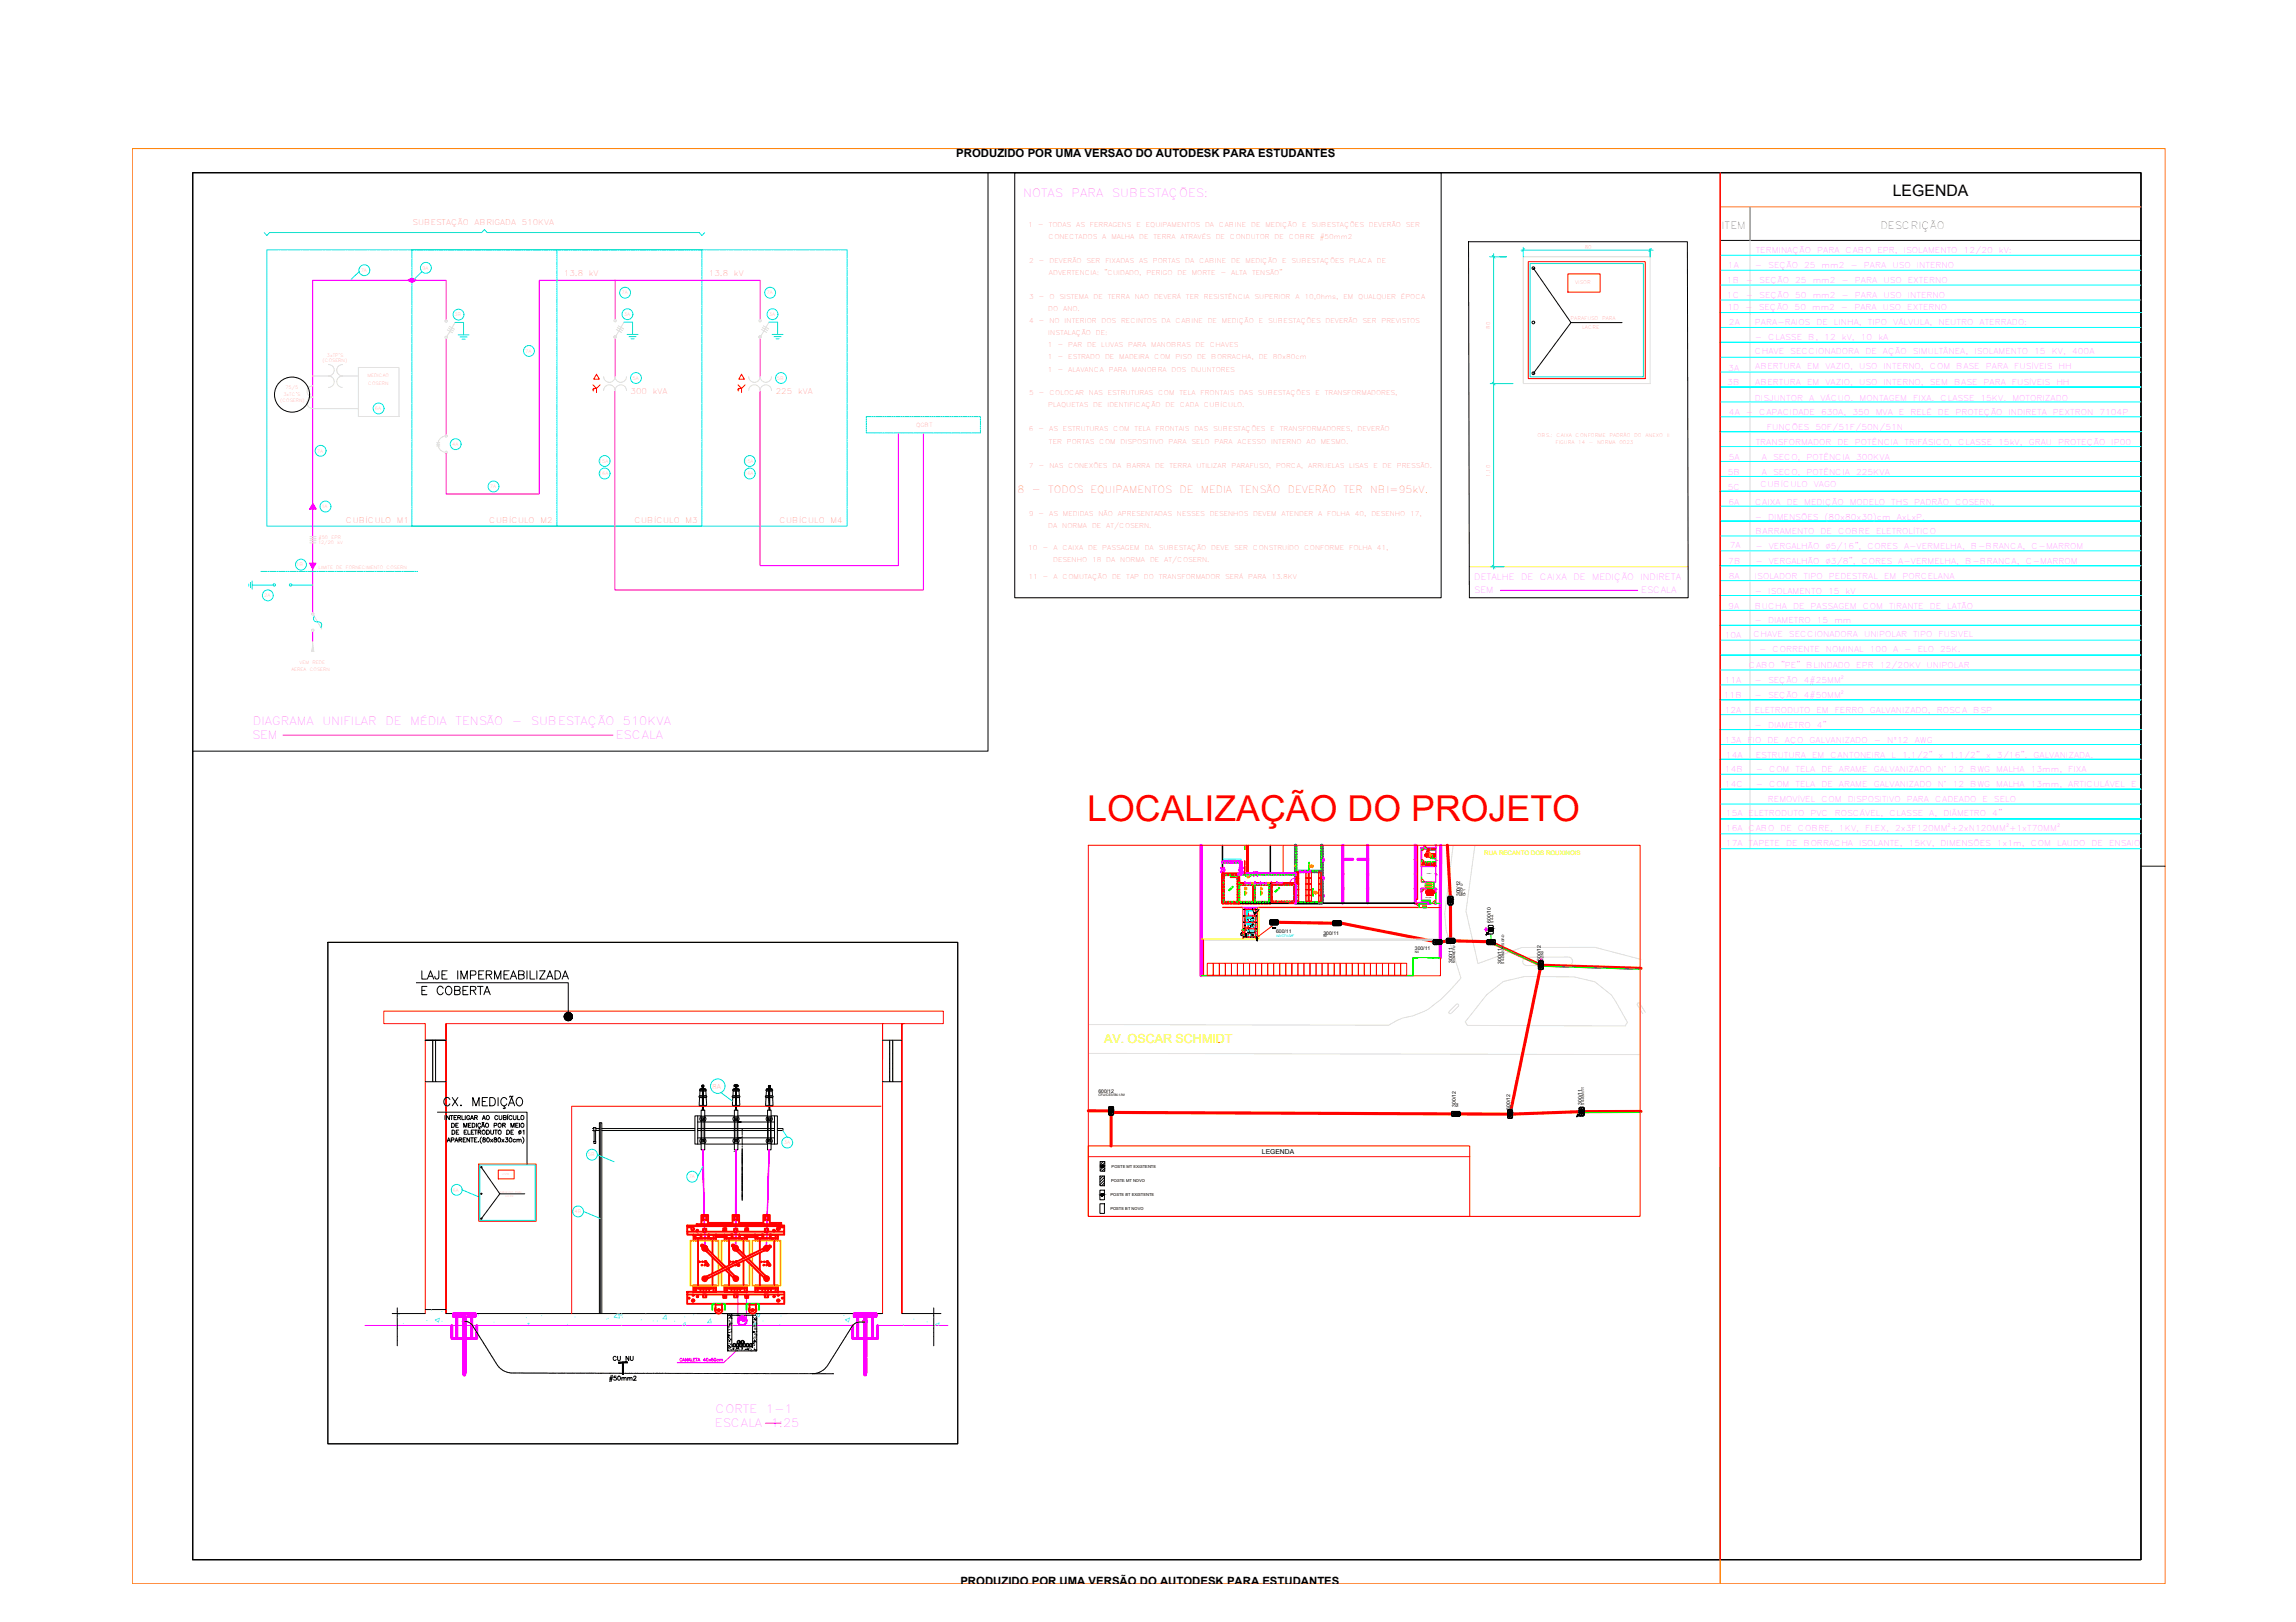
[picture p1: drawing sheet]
<svg xmlns="http://www.w3.org/2000/svg" width="297mm" height="210mm" viewBox="0 0 297 210" stroke-linecap="round" stroke-linejoin="round" font-family="sans-serif">
<defs><g id="words">
<text font-size="4.6" fill="#f00" x="140.7" y="106.3">LOCALIZAÇÃO DO PROJETO</text>
<text font-size="2" x="244.9" y="25.4">LEGENDA</text>
<text font-size="1.6" fill="#ff0" x="142.8" y="134.9">AV. OSCAR SCHMIDT</text>
<g font-size="1.5">
<text x="123.7" y="20.4">PRODUZIDO POR UMA VERSÃO DO AUTODESK PARA ESTUDANTES</text>
<text x="124.2" y="205.1">PRODUZIDO POR UMA VERSÃO DO AUTODESK PARA ESTUDANTES</text>
</g>
<g font-size="1.5" fill="#f0f">
<text x="132.4" y="25.6">NOTAS</text>
<text x="138.6" y="25.6">PARA</text>
<text x="143.9" y="25.6">SUBESTAÇÕES:</text>
<text x="32.6" y="95.7">SEM</text>
<text x="32.7" y="93.8">DIAGRAMA</text>
<text x="41.7" y="93.8">UNIFILAR</text>
<text x="49.9" y="93.8">DE</text>
<text x="53.1" y="93.8">MÉDIA</text>
<text x="58.9" y="93.8">TENSÃO</text>
<text x="66.2" y="93.8">-</text>
<text x="68.7" y="93.8">SUBESTAÇÃO</text>
<text x="79.7" y="95.7">ESCALA</text>
<text x="80.6" y="93.8">510KVA</text>
<text x="92.5" y="184.7">ESCALA</text>
<text x="92.5" y="182.9">CORTE</text>
<text x="99.1" y="182.9">1-1</text>
<text x="99.7" y="184.7">1:25</text>
</g>
<g font-size="1.3">
<text x="222.7" y="29.6">ITEM</text>
<text x="243.3" y="29.6">DESCRIÇÃO</text>
</g>
<g font-size="1.3" fill="#f00">
<text x="131.6" y="63.8">8</text>
<text x="133.5" y="63.8">-</text>
<text x="135.6" y="63.8">TODOS</text>
<text x="141.1" y="63.8">EQUIPAMENTOS</text>
<text x="152.6" y="63.8">DE</text>
<text x="155.3" y="63.8">MEDIA</text>
<text x="160.4" y="63.8">TENSÃO</text>
<text x="166.6" y="63.8">DEVERÃO</text>
<text x="173.8" y="63.8">TER</text>
<text x="177.3" y="63.8">NBI=95kV.</text>
</g>
<g font-size="1.1" fill="#f0f">
<text x="190.7" y="75.1">DETALHE</text>
<text x="190.7" y="76.8">SEM</text>
<text x="196.8" y="75.1">DE</text>
<text x="199.2" y="75.1">CAIXA</text>
<text x="203.6" y="75.1">DE</text>
<text x="206" y="75.1">MEDIÇÃO</text>
<text x="212.2" y="75.1">INDIRETA</text>
<text x="212.3" y="76.8">ESCALA</text>
</g>
<g font-size="1" fill="#f00">
<text x="53.4" y="29.2">SUBESTAÇÃO</text>
<text x="61.4" y="29.2">ABRIGADA</text>
<text x="67.5" y="29.2">510KVA</text>
<text x="72.9" y="35.7">13.8</text>
<text x="76.2" y="35.7">kV</text>
<text x="91.7" y="35.7">13.8</text>
<text x="95" y="35.7">kV</text>
<text x="81.6" y="51">300</text>
<text x="84.5" y="51">kVA</text>
<text x="100.4" y="51">225</text>
<text x="103.2" y="51">kVA</text>
<text x="44.7" y="67.7">CUBÍCULO</text>
<text x="51.4" y="67.7">M1</text>
<text x="63.3" y="67.7">CUBÍCULO</text>
<text x="69.9" y="67.7">M2</text>
<text x="82.1" y="67.7">CUBÍCULO</text>
<text x="88.7" y="67.7">M3</text>
<text x="100.8" y="67.7">CUBÍCULO</text>
<text x="107.4" y="67.7">M4</text>
</g>
<g font-size="1" fill="#f0f">
<text x="223.5" y="34.7">1A</text>
<text x="227.1" y="32.7">TERMINAÇÃO</text>
<text x="228.8" y="34.7">SEÇÃO</text>
<text x="233.4" y="34.7">25</text>
<text x="235.1" y="32.7">PARA</text>
<text x="235.7" y="34.7">mm2</text>
<text x="238.8" y="32.7">CABO</text>
<text x="241.1" y="34.7">PARA</text>
<text x="242.9" y="32.7">EPR,</text>
<text x="244.8" y="34.7">USO</text>
<text x="246.3" y="32.7">ISOLAMENTO</text>
<text x="248" y="34.7">INTERNO</text>
<text x="254" y="32.7">12/20</text>
<text x="258.6" y="32.7">kV:</text>
<text x="223.4" y="36.6">1B</text>
<text x="223.4" y="38.5">1C</text>
<text x="223.5" y="40.1">1D</text>
<text x="225.8" y="40.1">-</text>
<text x="225.9" y="36.6">-</text>
<text x="225.9" y="38.5">-</text>
<text x="227.5" y="40.1">SEÇÃO</text>
<text x="227.6" y="36.6">SEÇÃO</text>
<text x="227.6" y="38.5">SEÇÃO</text>
<text x="232.2" y="40.1">50</text>
<text x="232.2" y="36.6">25</text>
<text x="232.2" y="38.5">50</text>
<text x="234.4" y="40.1">mm2</text>
<text x="234.5" y="36.6">mm2</text>
<text x="234.5" y="38.5">mm2</text>
<text x="239.9" y="40.1">PARA</text>
<text x="240" y="36.6">PARA</text>
<text x="240" y="38.5">PARA</text>
<text x="243.6" y="40.1">USO</text>
<text x="243.7" y="36.6">USO</text>
<text x="243.7" y="38.5">USO</text>
<text x="246.7" y="40.1">EXTERNO</text>
<text x="246.8" y="36.6">EXTERNO</text>
<text x="246.8" y="38.5">INTERNO</text>
<text x="223.6" y="47.9">3A</text>
<text x="223.7" y="42.1">2A</text>
<text x="227" y="45.9">CHAVE</text>
<text x="227" y="42.1">PARA-RAIOS</text>
<text x="227.1" y="47.8">ABERTURA</text>
<text x="228.8" y="44">CLASSE</text>
<text x="231.6" y="45.9">SECCIONADORA</text>
<text x="233.8" y="47.8">EM</text>
<text x="233.9" y="44">B,</text>
<text x="235" y="42.1">DE</text>
<text x="236" y="44">12</text>
<text x="236.2" y="47.8">VAZIO,</text>
<text x="237.3" y="42.1">LINHA,</text>
<text x="238.3" y="44">kV,</text>
<text x="240.5" y="47.8">USO</text>
<text x="240.7" y="44">10</text>
<text x="241.3" y="45.9">DE</text>
<text x="241.7" y="42.1">TIPO</text>
<text x="243" y="44">kA</text>
<text x="243.6" y="45.9">AÇÃO</text>
<text x="243.7" y="47.8">INTERNO,</text>
<text x="244.9" y="42.1">VÁLVULA,</text>
<text x="247.5" y="45.9">SIMULTÂNEA,</text>
<text x="249.7" y="47.8">COM</text>
<text x="250.8" y="42.1">NEUTRO</text>
<text x="253.1" y="47.8">BASE</text>
<text x="255.4" y="45.9">ISOLAMENTO</text>
<text x="256.1" y="42.1">ATERRADO:</text>
<text x="256.9" y="47.8">PARA</text>
<text x="260.6" y="47.8">FUSÍVEIS</text>
<text x="263.2" y="45.9">15</text>
<text x="265.4" y="45.9">KV,</text>
<text x="266.3" y="47.8">HH</text>
<text x="268.1" y="45.9">400A</text>
<text x="223.5" y="49.9">3B</text>
<text x="223.7" y="53.7">4A</text>
<text x="225.9" y="53.7">-</text>
<text x="227" y="51.9">DISJUNTOR</text>
<text x="227.1" y="49.9">ABERTURA</text>
<text x="227.6" y="53.7">CAPACIDADE</text>
<text x="233.8" y="49.9">EM</text>
<text x="234.1" y="51.9">A</text>
<text x="235.5" y="51.9">VÁCUO,</text>
<text x="235.6" y="53.7">630A,</text>
<text x="236.2" y="49.9">VAZIO,</text>
<text x="239.7" y="53.7">350</text>
<text x="240.5" y="49.9">USO</text>
<text x="240.6" y="51.9">MONTAGEM</text>
<text x="242.7" y="53.7">MVA</text>
<text x="243.7" y="49.9">INTERNO,</text>
<text x="245.7" y="53.7">E</text>
<text x="247.2" y="53.7">RELÉ</text>
<text x="247.5" y="51.9">FIXA,</text>
<text x="249.7" y="49.9">SEM</text>
<text x="250.7" y="53.7">DE</text>
<text x="251.1" y="51.9">CLASSE</text>
<text x="252.8" y="49.9">BASE</text>
<text x="253" y="53.7">PROTEÇÃO</text>
<text x="256.2" y="51.9">15KV,</text>
<text x="256.6" y="49.9">PARA</text>
<text x="259.9" y="53.7">INDIRETA</text>
<text x="260.3" y="49.9">FUSÍVEIS</text>
<text x="260.4" y="51.9">MOTORIZADO</text>
<text x="265.6" y="53.7">PEXTRON</text>
<text x="266" y="49.9">HH</text>
<text x="271.6" y="53.7">7104P</text>
<text x="223.7" y="59.5">5A</text>
<text x="227.1" y="57.6">TRANSFORMADOR</text>
<text x="227.9" y="59.5">A</text>
<text x="228.6" y="55.6">FUNÇÕES</text>
<text x="229.4" y="59.5">SECO,</text>
<text x="233.7" y="59.5">POTÊNCIA</text>
<text x="234.9" y="55.6">50F/51F/50N/51N</text>
<text x="237.7" y="57.6">DE</text>
<text x="240" y="57.6">POTÊNCIA</text>
<text x="240.1" y="59.5">300KVA</text>
<text x="246.4" y="57.6">TRIFÁSICO,</text>
<text x="253.3" y="57.6">CLASSE</text>
<text x="258.5" y="57.6">15kV,</text>
<text x="262.5" y="57.6">GRAU</text>
<text x="266.3" y="57.6">PROTEÇÃO</text>
<text x="273.1" y="57.6">IP00</text>
<text x="223.5" y="61.4">5B</text>
<text x="223.5" y="63.4">5C</text>
<text x="223.6" y="65.3">6A</text>
<text x="227.1" y="65.3">CAIXA</text>
<text x="227.7" y="63.1">CUBÍCULO</text>
<text x="227.9" y="61.4">A</text>
<text x="229.4" y="61.4">SECO,</text>
<text x="231.2" y="65.3">DE</text>
<text x="233.4" y="65.3">MEDIÇÃO</text>
<text x="233.7" y="61.4">POTÊNCIA</text>
<text x="234.6" y="63.1">VAGO</text>
<text x="239.3" y="65.3">MODELO</text>
<text x="240.1" y="61.4">225KVA</text>
<text x="244.7" y="65.3">THS</text>
<text x="247.7" y="65.3">PADRÃO</text>
<text x="252.9" y="65.3">COSERN,</text>
<text x="223.8" y="70.9">7A</text>
<text x="227.1" y="69.2">BARRAMENTO</text>
<text x="228.8" y="67.2">DIMENSÕES</text>
<text x="228.8" y="71.1">VERGALHÃO</text>
<text x="235.5" y="69.2">DE</text>
<text x="236.1" y="67.2">(80x80x30)cm</text>
<text x="236.2" y="71.1">∅5/16&quot;,</text>
<text x="237.8" y="69.2">COBRE</text>
<text x="241.6" y="71.1">CORES</text>
<text x="242.7" y="69.2">ELETROLÍTICO</text>
<text x="245.4" y="67.2">AxLxP.</text>
<text x="246.3" y="71.1">A-VERMELHA,</text>
<text x="255" y="71.1">B-BRANCA,</text>
<text x="262.8" y="71.1">C-MARROM</text>
<text x="223.6" y="73">7B</text>
<text x="223.7" y="74.9">8A</text>
<text x="227" y="74.9">ISOLADOR</text>
<text x="228.8" y="76.8">ISOLAMENTO</text>
<text x="228.8" y="73">VERGALHÃO</text>
<text x="233.3" y="74.9">TIPO</text>
<text x="236.2" y="73">∅3/8&quot;,</text>
<text x="236.5" y="76.8">15</text>
<text x="236.6" y="74.9">PEDESTRAL</text>
<text x="238.8" y="76.8">kV</text>
<text x="240.8" y="73">CORES</text>
<text x="243.7" y="74.9">EM</text>
<text x="245.6" y="73">A-VERMELHA,</text>
<text x="246.1" y="74.9">PORCELANA</text>
<text x="254.2" y="73">B-BRANCA,</text>
<text x="262.1" y="73">C-MARROM</text>
<text x="223.1" y="82.6">10A</text>
<text x="223.6" y="78.7">9A</text>
<text x="226.8" y="82.5">CHAVE</text>
<text x="227" y="78.7">BUCHA</text>
<text x="228.7" y="80.7">DIAMETRO</text>
<text x="231.4" y="82.5">SECCIONADORA</text>
<text x="232" y="78.7">DE</text>
<text x="234.2" y="78.7">PASSAGEM</text>
<text x="235.1" y="80.7">15</text>
<text x="237.3" y="80.7">mm</text>
<text x="241" y="78.7">COM</text>
<text x="241.2" y="82.5">UNIPOLAR</text>
<text x="244.4" y="78.7">TIRANTE</text>
<text x="247.5" y="82.5">TIPO</text>
<text x="249.7" y="78.7">DE</text>
<text x="250.8" y="82.5">FUSIVEL</text>
<text x="251.9" y="78.7">LATÃO</text>
<text x="223.1" y="88.4">11A</text>
<text x="226.3" y="86.5">CABO</text>
<text x="228.7" y="88.4">SEÇÃO</text>
<text x="229.3" y="84.4">CORRENTE</text>
<text x="230.4" y="86.5">&quot;PE&quot;</text>
<text x="233.4" y="88.4">4#25MM²</text>
<text x="233.7" y="86.5">BLINDADO</text>
<text x="236.2" y="84.4">NOMINAL</text>
<text x="240.2" y="86.5">EPR</text>
<text x="241.9" y="84.4">100</text>
<text x="243.2" y="86.5">12/20KV</text>
<text x="244.9" y="84.4">A</text>
<text x="248.1" y="84.4">ELO</text>
<text x="249.2" y="86.5">UNIPOLAR</text>
<text x="251" y="84.4">25K.</text>
<text x="223" y="90.3">11B</text>
<text x="223.1" y="92.2">12A</text>
<text x="227" y="92.2">ELETRODUTO</text>
<text x="228.7" y="90.3">SEÇÃO</text>
<text x="228.7" y="94.2">DIAMETRO</text>
<text x="233.4" y="90.3">4#50MM²</text>
<text x="235" y="92.2">EM</text>
<text x="235.1" y="94.2">4&quot;</text>
<text x="237.4" y="92.2">FERRO</text>
<text x="241.9" y="92.2">GALVANIZADO,</text>
<text x="250.6" y="92.2">ROSCA</text>
<text x="255.3" y="92.2">BSP</text>
<text x="223.1" y="96.1">13A</text>
<text x="223.2" y="100">14B</text>
<text x="223.2" y="101.9">14C</text>
<text x="223.3" y="98">14A</text>
<text x="226.1" y="96.1">FIO</text>
<text x="227.2" y="98">ESTRUTURA</text>
<text x="228.7" y="96.1">DE</text>
<text x="228.9" y="101.9">COM</text>
<text x="228.9" y="100">COM</text>
<text x="230.9" y="96.1">AÇO</text>
<text x="232.3" y="101.9">TELA</text>
<text x="232.3" y="100">TELA</text>
<text x="234.1" y="96.1">GALVANIZADO</text>
<text x="234.4" y="98">EM</text>
<text x="235.6" y="101.9">DE</text>
<text x="235.6" y="100">DE</text>
<text x="236.8" y="98">CANTONEIRA</text>
<text x="237.9" y="101.9">ARAME</text>
<text x="237.9" y="100">ARAME</text>
<text x="242.4" y="101.9">GALVANIZADO</text>
<text x="242.4" y="100">GALVANIZADO</text>
<text x="244.1" y="96.1">Nº12</text>
<text x="244.7" y="98">L</text>
<text x="246.1" y="98">1.1/2&quot;</text>
<text x="247.7" y="96.1">AWG</text>
<text x="250.7" y="101.9">N°</text>
<text x="250.7" y="100">N°</text>
<text x="250.8" y="98">x</text>
<text x="252.2" y="98">1.1/2&quot;</text>
<text x="252.6" y="101.9">12</text>
<text x="252.6" y="100">12</text>
<text x="254.9" y="101.9">BWG</text>
<text x="254.9" y="100">BWG</text>
<text x="256.9" y="98">x</text>
<text x="258.3" y="101.9">MALHA</text>
<text x="258.3" y="100">MALHA</text>
<text x="258.3" y="98">3/16&quot;,</text>
<text x="262.7" y="101.9">13mm,</text>
<text x="262.7" y="100">13mm,</text>
<text x="263.1" y="98">GALVANIZADA,</text>
<text x="267.6" y="101.9">ARTICULÁVEL</text>
<text x="267.6" y="100">FIXA</text>
<text x="275.7" y="101.9">E</text>
<text x="223.3" y="105.6">15A</text>
<text x="223.3" y="107.5">16A</text>
<text x="226.2" y="105.6">ELETRODUTO</text>
<text x="226.2" y="107.5">CABO</text>
<text x="228.7" y="103.8">REMOVÍVEL</text>
<text x="230.3" y="107.5">DE</text>
<text x="232.6" y="107.5">COBRE,</text>
<text x="234.2" y="105.6">PVC</text>
<text x="235.6" y="103.8">COM</text>
<text x="237.4" y="105.6">ROSCÁVEL,</text>
<text x="237.9" y="107.5">1KV,</text>
<text x="239" y="103.8">DISPOSITIVO</text>
<text x="241.3" y="107.5">FLEX,</text>
<text x="244.4" y="105.6">CLASSE</text>
<text x="245.2" y="107.5">2x3F120MM²+2xN120MM²+1xT70MM²</text>
<text x="246.7" y="103.8">PARA</text>
<text x="249.6" y="105.6">A,</text>
<text x="250.4" y="103.8">CADEADO</text>
<text x="251.4" y="105.6">DIÂMETRO</text>
<text x="256.5" y="103.8">E</text>
<text x="257.7" y="105.6">4&quot;</text>
<text x="258" y="103.8">SELO</text>
<text x="223.3" y="109.4">17A</text>
<text x="226.2" y="109.4">TAPETE</text>
<text x="231.1" y="109.4">DE</text>
<text x="233.3" y="109.4">BORRACHA</text>
<text x="240.5" y="109.4">ISOLANTE,</text>
<text x="246.9" y="109.4">15KV,</text>
<text x="251.1" y="109.4">DIMENSÕES</text>
<text x="258.3" y="109.4">1x1m,</text>
<text x="262.7" y="109.4">COM</text>
<text x="266.1" y="109.4">LAUDO</text>
<text x="270.6" y="109.4">DE</text>
<text x="272.9" y="109.4">ENSAIO</text>
</g>
<text font-size=".9" x="163.3" y="149.4">LEGENDA</text>
<g font-size=".8" fill="#f00">
<text x="133" y="29.3">1</text>
<text x="135.7" y="29.3">TODAS</text>
<text x="139.2" y="29.3">AS</text>
<text x="141" y="29.3">FERRAGENS</text>
<text x="147" y="29.3">E</text>
<text x="148.2" y="29.3">EQUIPAMENTOS</text>
<text x="155.9" y="29.3">DA</text>
<text x="157.7" y="29.3">CABINE</text>
<text x="161.9" y="29.3">DE</text>
<text x="163.7" y="29.3">MEDIÇÃO</text>
<text x="169.7" y="29.3">SUBESTAÇÕES</text>
<text x="177.1" y="29.3">DEVERÃO</text>
<text x="181.9" y="29.3">SER</text>
<text x="133.1" y="34">2</text>
<text x="135.7" y="30.9">CONECTADOS</text>
<text x="135.7" y="35.6">ADVERTENCIA:</text>
<text x="135.8" y="34">DEVERÃO</text>
<text x="140.6" y="34">SER</text>
<text x="142.6" y="30.9">A</text>
<text x="142.8" y="35.6">&quot;CUIDADO,</text>
<text x="143" y="34">FIXADAS</text>
<text x="143.8" y="30.9">MALHA</text>
<text x="147.4" y="34">AS</text>
<text x="147.4" y="30.9">DE</text>
<text x="148.3" y="35.6">PERIGO</text>
<text x="149.1" y="34">PORTAS</text>
<text x="149.2" y="30.9">TERRA</text>
<text x="152.3" y="35.6">DE</text>
<text x="152.7" y="30.9">ATRAVÉS</text>
<text x="153.3" y="34">DA</text>
<text x="154.2" y="35.6">MORTE</text>
<text x="155.1" y="34">CABINE</text>
<text x="157.3" y="30.9">DE</text>
<text x="159.1" y="30.9">CONDUTOR</text>
<text x="159.3" y="35.6">ALTA</text>
<text x="159.3" y="34">DE</text>
<text x="161.1" y="34">MEDIÇÃO</text>
<text x="162" y="35.6">TENSÃO&quot;</text>
<text x="164.9" y="30.9">DE</text>
<text x="166.7" y="30.9">COBRE</text>
<text x="167.1" y="34">SUBESTAÇÕES</text>
<text x="170.7" y="30.9">#50mm2</text>
<text x="174.5" y="34">PLACA</text>
<text x="178.1" y="34">DE</text>
<text x="133.1" y="38.7">3</text>
<text x="133.1" y="41.8">4</text>
<text x="135.6" y="40.3">DO</text>
<text x="135.8" y="38.7">O</text>
<text x="135.8" y="41.8">NO</text>
<text x="137.1" y="38.7">SISTEMA</text>
<text x="137.5" y="40.3">ANO.</text>
<text x="137.7" y="41.8">INTERIOR</text>
<text x="141.5" y="38.7">DE</text>
<text x="142.5" y="41.8">DOS</text>
<text x="143.3" y="38.7">TERRA</text>
<text x="145" y="41.8">RECINTOS</text>
<text x="146.8" y="38.7">NAO</text>
<text x="149.3" y="38.7">DEVERÁ</text>
<text x="150.3" y="41.8">DA</text>
<text x="152.1" y="41.8">CABINE</text>
<text x="153.4" y="38.7">TER</text>
<text x="155.8" y="38.7">RESISTÊNCIA</text>
<text x="156.3" y="41.8">DE</text>
<text x="158.1" y="41.8">MEDIÇÃO</text>
<text x="162.3" y="38.7">SUPERIOR</text>
<text x="164.1" y="41.8">SUBESTAÇÕES</text>
<text x="167.6" y="38.7">A</text>
<text x="168.8" y="38.7">10,0hms,</text>
<text x="171.5" y="41.8">DEVERÃO</text>
<text x="173.8" y="38.7">EM</text>
<text x="175.7" y="38.7">QUALQUER</text>
<text x="176.3" y="41.8">SER</text>
<text x="178.7" y="41.8">PREVISTOS</text>
<text x="181.2" y="38.7">ÉPOCA</text>
<text x="135.6" y="43.4">INSTALAÇÃO</text>
<text x="138.2" y="46.5">ESTRADO</text>
<text x="138.2" y="44.9">PAR</text>
<text x="140.6" y="44.9">DE</text>
<text x="141.8" y="43.4">DE:</text>
<text x="142.5" y="44.9">LUVAS</text>
<text x="143" y="46.5">DE</text>
<text x="144.8" y="46.5">MADEIRA</text>
<text x="145.9" y="44.9">PARA</text>
<text x="148.9" y="44.9">MANOBRAS</text>
<text x="149.3" y="46.5">COM</text>
<text x="152.1" y="46.5">PISO</text>
<text x="154.7" y="44.9">DE</text>
<text x="154.9" y="46.5">DE</text>
<text x="156.5" y="44.9">CHAVES</text>
<text x="156.7" y="46.5">BORRACHA,</text>
<text x="162.9" y="46.5">DE</text>
<text x="164.7" y="46.5">80x80cm</text>
<text x="133.1" y="51.1">5</text>
<text x="135.6" y="52.7">PLAQUETAS</text>
<text x="135.8" y="51.1">COLOCAR</text>
<text x="138.2" y="48.1">ALAVANCA</text>
<text x="140.9" y="51.1">NAS</text>
<text x="141.4" y="52.7">DE</text>
<text x="143.3" y="52.7">IDENTIFICAÇÃO</text>
<text x="143.3" y="51.1">ESTRUTURAS</text>
<text x="143.5" y="48.1">PARA</text>
<text x="146.4" y="48.1">MANOBRA</text>
<text x="149.8" y="51.1">COM</text>
<text x="150.8" y="52.7">DE</text>
<text x="151.6" y="48.1">DOS</text>
<text x="152.6" y="51.1">TELA</text>
<text x="152.6" y="52.7">CADA</text>
<text x="154.1" y="48.1">DIJUNTORES</text>
<text x="155.3" y="51.1">FRONTAIS</text>
<text x="155.7" y="52.7">CUBÍCULO.</text>
<text x="160.3" y="51.1">DAS</text>
<text x="162.7" y="51.1">SUBESTAÇÕES</text>
<text x="170.2" y="51.1">E</text>
<text x="171.4" y="51.1">TRANSFORMADORES,</text>
<text x="133.1" y="55.8">6</text>
<text x="135.7" y="57.4">TER</text>
<text x="135.7" y="55.8">AS</text>
<text x="137.5" y="55.8">ESTRUTURAS</text>
<text x="138" y="57.4">PORTAS</text>
<text x="142.2" y="57.4">COM</text>
<text x="144" y="55.8">COM</text>
<text x="145" y="57.4">DISPOSITIVO</text>
<text x="146.8" y="55.8">TELA</text>
<text x="149.5" y="55.8">FRONTAIS</text>
<text x="151.2" y="57.4">PARA</text>
<text x="154.2" y="57.4">SELO</text>
<text x="154.5" y="55.8">DAS</text>
<text x="156.9" y="55.8">SUBESTAÇÕES</text>
<text x="157.1" y="57.4">PARA</text>
<text x="160.1" y="57.4">ACESSO</text>
<text x="164.4" y="55.8">E</text>
<text x="164.5" y="57.4">INTERNO</text>
<text x="165.6" y="55.8">TRANSFORMADORES,</text>
<text x="169" y="57.4">AO</text>
<text x="170.9" y="57.4">MESMO.</text>
<text x="175.6" y="55.8">DEVERÃO</text>
<text x="133.1" y="60.5">7</text>
<text x="135.8" y="60.5">NAS</text>
<text x="138.2" y="60.5">CONEXÕES</text>
<text x="143.9" y="60.5">DA</text>
<text x="145.7" y="60.5">BARRA</text>
<text x="149.5" y="60.5">DE</text>
<text x="151.3" y="60.5">TERRA</text>
<text x="154.8" y="60.5">UTILIZAR</text>
<text x="159.3" y="60.5">PARAFUSO,</text>
<text x="165.1" y="60.5">PORCA,</text>
<text x="169.3" y="60.5">ARRUELAS</text>
<text x="174.6" y="60.5">LISAS</text>
<text x="177.7" y="60.5">E</text>
<text x="178.9" y="60.5">DE</text>
<text x="180.7" y="60.5">PRESSÃO.</text>
<text x="133" y="71.2">10</text>
<text x="133.1" y="66.8">9</text>
<text x="135.6" y="68.3">DA</text>
<text x="135.7" y="66.8">AS</text>
<text x="136.3" y="71.2">A</text>
<text x="137.4" y="68.3">NORMA</text>
<text x="137.5" y="71.2">CAIXA</text>
<text x="137.5" y="66.8">MEDIDAS</text>
<text x="140.8" y="71.2">DE</text>
<text x="141.3" y="68.3">DE</text>
<text x="142.1" y="66.8">NÃO</text>
<text x="142.6" y="71.2">PASSAGEM</text>
<text x="143.1" y="68.3">AT/COSERN.</text>
<text x="144.6" y="66.8">APRESENTADAS</text>
<text x="148.1" y="71.2">DA</text>
<text x="149.9" y="71.2">SUBESTAÇÃO</text>
<text x="152.3" y="66.8">NESSES</text>
<text x="156.5" y="66.8">DESENHOS</text>
<text x="156.7" y="71.2">DEVE</text>
<text x="159.7" y="71.2">SER</text>
<text x="162.1" y="71.2">CONSTRUÍDO</text>
<text x="162.1" y="66.8">DEVEM</text>
<text x="165.8" y="66.8">ATENDER</text>
<text x="168.7" y="71.2">CONFORME</text>
<text x="170.5" y="66.8">A</text>
<text x="171.7" y="66.8">FOLHA</text>
<text x="174.6" y="71.2">FOLHA</text>
<text x="175.3" y="66.8">40,</text>
<text x="177.4" y="66.8">DESENHO</text>
<text x="178.1" y="71.2">41,</text>
<text x="182.4" y="66.8">17,</text>
<text x="133" y="74.9">11</text>
<text x="136.3" y="72.7">DESENHO</text>
<text x="136.3" y="74.9">A</text>
<text x="137.5" y="74.9">COMUTAÇÃO</text>
<text x="141.3" y="72.7">18</text>
<text x="143.1" y="72.7">DA</text>
<text x="143.9" y="74.9">DE</text>
<text x="144.9" y="72.7">NORMA</text>
<text x="145.7" y="74.9">TAP</text>
<text x="148" y="74.9">DO</text>
<text x="148.8" y="72.7">DE</text>
<text x="149.9" y="74.9">TRANSFORMADOR</text>
<text x="150.6" y="72.7">AT/COSERN.</text>
<text x="158.5" y="74.9">SERÁ</text>
<text x="161.5" y="74.9">PARA</text>
<text x="164.5" y="74.9">13.8KV</text>
<text x="92.1" y="140.9">8A</text>
</g>
<text font-size=".8" fill="#ff0" x="192" y="110.7">RUA RECANTO DOS ROUXINOIS</text>
<text font-size=".7" fill="#f00" x="118.5" y="55.2">QGBT</text>
<g font-size=".7">
<text x="188.9" y="116" transform="rotate(-90 188.9 116)">300/12</text>
<text x="192.9" y="119.4" transform="rotate(-90 192.9 119.4)">600/10</text>
<text x="165.1" y="120.7">600/11</text>
<text x="171.2" y="121">300/11</text>
<text x="183" y="123">300/11</text>
<text x="187.9" y="124.6" transform="rotate(-90 187.9 124.6)">300/11</text>
<text x="194.3" y="124.7" transform="rotate(-90 194.3 124.7)">300/11</text>
<text x="199.4" y="124.3" transform="rotate(-90 199.4 124.3)">600/12</text>
<text x="142.1" y="141.5">600/12</text>
<text x="188.3" y="143.2" transform="rotate(-90 188.3 143.2)">300/12</text>
<text x="195.4" y="143.6" transform="rotate(-90 195.4 143.6)">600/12</text>
<text x="204.6" y="142.9" transform="rotate(-90 204.6 142.9)">300/11</text>
</g>
<g font-size=".6" fill="#f00">
<text x="46.7" y="35.2">7A</text>
<text x="54.6" y="34.9">9A</text>
<text x="205" y="32.2">80</text>
<text x="58.8" y="40.9">3B</text>
<text x="80.4" y="38.1">7A</text>
<text x="80.7" y="40.9">3A</text>
<text x="99.5" y="40.9">3A</text>
<text x="203.2" y="41.5">PARAFUSO</text>
<text x="203.8" y="36.8">VISOR</text>
<text x="68" y="45.6">7A</text>
<text x="48.5" y="53.1">6A</text>
<text x="81.8" y="49.1">5A</text>
<text x="100.5" y="49.1">5B</text>
<text x="41" y="58.6">7A</text>
<text x="58.5" y="57.7">4A</text>
<text x="77.5" y="59.9">15A</text>
<text x="96.3" y="59.9">15A</text>
<text x="204.2" y="57.4">14</text>
<text x="209.5" y="57.4">0023</text>
<text x="41.6" y="65.8">1A</text>
<text x="63.4" y="63.2">7A</text>
<text x="77.5" y="61.5">16A</text>
<text x="96.3" y="61.5">16A</text>
<text x="41.2" y="69.8">#50</text>
<text x="34.2" y="77.3">2A</text>
<text x="38.3" y="73.3">1B</text>
<text x="76.1" y="149.7">5B</text>
<text x="101.4" y="148.1">3A</text>
<text x="58.6" y="154.2">6A</text>
<text x="89.1" y="152.5">7A</text>
<text x="73.9" y="157">14B</text>
</g>
<g font-size=".5">
<text x="143.7" y="154.8">POSTE BT EXISTENTE</text>
<text x="143.7" y="152.9">POSTE MT NOVO</text>
<text x="143.8" y="151.2">POSTE MT EXISTENTE</text>
<text x="143.7" y="156.5">POSTE BT NOVO</text>
</g>
<g font-size=".4">
<text x="189.2" y="116" transform="rotate(-90 189.2 116)">N4/CFU</text>
<text x="189.6" y="116" transform="rotate(-90 189.6 116)">OI-1</text>
<text x="193.2" y="119.4" transform="rotate(-90 193.2 119.4)">S4-A</text>
<text x="171.2" y="121.3">N1</text>
<text x="183" y="123.3">N4</text>
<text x="188.2" y="124.6" transform="rotate(-90 188.2 124.6)">N1/N4/CFU</text>
<text x="194.6" y="124.7" transform="rotate(-90 194.6 124.7)">S4-D/N2/TT/SGF-D</text>
<text x="199.7" y="124.3" transform="rotate(-90 199.7 124.3)">N2/N3</text>
<text x="142.1" y="141.8">CFU/CE3/IM-1/N1</text>
<text x="188.7" y="143.3" transform="rotate(-90 188.7 143.3)">N4</text>
<text x="195.7" y="143.6" transform="rotate(-90 195.7 143.6)">N3</text>
<text x="205" y="142.9" transform="rotate(-90 205 142.9)">S4-A/N1/TT</text>
</g>
<text font-size=".4" fill="#007fff" x="165.1" y="121.2">N3/CFA/MF</text>
<g font-size=".3" fill="#f00">
<text x="64.6" y="154.4">PARAFUSO</text>
<text x="65.4" y="154.9">LACRE</text>
<text x="66.6" y="154.4">PARA</text>
</g>
</g></defs>
<!-- layer: PDF2_Layer 1 -->
<path d="M24.9 22.3h252.1v179.5h-252.1zM127.8 22.3v74.9h-102.9M277 31.1v78.7" fill="none" stroke="#000" stroke-width=".13"/>
<!-- layer: PDF2_01 -->
<g fill="none" stroke="#f00" stroke-width=".13">
<path d="M222.6 22.3v179.5M158.2 117.4h2.5M158.2 117.5h2.5M162.9 117.4h20.6M162.9 117.5h23.4M183.2 116.9h.3M183.2 116.9l.2 .3h.1M183.4 109.4v7h-.3M183.9 116.6h1.1v.3M183.9 116.5h1.1M183.9 111.2l.2 .1 .1 .2M184.1 116.9v.6"/>
<path d="M184.2 115.1v.1l-.3 .1M184.2 109.8l-.1 .2-.1 .1M184.4 115.4l.1 .2M184.4 115.5l.3 .1M184.5 115.3l-.1 .1M184.5 116.9v.6M184.5 115.6h.1M184.5 115.3l.1 .3M184.6 115.2l.1 .1M184.6 115.7h.1M184.6 115.6v.1M184.6 115.8h.1"/>
<path d="M184.6 115.2h.1M184.6 115.3h.1M184.6 115.7v.1zM184.6 115.2v.1M184.7 115.5h-.1M184.7 115.7h.1M184.7 115.8h.1M184.7 115.8h-.1M184.7 115.6h.1M184.7 115.4v.2M184.7 115.3h-.2M184.7 115.3l-.1 .1"/>
<path d="M184.7 115.3h.1M184.7 115.2h.1M184.7 115.2l-.1 .1M184.7 115.3h-.1M184.7 115.5h.1M184.7 115.4h.1M184.7 115.1h.1M184.8 115.5h.1M184.8 115.7h.1M184.8 115.2h.1M184.8 115.2v.1M184.8 115.8h.1"/>
<path d="M184.8 115.6h.1M184.8 115.8h-.1M184.8 115.3h.1M184.8 115.2v.1v-.1M184.8 115.4h.1M184.8 115.3v.2v-.1M184.8 109.9h.1M184.8 109.8h.1M184.8 115.1l.1 .1v.1zM184.8 115.1l.5 .1M184.8 115.2v.2M184.8 115.4h.4v.2h-.4z"/>
<path d="M184.8 115.5h.4h-.3v.1h.3v-.1v.1h-.4zM184.8 115.3v.1M184.9 115.3h.1M184.9 115.4h.1M184.9 115.7h.1M184.9 115.8h.1M184.9 115.8h-.1M184.9 109.8v.2M184.9 115.1v.2M185 111.5l-.2 .2M185 115.3h.1M185 115.4h.1"/>
<path d="M185 115.6h.1M185 115.8h.1M185 115.5v.1zM185 116.5v.4M185 115.7h.1M185 115.5h.1M185 116.9h.7M185.1 115.3h.1M185.1 115.7h.1M185.1 115.8h.1M185.1 115.2h-.1M185.1 115.4h.1"/>
<path d="M185.1 115.1l-.1 .1M185.1 115.1v.1zM185.1 109.8v.2M185.1 115.2v.1M185.1 114.2v.4v-.4h-.1v.4v-.4v.4v-.4h-.1v.4v-.4h-.1v.4v-.4h-.1v.4v-.4h-.1v.4v-.4h-.1v.4v-.4h-.1v.4h.7h-.7v.4h.1v-.4v.4h.1v-.4v.4h.1v-.4v.4h.1v-.4v.4h.1v-.4v.4h.1v-.4v.4v-.4v.4h.1v-.4v.4M185.2 115.3h.1M185.2 115.8h-.1M185.2 115.8h.1M185.2 115.5h.1M185.2 115.7h.1M185.2 115.6h.1M185.2 115.4h.1"/>
<path d="M185.2 109.9h.1M185.2 109.8h.1M185.3 115h-.5l-.1 .2M185.3 115.3h.1M185.3 115.5h.1M185.3 109.8h.1M185.3 109.9h.1M185.3 115.7h.1M185.3 115.2v.1M185.3 115.6h.1M185.3 111.5l-.2 .2M185.3 115.8h.1"/>
<path d="M185.3 115.4h.1M185.3 115.1v.1M185.3 115.1v-.1h-.5l-.1 .3M185.3 115.2h.1M185.4 115.8h.1M185.4 115.3h.1M185.4 115.7h.1M185.4 115.5h.1M185.4 115.6h.1M185.4 115.4h.1M185.4 115.2h.1M185.4 115.3l.1 .1"/>
<path d="M185.4 115.2l-.1 .1M185.4 115.5v.1M185.4 115.4v.1M185.4 115.2v.1M185.4 115.6v.1M185.4 115.7v.1M185.4 115.3h-.4M185.4 115.6v.2h-.8v-.2M185.5 115.3h.1M185.5 115.3v.3M185.5 115.6h.1M185.5 115.3l.1 .1"/>
<path d="M185.6 109.9h.1M185.6 109.8h.1M185.6 109.8v.1M185.6 115.4l-.1 .2M185.7 116.6l-.3 .1v.2M185.7 115.5l.1 .9zM155.7 121.5v4.7M222.6 201.8v-179.5v179.5"/>
<circle cx="185" cy="115.5" r=".06"/>
<circle cx="185" cy="115.5" r=".05"/>
</g>
<!-- layer: PDF2_ENIT-EL01132 -->
<g fill="none" stroke="#0dd" stroke-width=".13">
<path d="M34.5 32.5v.2M34.5 32.8v.1M34.5 33v.2M34.5 33.2v.2M34.5 33.5v.1M34.5 33.7v.2M34.5 33.9v.2M34.5 34.2v.1M34.5 34.4v.2M34.5 34.7v.1M34.5 34.9v.1M34.5 35.1v.2"/>
<path d="M34.5 35.4v.1M34.5 35.6v.1M34.5 35.8v.2M34.5 36.1v.1M34.5 36.3v.2M34.5 36.5v.2M34.5 36.8v.1M34.5 37v.2M34.5 37.2v.2M34.5 37.5v.1M34.5 37.7v.2M34.5 37.9v.2"/>
<path d="M34.5 38.2v.1M34.5 38.4v.2M34.5 38.6v.2M34.5 38.9v.1M34.5 39.1v.2M34.5 39.3v.2M34.5 39.6v.1M34.5 39.8v.2M34.6 32.3h-.1v.2M34.7 32.3h.1M34.9 32.3h.2M35.2 32.3h.1"/>
<path d="M35.4 32.3h.1M35.6 32.3h.2M35.9 32.3h.1M36.1 32.3h.1M36.3 32.3h.2M36.6 32.3h.1M36.8 32.3h.2M37 32.3h.2M37.3 32.3h.1M37.5 32.3h.2M37.7 32.3h.2M38 32.3h.1"/>
<path d="M38.2 32.3h.2M38.4 32.3h.2M38.7 32.3h.1M38.9 32.3h.2M39.1 32.3h.2M39.4 32.3h.1M39.6 32.3h.2M39.8 32.3h.2M40.1 32.3h.1M40.3 32.3h.2M40.6 32.3h.1M40.8 32.3h.1"/>
<path d="M41 32.3h.2M41.3 32.3h.1M41.5 32.3h.1M41.7 32.3h.2M42 32.3h.1M42.2 32.3h.2M42.4 32.3h.2M42.7 32.3h.1M42.9 32.3h.1M43.1 32.3h.2M43.4 32.3h.1M43.6 32.3h.2"/>
<path d="M43.8 32.3h.2M44.1 32.3h.1M44.3 32.3h.2M44.5 32.3h.2M44.8 32.3h.1M45 32.3h.2M45.2 32.3h.2M45.5 32.3h.1M45.7 32.3h.2M45.9 32.3h.2M46.2 32.3h.1M46.4 32.3h.2"/>
<path d="M46.6 32.3h.2M46.9 32.3h.1M47.1 32.3h.2M47.3 32.3h.2M47.6 32.3h.1M47.8 32.3h.2M48.1 32.3h.1M48.3 32.3h.1M48.5 32.3h.2M48.8 32.3h.1M49 32.3h.1M49.2 32.3h.2"/>
<path d="M49.5 32.3h.1M49.7 32.3h.2M49.9 32.3h.2M50.2 32.3h.1M50.4 32.3h.2M50.6 32.3h.2M50.9 32.3h.1M51.1 32.3h.2M51.3 32.3h.2M51.6 32.3h.1M51.8 32.3h.2M52 32.3h.2"/>
<path d="M52.3 32.3h.1M52.5 32.3h.2M52.7 32.3h.2M53 32.3h.1M53.2 32.3h.2h-.1v.2M53.3 32.5v.2M53.3 32.8v.1M53.3 33v.2M53.3 33.2v.2M53.3 33.5v.1M53.3 33.7v.2M53.3 33.9v.2"/>
<path d="M53.3 34.2v.1M53.3 34.4v.2M53.3 34.7v.1M53.3 34.9v.1M53.3 35.1v.2M53.3 35.4v.1M53.3 35.6v.1M53.3 35.8v.2M53.3 36.1v.1M53.3 36.3v.2M53.3 36.5v.2M53.3 36.8v.1"/>
<path d="M53.3 37v.2M53.3 37.2v.2M53.3 37.5v.1M53.3 37.7v.2M53.3 37.9v.2M53.3 38.2v.1M53.3 38.4v.2M53.3 38.6v.2M53.3 38.9v.1M53.3 39.1v.2M53.3 39.3v.2M53.3 39.6v.1"/>
<path d="M53.3 39.8v.2M53.6 32.3h-.1h.1M53.8 32.3h-.1h.1M54.1 32.3h-.2h.2M54.3 32.3h-.1h.1M54.5 32.3h-.1h.1M54.8 32.3h-.2h.2M55 32.3h-.2h.2M55.3 32.3h-.2h.2M55.5 32.3h-.2h.2M55.7 32.3h-.1h.1M56 32.3h-.2h.2"/>
<path d="M56.2 32.3h-.2h.2M56.4 32.3h-.1h.1M56.6 32.3h-.1h.1M56.9 32.3h-.2h.2M57.1 32.3h-.1h.1M57.4 32.3h-.2h.2M57.6 32.3h-.2h.2M57.8 32.3h-.1h.1M58.1 32.3h-.2h.2M58.3 32.3h-.2h.2M58.5 32.3h-.1h.1M58.8 32.3h-.2h.2"/>
<path d="M59 32.3h-.2h.2M59.2 32.3h-.1h.1M59.5 32.3h-.2h.2M59.7 32.3h-.2h.2M59.9 32.3h-.1h.1M60.2 32.3h-.2h.2M60.4 32.3h-.1h.1M60.6 32.3h-.1h.1M60.9 32.3h-.2h.2M61.1 32.3h-.1h.1M61.3 32.3h-.1h.1M61.6 32.3h-.2h.2"/>
<path d="M61.8 32.3h-.1h.1M62 32.3h-.1h.1M62.3 32.3h-.2h.2M62.5 32.3h-.1h.1M62.8 32.3h-.2h.2M63 32.3h-.2h.2M63.2 32.3h-.1h.1M63.5 32.3h-.2h.2M63.7 32.3h-.2h.2M63.9 32.3h-.1h.1M64.2 32.3h-.2h.2M64.4 32.3h-.2h.2"/>
<path d="M64.6 32.3h-.1h.1M64.9 32.3h-.2h.2M65.1 32.3h-.2h.2M65.3 32.3h-.1h.1M65.6 32.3h-.2h.2M65.8 32.3h-.2h.2M66 32.3h-.1h.1M66.3 32.3h-.2h.2M66.5 32.3h-.2h.2M66.7 32.3h-.1h.1M67 32.3h-.2h.2M67.2 32.3h-.1h.1"/>
<path d="M67.4 32.3h-.1h.1M67.7 32.3h-.2h.2M67.9 32.3h-.1h.1M68.1 32.3h-.1h.1M68.4 32.3h-.2h.2M68.6 32.3h-.1h.1M68.9 32.3h-.2h.2M69.1 32.3h-.2h.2M69.3 32.3h-.1h.1M69.6 32.3h-.2h.2M69.8 32.3h-.2h.2M70 32.3h-.1h.1"/>
<path d="M70.3 32.3h-.2h.2M70.5 32.3h-.2h.2M70.7 32.3h-.1h.1M71 32.3h-.2h.2M71.2 32.3h-.2h.2M71.4 32.3h-.1h.1M71.7 32.3h-.2h.2M71.9 32.3h-.2h.2M72.1 32.3v.2M72.1 32.5v.2M72.1 32.8v.1M72.1 33v.2"/>
<path d="M72.1 33.2v.2M72.1 33.5v.1M72.1 33.7v.2M72.1 33.9v.2M72.1 34.2v.1M72.1 34.4v.2M72.1 34.7v.1M72.1 34.9v.1M72.1 35.1v.2M72.1 35.4v.1M72.1 35.6v.1M72.1 35.8v.2"/>
<path d="M72.1 36.1v.1M72.1 36.3v.2M72.1 36.5v.2M72.1 36.8v.1M72.1 37v.2M72.1 37.2v.2M72.1 37.5v.1M72.1 37.7v.2M72.1 37.9v.2M72.1 38.2v.1M72.1 38.4v.2M72.1 38.6v.2"/>
<path d="M72.1 38.9v.1M72.1 39.1v.2M72.1 39.3v.2M72.1 39.6v.1M72.1 39.8v.2M72.1 32.3h-.1h.1M72.4 32.3h-.2h.2M72.6 32.3h-.2h.2M72.8 32.3h-.1h.1M73.1 32.3h-.2h.2M73.3 32.3h-.2h.2M73.5 32.3h-.1h.1"/>
<path d="M73.8 32.3h-.2h.2M74 32.3h-.1h.1M74.2 32.3h-.1h.1M74.5 32.3h-.2h.2M74.7 32.3h-.1h.1M74.9 32.3h-.1h.1M75.2 32.3h-.2h.2M75.4 32.3h-.1h.1M75.6 32.3h-.1h.1M75.9 32.3h-.2h.2M76.1 32.3h-.1h.1M76.4 32.3h-.2h.2"/>
<path d="M76.6 32.3h-.2h.2M76.8 32.3h-.1h.1M77.1 32.3h-.2h.2M77.3 32.3h-.2h.2M77.5 32.3h-.1h.1M77.8 32.3h-.2h.2M78 32.3h-.2h.2M78.2 32.3h-.1h.1M78.5 32.3h-.2h.2M78.7 32.3h-.2h.2M78.9 32.3h-.1h.1M79.2 32.3h-.2h.2"/>
<path d="M79.4 32.3h-.2h.2M79.6 32.3h-.1h.1M79.9 32.3h-.2h.2M80.1 32.3h-.1h.1M80.3 32.3h-.1h.1M80.6 32.3h-.2h.2M80.8 32.3h-.1h.1M81 32.3h-.1h.1M81.3 32.3h-.2h.2M81.5 32.3h-.1h.1M81.8 32.3h-.2h.2M82 32.3h-.2h.2"/>
<path d="M82.2 32.3h-.1h.1M82.5 32.3h-.2h.2M82.7 32.3h-.2h.2M82.9 32.3h-.1h.1M83.2 32.3h-.2h.2M83.4 32.3h-.2h.2M83.6 32.3h-.1h.1M83.9 32.3h-.2h.2M84.1 32.3h-.2h.2M84.3 32.3h-.1h.1M84.6 32.3h-.2h.2M84.8 32.3h-.2h.2"/>
<path d="M85 32.3h-.1h.1M85.3 32.3h-.2h.2M85.5 32.3h-.1h.1M85.7 32.3h-.1h.1M86 32.3h-.2h.2M86.2 32.3h-.2h.2M86.4 32.3h-.1h.1M86.7 32.3h-.2h.2M86.9 32.3h-.2h.2M87.2 32.3h-.2h.2M87.4 32.3h-.2h.2M87.6 32.3h-.1h.1"/>
<path d="M87.8 32.3h-.1h.1M88.1 32.3h-.2h.2M88.3 32.3h-.1h.1M88.5 32.3h-.1h.1M88.8 32.3h-.2h.2M89 32.3h-.1h.1M89.3 32.3h-.2h.2M89.5 32.3h-.2h.2M89.7 32.3h-.1h.1M90 32.3h-.2h.2M90.2 32.3h-.2h.2M90.4 32.3h-.1h.1"/>
<path d="M90.7 32.3h-.2h.2M90.8 32.5v.2M90.8 32.8v.1M90.8 33v.2M90.8 33.2v.2M90.8 33.5v.1M90.8 33.7v.2M90.8 33.9v.2M90.8 34.2v.1M90.8 34.4v.2M90.8 34.7v.1M90.8 34.9v.1"/>
<path d="M90.8 35.1v.2M90.8 35.4v.1M90.8 35.6v.1M90.8 35.8v.2M90.8 36.1v.1M90.8 36.3v.2M90.8 36.5v.2M90.8 36.8v.1M90.8 37v.2M90.8 37.2v.2M90.8 37.5v.1M90.8 37.7v.2"/>
<path d="M90.8 37.9v.2M90.8 38.2v.1M90.8 38.4v.2M90.8 38.6v.2M90.8 38.9v.1M90.8 39.1v.2M90.8 39.3v.2M90.8 39.6v.1M90.8 39.8v.2M90.9 32.3h-.2h.1v.2M91 32.3h.1M91.2 32.3h.2"/>
<path d="M91.4 32.3h.2M91.7 32.3h.1M91.9 32.3h.2M92.2 32.3h.1M92.4 32.3h.1M92.6 32.3h.2M92.9 32.3h.1M93.1 32.3h.1M93.3 32.3h.2M93.6 32.3h.1M93.8 32.3h.1M94 32.3h.2"/>
<path d="M94.3 32.3h.1M94.5 32.3h.2M94.7 32.3h.2M95 32.3h.1M95.2 32.3h.2M95.4 32.3h.2M95.7 32.3h.1M95.9 32.3h.2M96.1 32.3h.2M96.4 32.3h.1M96.6 32.3h.2M96.8 32.3h.2"/>
<path d="M97.1 32.3h.1M97.3 32.3h.2M97.5 32.3h.2M97.8 32.3h.1M98 32.3h.2M98.2 32.3h.2M98.5 32.3h.1M98.7 32.3h.2M99 32.3h.1M99.2 32.3h.1M99.4 32.3h.2M99.7 32.3h.1"/>
<path d="M99.9 32.3h.1M100.1 32.3h.2M100.4 32.3h.1M100.6 32.3h.1M100.8 32.3h.2M101.1 32.3h.1M101.3 32.3h.2M101.5 32.3h.2M101.8 32.3h.1M102 32.3h.2M102.2 32.3h.2M102.5 32.3h.1"/>
<path d="M102.7 32.3h.2M102.9 32.3h.2M103.2 32.3h.1M103.4 32.3h.2M103.6 32.3h.2M103.9 32.3h.1M104.1 32.3h.2M104.3 32.3h.2M104.6 32.3h.1M104.8 32.3h.2M105 32.3h.2M105.3 32.3h.1"/>
<path d="M105.5 32.3h.2M105.8 32.3h.1M106 32.3h.1M106.2 32.3h.2M106.5 32.3h.1M106.7 32.3h.1M106.9 32.3h.2M107.2 32.3h.1M107.4 32.3h.1M107.6 32.3h.2M107.9 32.3h.1M108.1 32.3h.2"/>
<path d="M108.3 32.3h.2M108.6 32.3h.1M108.8 32.3h.2M109 32.3h.2M109.3 32.3h.1M109.5 32.3h.1v.2M109.6 32.5v.2M109.6 32.8v.1M109.6 33v.2M109.6 33.2v.2M109.6 33.5v.1M109.6 33.7v.2"/>
<path d="M109.6 33.9v.2M109.6 34.2v.1M109.6 34.4v.2M109.6 34.7v.1M109.6 34.9v.1M109.6 35.1v.2M109.6 35.4v.1M109.6 35.6v.1M109.6 35.8v.2M109.6 36.1v.1M109.6 36.3v.2M109.6 36.5v.2"/>
<path d="M109.6 36.8v.1M109.6 37v.2M109.6 37.2v.2M109.6 37.5v.1M109.6 37.7v.2M109.6 37.9v.2M109.6 38.2v.1M109.6 38.4v.2M109.6 38.6v.2M109.6 38.9v.1M109.6 39.1v.2M109.6 39.3v.2"/>
<path d="M109.6 39.6v.1M109.6 39.8v.2M34.5 40v.2M34.5 40.3v.1M34.5 40.5v.2M34.5 40.8v.1M34.5 41v.1M34.5 41.2v.2M34.5 41.5v.1M34.5 41.7v.1M34.5 41.9v.2M34.5 42.2v.1"/>
<path d="M34.5 42.4v.1M34.5 42.6v.2M34.5 42.9v.1M34.5 43.1v.2M34.5 43.3v.2M34.5 43.6v.1M34.5 43.8v.2M34.5 44v.2M34.5 44.3v.1M34.5 44.5v.2M34.5 44.7v.2M34.5 45v.1"/>
<path d="M34.5 45.2v.2M34.5 45.4v.2M34.5 45.7v.1M34.5 45.9v.2M34.5 46.1v.2M34.5 46.4v.1M34.5 46.6v.2M34.5 46.8v.2M34.5 47.1v.1M34.5 47.3v.2M34.5 47.5v.2M34.5 47.8v.1"/>
<path d="M34.5 48v.2M34.5 48.3v.1M34.5 48.5v.1M34.5 48.7v.2M34.5 49v.1M34.5 49.2v.1M34.5 49.4v.2M34.5 49.7v.1M34.5 49.9v.2M34.5 50.1v.2M34.5 50.4v.1M34.5 50.6v.2"/>
<path d="M34.5 50.8v.2M34.5 51.1v.1M34.5 51.3v.2M34.5 51.5v.2M34.5 51.8v.1M34.5 52v.2M34.5 52.2v.2M34.5 52.5v.1M34.5 52.7v.2M34.5 52.9v.2M34.5 53.2v.1M34.5 53.4v.2"/>
<path d="M34.5 53.6v.2M34.5 53.9v.1M34.5 54.1v.2M34.5 54.4v.1M34.5 54.6v.1M34.5 54.8v.2M34.5 55.1v.1M34.5 55.3v.1M34.5 55.5v.2M34.5 55.8v.1M34.5 56v.2M34.5 56.2v.2"/>
<path d="M34.5 56.5v.1M34.5 56.7v.2M34.5 56.9v.2M34.5 57.2v.1M34.5 57.4v.2M34.5 57.6v.2M34.5 57.9v.1M34.5 58.1v.2M34.5 58.3v.2M34.5 58.6v.1M34.5 58.8v.2M34.5 59v.2"/>
<path d="M34.5 59.3v.1M34.5 59.5v.2M34.5 59.7v.2M34.5 60v.1M53.3 40v.2M53.3 40.3v.1M53.3 40.5v.2M53.3 40.8v.1M53.3 41v.1M53.3 41.2v.2M53.3 41.5v.1M53.3 41.7v.1"/>
<path d="M53.3 41.9v.2M53.3 42.2v.1M53.3 42.4v.1M53.3 42.6v.2M53.3 42.9v.1M53.3 43.1v.2M53.3 43.3v.2M53.3 43.6v.1M53.3 43.8v.2M53.3 44v.2M53.3 44.3v.1M53.3 44.5v.2"/>
<path d="M53.3 44.7v.2M53.3 45v.1M53.3 45.2v.2M53.3 45.4v.2M53.3 45.7v.1M53.3 45.9v.2M53.3 46.1v.2M53.3 46.4v.1M53.3 46.6v.2M53.3 46.8v.2M53.3 47.1v.1M53.3 47.3v.2"/>
<path d="M53.3 47.5v.2M53.3 47.8v.1M53.3 48v.2M53.3 48.3v.1M53.3 48.5v.1M53.3 48.7v.2M53.3 49v.1M53.3 49.2v.1M53.3 49.4v.2M53.3 49.7v.1M53.3 49.9v.2M53.3 50.1v.2"/>
<path d="M53.3 50.4v.1M53.3 50.6v.2M53.3 50.8v.2M53.3 51.1v.1M53.3 51.3v.2M53.3 51.5v.2M53.3 51.8v.1M53.3 52v.2M53.3 52.2v.2M53.3 52.5v.1M53.3 52.7v.2M53.3 52.9v.2"/>
<path d="M53.3 53.2v.1M53.3 53.4v.2M53.3 53.6v.2M53.3 53.9v.1M53.3 54.1v.2M53.3 54.4v.1M53.3 54.6v.1M53.3 54.8v.2M53.3 55.1v.1M53.3 55.3v.1M53.3 55.5v.2M53.3 55.8v.1"/>
<path d="M53.3 56v.2M53.3 56.2v.2M53.3 56.5v.1M53.3 56.7v.2M53.3 56.9v.2M53.3 57.2v.1M53.3 57.4v.2M53.3 57.6v.2M53.3 57.9v.1M53.3 58.1v.2M53.3 58.3v.2M53.3 58.6v.1"/>
<path d="M53.3 58.8v.2M53.3 59v.2M53.3 59.3v.1M53.3 59.5v.2M53.3 59.7v.2M53.3 60v.1M72.1 40v.2M72.1 40.3v.1M72.1 40.5v.2M72.1 40.8v.1M72.1 41v.1M72.1 41.2v.2"/>
<path d="M72.1 41.5v.1M72.1 41.7v.1M72.1 41.9v.2M72.1 42.2v.1M72.1 42.4v.1M72.1 42.6v.2M72.1 42.9v.1M72.1 43.1v.2M72.1 43.3v.2M72.1 43.6v.1M72.1 43.8v.2M72.1 44v.2"/>
<path d="M72.1 44.3v.1M72.1 44.5v.2M72.1 44.7v.2M72.1 45v.1M72.1 45.2v.2M72.1 45.4v.2M72.1 45.7v.1M72.1 45.9v.2M72.1 46.1v.2M72.1 46.4v.1M72.1 46.6v.2M72.1 46.8v.2"/>
<path d="M72.1 47.1v.1M72.1 47.3v.2M72.1 47.5v.2M72.1 47.8v.1M72.1 48v.2M72.1 48.3v.1M72.1 48.5v.1M72.1 48.7v.2M72.1 49v.1M72.1 49.2v.1M72.1 49.4v.2M72.1 49.7v.1"/>
<path d="M72.1 49.9v.2M72.1 50.1v.2M72.1 50.4v.1M72.1 50.6v.2M72.1 50.8v.2M72.1 51.1v.1M72.1 51.3v.2M72.1 51.5v.2M72.1 51.8v.1M72.1 52v.2M72.1 52.2v.2M72.1 52.5v.1"/>
<path d="M72.1 52.7v.2M72.1 52.9v.2M72.1 53.2v.1M72.1 53.4v.2M72.1 53.6v.2M72.1 53.9v.1M72.1 54.1v.2M72.1 54.4v.1M72.1 54.6v.1M72.1 54.8v.2M72.1 55.1v.1M72.1 55.3v.1"/>
<path d="M72.1 55.5v.2M72.1 55.8v.1M72.1 56v.2M72.1 56.2v.2M72.1 56.5v.1M72.1 56.7v.2M72.1 56.9v.2M72.1 57.2v.1M72.1 57.4v.2M72.1 57.6v.2M72.1 57.9v.1M72.1 58.1v.2"/>
<path d="M72.1 58.3v.2M72.1 58.6v.1M72.1 58.8v.2M72.1 59v.2M72.1 59.3v.1M72.1 59.5v.2M72.1 59.7v.2M72.1 60v.1M90.8 40v.2M90.8 40.3v.1M90.8 40.5v.2M90.8 40.8v.1"/>
<path d="M90.8 41v.1M90.8 41.2v.2M90.8 41.5v.1M90.8 41.7v.1M90.8 41.9v.2M90.8 42.2v.1M90.8 42.4v.1M90.8 42.6v.2M90.8 42.9v.1M90.8 43.1v.2M90.8 43.3v.2M90.8 43.6v.1"/>
<path d="M90.8 43.8v.2M90.8 44v.2M90.8 44.3v.1M90.8 44.5v.2M90.8 44.7v.2M90.8 45v.1M90.8 45.2v.2M90.8 45.4v.2M90.8 45.7v.1M90.8 45.9v.2M90.8 46.1v.2M90.8 46.4v.1"/>
<path d="M90.8 46.6v.2M90.8 46.8v.2M90.8 47.1v.1M90.8 47.3v.2M90.8 47.5v.2M90.8 47.8v.1M90.8 48v.2M90.8 48.3v.1M90.8 48.5v.1M90.8 48.7v.2M90.8 49v.1M90.8 49.2v.1"/>
<path d="M90.8 49.4v.2M90.8 49.7v.1M90.8 49.9v.2M90.8 50.1v.2M90.8 50.4v.1M90.8 50.6v.2M90.8 50.8v.2M90.8 51.1v.1M90.8 51.3v.2M90.8 51.5v.2M90.8 51.8v.1M90.8 52v.2"/>
<path d="M90.8 52.2v.2M90.8 52.5v.1M90.8 52.7v.2M90.8 52.9v.2M90.8 53.2v.1M90.8 53.4v.2M90.8 53.6v.2M90.8 53.9v.1M90.8 54.1v.2M90.8 54.4v.1M90.8 54.6v.1M90.8 54.8v.2"/>
<path d="M90.8 55.1v.1M90.8 55.3v.1M90.8 55.5v.2M90.8 55.8v.1M90.8 56v.2M90.8 56.2v.2M90.8 56.5v.1M90.8 56.7v.2M90.8 56.9v.2M90.8 57.2v.1M90.8 57.4v.2M90.8 57.6v.2"/>
<path d="M90.8 57.9v.1M90.8 58.1v.2M90.8 58.3v.2M90.8 58.6v.1M90.8 58.8v.2M90.8 59v.2M90.8 59.3v.1M90.8 59.5v.2M90.8 59.7v.2M90.8 60v.1M109.6 40v.2M109.6 40.3v.1"/>
<path d="M109.6 40.5v.2M109.6 40.8v.1M109.6 41v.1M109.6 41.2v.2M109.6 41.5v.1M109.6 41.7v.1M109.6 41.9v.2M109.6 42.2v.1M109.6 42.4v.1M109.6 42.6v.2M109.6 42.9v.1M109.6 43.1v.2"/>
<path d="M109.6 43.3v.2M109.6 43.6v.1M109.6 43.8v.2M109.6 44v.2M109.6 44.3v.1M109.6 44.5v.2M109.6 44.7v.2M109.6 45v.1M109.6 45.2v.2M109.6 45.4v.2M109.6 45.7v.1M109.6 45.9v.2"/>
<path d="M109.6 46.1v.2M109.6 46.4v.1M109.6 46.6v.2M109.6 46.8v.2M109.6 47.1v.1M109.6 47.3v.2M109.6 47.5v.2M109.6 47.8v.1M109.6 48v.2M109.6 48.3v.1M109.6 48.5v.1M109.6 48.7v.2"/>
<path d="M109.6 49v.1M109.6 49.2v.1M109.6 49.4v.2M109.6 49.7v.1M109.6 49.9v.2M109.6 50.1v.2M109.6 50.4v.1M109.6 50.6v.2M109.6 50.8v.2M109.6 51.1v.1M109.6 51.3v.2M109.6 51.5v.2"/>
<path d="M109.6 51.8v.1M109.6 52v.2M109.6 52.2v.2M109.6 52.5v.1M109.6 52.7v.2M109.6 52.9v.2M109.6 53.2v.1M109.6 53.4v.2M109.6 53.6v.2M109.6 53.9v.1M109.6 54.1v.2M109.6 54.4v.1"/>
<path d="M109.6 54.6v.1M109.6 54.8v.2M109.6 55.1v.1M109.6 55.3v.1M109.6 55.5v.2M109.6 55.8v.1M109.6 56v.2M109.6 56.2v.2M109.6 56.5v.1M109.6 56.7v.2M109.6 56.9v.2M109.6 57.2v.1"/>
<path d="M109.6 57.4v.2M109.6 57.6v.2M109.6 57.9v.1M109.6 58.1v.2M109.6 58.3v.2M109.6 58.6v.1M109.6 58.8v.2M109.6 59v.2M109.6 59.3v.1M109.6 59.5v.2M109.6 59.7v.2M109.6 60v.1"/>
<path d="M112.1 55.8v.2h.2M112.1 54.2v.2M112.1 54.4v.2M112.1 54.7v.1M112.1 54.9v.2M112.1 55.1v.2M112.1 55.4v.1M112.1 55.6v.1M112.3 53.9h-.2v.2M112.3 53.9h.2M112.3 56h.2M112.6 53.9h.1"/>
<path d="M112.6 56h.1M112.8 53.9h.2M112.8 56h.2M113 53.9h.2M113 56h.2M113.3 53.9h.1M113.3 56h.1M113.5 53.9h.2M113.5 56h.2M113.7 53.9h.2M113.7 56h.2M114 53.9h.1"/>
<path d="M114 56h.1M114.2 53.9h.2M114.2 56h.2M114.5 53.9h.1M114.5 56h.1M114.7 53.9h.1M114.7 56h.1M114.9 53.9h.2M114.9 56h.2M115.2 53.9h.1M115.2 56h.1M115.4 53.9h.1"/>
<path d="M115.4 56h.1M115.6 53.9h.2M115.6 56h.2M115.9 53.9h.1M115.9 56h.1M116.1 53.9h.2M116.1 56h.2M116.3 53.9h.2M116.3 56h.2M116.6 53.9h.1M116.6 56h.1M116.8 53.9h.2"/>
<path d="M116.8 56h.2M117 53.9h.2M117 56h.2M117.3 53.9h.1M117.3 56h.1M117.5 53.9h.2M117.5 56h.2M117.7 53.9h.2M117.7 56h.2M118 53.9h.1M118 56h.1M118.2 53.9h.2"/>
<path d="M118.2 56h.2M118.4 53.9h.2M118.4 56h.2M118.7 53.9h.1M118.7 56h.1M118.9 53.9h.2M118.9 56h.2M119.1 53.9h.2M119.1 56h.2M119.4 53.9h.1M119.4 56h.1M119.6 53.9h.2"/>
<path d="M119.6 56h.2M119.9 53.9h.1M119.9 56h.1M120.1 53.9h.1M120.1 56h.1M120.3 53.9h.2M120.3 56h.2M120.6 53.9h.1M120.6 56h.1M120.8 53.9h.1M120.8 56h.1M121 53.9h.2"/>
<path d="M121 56h.2M121.2 53.9h.2M121.2 56h.2M121.5 53.9h.2M121.5 56h.2M121.7 53.9h.2M121.7 56h.2M122 53.9h.1M122 56h.1M122.2 53.9h.2M122.2 56h.2M122.4 53.9h.2"/>
<path d="M122.4 56h.2M122.7 53.9h.1M122.7 56h.1M122.9 53.9h.1M122.9 56h.1M123.1 53.9h.2M123.1 56h.2M123.4 53.9h.1M123.4 56h.1M123.6 53.9h.2M123.6 56h.2M123.8 53.9h.2"/>
<path d="M123.8 56h.2M124.1 53.9h.1M124.1 56h.1M124.3 53.9h.2M124.3 56h.2M124.5 53.9h.2M124.5 56h.2M124.8 53.9h.1M124.8 56h.1M125 53.9h.2M125 56h.2M125.2 53.9h.2"/>
<path d="M125.2 56h.2M125.5 53.9h.1M125.5 56h.1M125.7 53.9h.2M125.7 56h.2M125.9 53.9h.2M125.9 56h.2M126.2 53.9h.1M126.2 56h.1M126.4 53.9h.2M126.4 56h.2M126.7 53.9h.1v.2"/>
<path d="M126.8 55.8v.2h-.1M126.8 54.2v.2M126.8 54.4v.2M126.8 54.7v.1M126.8 54.9v.2M126.8 55.1v.2M126.8 55.4v.1M126.8 55.6v.1M33.7 74h.2M33.9 74h.2M34.2 74h.1M34.4 74h.2"/>
<path d="M34.5 68v.1h.1M34.5 60.2v.2M34.5 60.4v.2M34.5 60.7v.1M34.5 60.9v.2M34.5 61.1v.2M34.5 61.4v.1M34.5 61.6v.2M34.5 61.9v.1M34.5 62.1v.1M34.5 62.3v.2M34.5 62.6v.1"/>
<path d="M34.5 62.8v.1M34.5 63v.2M34.5 63.3v.1M34.5 63.5v.2M34.5 63.7v.2M34.5 64v.1M34.5 64.2v.2M34.5 64.4v.2M34.5 64.7v.1M34.5 64.9v.2M34.5 65.1v.2M34.5 65.4v.1"/>
<path d="M34.5 65.6v.2M34.5 65.8v.2M34.5 66.1v.1M34.5 66.3v.2M34.5 66.6v.1M34.5 66.8v.1M34.5 67v.2M34.5 67.3v.1M34.5 67.5v.1M34.5 67.7v.2M34.7 74h.1M34.7 68.1h.1"/>
<path d="M34.9 74h.1M34.9 68.1h.2M35.1 74h.2M35.2 68.1h.1M35.4 74h.1M35.4 68.1h.1M35.6 74h.1M35.6 68.1h.2M35.8 74h.2M35.9 68.1h.1M36.1 74h.1M36.1 68.1h.1"/>
<path d="M36.3 74h.2M36.3 68.1h.2M36.5 74h.2M36.6 68.1h.1M36.8 74h.1M36.8 68.1h.2M37 74h.2M37 68.1h.2M37.2 74h.2M37.3 68.1h.1M37.5 74h.1M37.5 68.1h.2"/>
<path d="M37.7 74h.2M37.7 68.1h.2M37.9 74h.2M38 68.1h.1M38.2 74h.1M38.2 68.1h.2M38.4 74h.2M38.4 68.1h.2M38.6 74h.2M38.7 68.1h.1M38.9 74h.1M38.9 68.1h.2"/>
<path d="M39.1 74h.2M39.1 68.1h.2M39.4 74h.1M39.4 68.1h.1M39.6 74h.1M39.6 68.1h.2M39.8 74h.2M39.8 68.1h.2M40.1 74h.1M40.1 68.1h.1M40.3 74h.1M40.3 68.1h.2"/>
<path d="M40.5 74h.2M40.6 68.1h.1M40.8 74h.1M40.8 68.1h.1M41 74h.1M41 68.1h.2M41.2 74h.2M41.3 68.1h.1M41.5 74h.1M41.5 68.1h.1M41.7 74h.2M41.7 68.1h.2"/>
<path d="M41.9 74h.2M42 68.1h.1M42.2 74h.1M42.2 68.1h.2M42.4 74h.2M42.4 68.1h.2M42.6 74h.2M42.7 68.1h.1M42.9 74h.1M42.9 68.1h.1M43.1 74h.2M43.1 68.1h.2"/>
<path d="M43.3 74h.2M43.4 68.1h.1M43.6 74h.1M43.6 68.1h.2M43.8 74h.2M43.8 68.1h.2M44 74h.2M44.1 68.1h.1M44.3 74h.1M44.3 68.1h.2M44.5 74h.2M44.5 68.1h.2"/>
<path d="M44.7 74h.2M44.8 68.1h.1M45 74h.1M45 68.1h.2M45.2 74h.2M45.2 68.1h.2M45.4 74h.2M45.5 68.1h.1M45.7 74h.1M45.7 68.1h.2M45.9 74h.2M45.9 68.1h.2"/>
<path d="M46.2 74h.1M46.2 68.1h.1M46.4 74h.1M46.4 68.1h.2M46.6 74h.2M46.6 68.1h.2M46.9 74h.1M46.9 68.1h.1M47.1 74h.1M47.1 68.1h.2M47.3 74h.2M47.3 68.1h.2"/>
<path d="M47.6 74h.1M47.6 68.1h.1M47.8 74h.1M47.8 68.1h.2M48 74h.2M48.1 68.1h.1M48.3 74h.1M48.3 68.1h.1M48.5 74h.2M48.5 68.1h.2M48.7 74h.2M48.8 68.1h.1"/>
<path d="M49 74h.1M49 68.1h.1M49.2 74h.2M49.2 68.1h.2M49.4 74h.2M49.5 68.1h.1M49.7 74h.1M49.7 68.1h.2M49.9 74h.2M49.9 68.1h.2M50.1 74h.2M50.2 68.1h.1"/>
<path d="M50.4 74h.1M50.4 68.1h.2M50.6 74h.2M50.6 68.1h.2M50.8 74h.2M50.9 68.1h.1M51.1 74h.1M51.1 68.1h.2M51.3 74h.2M51.3 68.1h.2M51.5 74h.2M51.6 68.1h.1"/>
<path d="M51.8 74h.1M51.8 68.1h.2M52 74h.2M52 68.1h.2M52.2 74h.2M52.3 68.1h.1M52.5 74h.1M52.5 68.1h.2M52.7 74h.2M52.7 68.1h.2M53 74h.1M53 68.1h.1"/>
<path d="M53.2 74h.1M53.3 68v.1h.1h-.2M53.3 60.2v.2M53.3 60.4v.2M53.3 60.7v.1M53.3 60.9v.2M53.3 61.1v.2M53.3 61.4v.1M53.3 61.6v.2M53.3 61.9v.1M53.3 62.1v.1M53.3 62.3v.2"/>
<path d="M53.3 62.6v.1M53.3 62.8v.1M53.3 63v.2M53.3 63.3v.1M53.3 63.5v.2M53.3 63.7v.2M53.3 64v.1M53.3 64.2v.2M53.3 64.4v.2M53.3 64.7v.1M53.3 64.9v.2M53.3 65.1v.2"/>
<path d="M53.3 65.4v.1M53.3 65.6v.2M53.3 65.8v.2M53.3 66.1v.1M53.3 66.3v.2M53.3 66.6v.1M53.3 66.8v.1M53.3 67v.2M53.3 67.3v.1M53.3 67.5v.1M53.3 67.7v.2M53.4 74h.2"/>
<path d="M53.5 68.1h.1h-.1M53.7 74h.1M53.7 68.1h.1h-.1M53.9 74h.1M53.9 68.1h.2h-.2M54.2 68.1h.1h-.1M54.4 68.1h.1h-.1M54.6 68.1h.2h-.2M54.8 68.1h.2h-.2M55.1 68.1h.2h-.2M55.3 68.1h.2h-.2M55.6 68.1h.1h-.1"/>
<path d="M55.8 68.1h.2h-.2M56 68.1h.2h-.2M56.3 68.1h.1h-.1M56.5 68.1h.1h-.1M56.7 68.1h.2h-.2M57 68.1h.1h-.1M57.2 68.1h.2h-.2M57.4 68.1h.2h-.2M57.7 68.1h.1h-.1M57.9 68.1h.2h-.2M58.1 68.1h.2h-.2M58.4 68.1h.1h-.1"/>
<path d="M58.6 68.1h.2h-.2M58.8 68.1h.2h-.2M59.1 68.1h.1h-.1M59.3 68.1h.2h-.2M59.5 68.1h.2h-.2M59.8 68.1h.1h-.1M60 68.1h.2h-.2M60.3 68.1h.1h-.1M60.5 68.1h.1h-.1M60.7 68.1h.2h-.2M61 68.1h.1h-.1M61.2 68.1h.1h-.1"/>
<path d="M61.4 68.1h.2h-.2M61.7 68.1h.1h-.1M61.9 68.1h.1h-.1M62.1 68.1h.2h-.2M62.4 68.1h.1h-.1M62.6 68.1h.2h-.2M62.8 68.1h.2h-.2M63.1 68.1h.1h-.1M63.3 68.1h.2h-.2M63.5 68.1h.2h-.2M63.8 68.1h.1h-.1M64 68.1h.2h-.2"/>
<path d="M64.2 68.1h.2h-.2M64.5 68.1h.1h-.1M64.7 68.1h.2h-.2M64.9 68.1h.2h-.2M65.2 68.1h.1h-.1M65.4 68.1h.2h-.2M65.6 68.1h.2h-.2M65.9 68.1h.1h-.1M66.1 68.1h.2h-.2M66.3 68.1h.2h-.2M66.6 68.1h.1h-.1M66.8 68.1h.2h-.2"/>
<path d="M67.1 68.1h.1h-.1M67.3 68.1h.1h-.1M67.5 68.1h.2h-.2M67.8 68.1h.1h-.1M68 68.1h.1h-.1M68.2 68.1h.2h-.2M68.5 68.1h.1h-.1M68.7 68.1h.2h-.2M68.9 68.1h.2h-.2M69.2 68.1h.1h-.1M69.4 68.1h.2h-.2M69.6 68.1h.2h-.2"/>
<path d="M69.9 68.1h.1h-.1M70.1 68.1h.2h-.2M70.3 68.1h.2h-.2M70.6 68.1h.1h-.1M70.8 68.1h.2h-.2M71 68.1h.2h-.2M71.3 68.1h.1h-.1M71.5 68.1h.2h-.2M71.7 68.1h.2h-.2M72 68.1h.1h-.1M72.1 60.2v.2M72.1 60.4v.2"/>
<path d="M72.1 60.7v.1M72.1 60.9v.2M72.1 61.1v.2M72.1 61.4v.1M72.1 61.6v.2M72.1 61.9v.1M72.1 62.1v.1M72.1 62.3v.2M72.1 62.6v.1M72.1 62.8v.1M72.1 63v.2M72.1 63.3v.1"/>
<path d="M72.1 63.5v.2M72.1 63.7v.2M72.1 64v.1M72.1 64.2v.2M72.1 64.4v.2M72.1 64.7v.1M72.1 64.9v.2M72.1 65.1v.2M72.1 65.4v.1M72.1 65.6v.2M72.1 65.8v.2M72.1 66.1v.1"/>
<path d="M72.1 66.3v.2M72.1 66.6v.1M72.1 66.8v.1M72.1 67v.2M72.1 67.3v.1M72.1 67.5v.1M72.1 67.7v.2M72.1 68v.1M72.2 68.1h.2h-.2M72.4 68.1h.2h-.2M72.7 68.1h.1h-.1M72.9 68.1h.2h-.2"/>
<path d="M73.1 68.1h.2h-.2M73.4 68.1h.1h-.1M73.6 68.1h.2h-.2M73.9 68.1h.1h-.1M74.1 68.1h.1h-.1M74.3 68.1h.2h-.2M74.6 68.1h.1h-.1M74.8 68.1h.1h-.1M75 68.1h.2h-.2M75.3 68.1h.1h-.1M75.5 68.1h.1h-.1M75.7 68.1h.2h-.2"/>
<path d="M76 68.1h.1h-.1M76.2 68.1h.2h-.2M76.4 68.1h.2h-.2M76.7 68.1h.1h-.1M76.9 68.1h.2h-.2M77.1 68.1h.2h-.2M77.4 68.1h.1h-.1M77.6 68.1h.2h-.2M77.8 68.1h.2h-.2M78.1 68.1h.1h-.1M78.3 68.1h.2h-.2M78.5 68.1h.2h-.2"/>
<path d="M78.8 68.1h.1h-.1M79 68.1h.2h-.2M79.2 68.1h.2h-.2M79.5 68.1h.1h-.1M79.7 68.1h.2h-.2M80 68.1h.1h-.1M80.2 68.1h.1h-.1M80.4 68.1h.2h-.2M80.7 68.1h.1h-.1M80.9 68.1h.1h-.1M81.1 68.1h.2h-.2M81.4 68.1h.1h-.1"/>
<path d="M81.6 68.1h.2h-.2M81.8 68.1h.2h-.2M82.1 68.1h.1h-.1M82.3 68.1h.2h-.2M82.5 68.1h.2h-.2M82.8 68.1h.1h-.1M83 68.1h.2h-.2M83.2 68.1h.2h-.2M83.5 68.1h.1h-.1M83.7 68.1h.2h-.2M83.9 68.1h.2h-.2M84.2 68.1h.1h-.1"/>
<path d="M84.4 68.1h.2h-.2M84.6 68.1h.2h-.2M84.9 68.1h.1h-.1M85.1 68.1h.2h-.2M85.4 68.1h.1h-.1M85.6 68.1h.1h-.1M85.8 68.1h.2h-.2M86 68.1h.2h-.2M86.3 68.1h.1h-.1M86.5 68.1h.2h-.2M86.7 68.1h.2h-.2M87 68.1h.2h-.2"/>
<path d="M87.2 68.1h.2h-.2M87.5 68.1h.1h-.1M87.7 68.1h.1h-.1M87.9 68.1h.2h-.2M88.2 68.1h.1h-.1M88.4 68.1h.1h-.1M88.6 68.1h.2h-.2M88.9 68.1h.1h-.1M89.1 68.1h.2h-.2M89.3 68.1h.2h-.2M89.6 68.1h.1h-.1M89.8 68.1h.2h-.2"/>
<path d="M90 68.1h.2h-.2M90.3 68.1h.1h-.1M90.5 68.1h.2h-.2M90.8 68v.1h-.1h.2M90.8 60.2v.2M90.8 60.4v.2M90.8 60.7v.1M90.8 60.9v.2M90.8 61.1v.2M90.8 61.4v.1M90.8 61.6v.2M90.8 61.9v.1"/>
<path d="M90.8 62.1v.1M90.8 62.3v.2M90.8 62.6v.1M90.8 62.8v.1M90.8 63v.2M90.8 63.3v.1M90.8 63.5v.2M90.8 63.7v.2M90.8 64v.1M90.8 64.2v.2M90.8 64.4v.2M90.8 64.7v.1"/>
<path d="M90.8 64.9v.2M90.8 65.1v.2M90.8 65.4v.1M90.8 65.6v.2M90.8 65.8v.2M90.8 66.1v.1M90.8 66.3v.2M90.8 66.6v.1M90.8 66.8v.1M90.8 67v.2M90.8 67.3v.1M90.8 67.5v.1"/>
<path d="M90.8 67.7v.2M91 68.1h.1M91.2 68.1h.2M91.4 68.1h.2M91.7 68.1h.1M91.9 68.1h.2M92.2 68.1h.1M92.4 68.1h.1M92.6 68.1h.2M92.9 68.1h.1M93.1 68.1h.1M93.3 68.1h.2"/>
<path d="M93.6 68.1h.1M93.8 68.1h.1M94 68.1h.2M94.3 68.1h.1M94.5 68.1h.2M94.7 68.1h.2M95 68.1h.1M95.2 68.1h.2M95.4 68.1h.2M95.7 68.1h.1M95.9 68.1h.2M96.1 68.1h.2"/>
<path d="M96.4 68.1h.1M96.6 68.1h.2M96.8 68.1h.2M97.1 68.1h.1M97.3 68.1h.2M97.5 68.1h.2M97.8 68.1h.1M98 68.1h.2M98.2 68.1h.2M98.5 68.1h.1M98.7 68.1h.2M99 68.1h.1"/>
<path d="M99.2 68.1h.1M99.4 68.1h.2M99.7 68.1h.1M99.9 68.1h.1M100.1 68.1h.2M100.4 68.1h.1M100.6 68.1h.1M100.8 68.1h.2M101.1 68.1h.1M101.3 68.1h.2M101.5 68.1h.2M101.8 68.1h.1"/>
<path d="M102 68.1h.2M102.2 68.1h.2M102.5 68.1h.1M102.7 68.1h.2M102.9 68.1h.2M103.2 68.1h.1M103.4 68.1h.2M103.6 68.1h.2M103.9 68.1h.1M104.1 68.1h.2M104.3 68.1h.2M104.6 68.1h.1"/>
<path d="M104.8 68.1h.2M105 68.1h.2M105.3 68.1h.1M105.5 68.1h.2M105.8 68.1h.1M106 68.1h.1M106.2 68.1h.2M106.5 68.1h.1M106.7 68.1h.1M106.9 68.1h.2M107.2 68.1h.1M107.4 68.1h.1"/>
<path d="M107.6 68.1h.2M107.9 68.1h.1M108.1 68.1h.2M108.3 68.1h.2M108.6 68.1h.1M108.8 68.1h.2M109 68.1h.2M109.3 68.1h.1M109.6 68v.1h-.1M109.6 60.2v.2M109.6 60.4v.2M109.6 60.7v.1"/>
<path d="M109.6 60.9v.2M109.6 61.1v.2M109.6 61.4v.1M109.6 61.6v.2M109.6 61.9v.1M109.6 62.1v.1M109.6 62.3v.2M109.6 62.6v.1M109.6 62.8v.1M109.6 63v.2M109.6 63.3v.1M109.6 63.5v.2"/>
<path d="M109.6 63.7v.2M109.6 64v.1M109.6 64.2v.2M109.6 64.4v.2M109.6 64.7v.1M109.6 64.9v.2M109.6 65.1v.2M109.6 65.4v.1M109.6 65.6v.2M109.6 65.8v.2M109.6 66.1v.1M109.6 66.3v.2"/>
<path d="M109.6 66.6v.1M109.6 66.8v.1M109.6 67v.2M109.6 67.3v.1M109.6 67.5v.1M109.6 67.7v.2"/>
</g>
<!-- layer: PDF2_ENIT-EL20006 -->
<path d="M79.6 36.3h18.7v5.1M57.7 41.4v-5.1h-17.2v29.3M57.7 43.8v12.5M79.6 41.4v-5.1h-9.8v27.6h-12.1v-5.2M79.6 43.8v4.9M98.3 43.8v4.9" fill="none" stroke="#f0f" stroke-width=".13"/>
<!-- layer: PDF2_ENIT-EL20002 -->
<g fill="none" stroke="#f0f" stroke-width=".13">
<path d="M52.8 36.3l.4-.3v.5zM52.8 36.3h.4M52.9 36.4h.3M53 36.2h.2M53.1 36.4h.1M53.1 36.1h.1M53.3 36l.5 .3-.5 .2zM53.3 36.3h.5M53.3 36.2h.3M53.3 36.1h.2M53.3 36.4h.4M53.3 36.4h.2"/>
<path d="M53.3 36.5h.1M79.6 50.6v25.8h39.9v-20.3M98.3 50.6v22.6h17.9v-17.1M40 72.9h.9l-.4 .7zM40.1 72.9h.1M40.1 65.8v.1M40.2 72.9v.2M40.2 65.6v.3M40.3 72.9v.5M40.3 65.4v.5M40.5 65.2v14.1M40.5 65.1l.4 .8h-.8z"/>
<path d="M40.6 72.9v.5M40.6 65.4v.5M40.7 72.9v.3M40.7 65.6v.3M40.8 72.9h.1M40.9 65.8v.1M40.5 81.7v1.3"/>
</g>
<!-- layer: PDF2_ENIT-EL20009 -->
<g fill="none" stroke="#dcdcdc" stroke-width=".13">
<path d="M226.4 26.8v23.5M40.5 48.7h2M40.5 49.9a.74 .74 0 0 0-.8 .8 .74 .74 0 0 0 .8 .7 .74 .74 0 0 0-.8 .7 .74 .74 0 0 0 .8 .8h5.9M42.5 48.7a.74 .74 0 0 1 .7 .7 .74 .74 0 0 1-.7 .7M42.5 47.2a.74 .74 0 0 1 .7 .7 .74 .74 0 0 1-.7 .7M44.3 48.7a.74 .74 0 0 0-.7 .7 .74 .74 0 0 0 .7 .7M44.3 47.2a.74 .74 0 0 0-.7 .7 .74 .74 0 0 0 .7 .7M44.3 48.7h2.1M46.4 47.6h5.2v6.3h-5.2zM56.5 57.7h.4M56.5 57.3h.4M56.5 57.5h.4"/>
<path d="M57.4 56.5a1.05 1.05 0 0 0-.7 1 1.05 1.05 0 0 0 .7 1M57.9 42.7l.6 .4M58 42.4l.7 .4M58.1 42.2l.7 .4M58.9 41.7l-1.1 1.9M78.1 48.7v.2M78.1 50.4v.1M78.1 49l.1 .1M78.2 50.1l-.1 .2M78.3 49.2l.1 .1M78.4 50l-.1 .1M78.4 49.3l.2 .1"/>
<path d="M78.6 49.9h-.2M78.6 49.5h.2M78.8 49.8h-.2M78.9 49.8h.1M79 49.5h-.1M79.1 49.8l.1 .1M79.2 49.3l-.1 .1M79.3 50l.1 .1M79.4 49.2l-.1 .1M79.5 50.1v.2M79.5 49v.1M79.6 48.9v-.2v.2"/>
<path d="M79.6 50.4v.1v-.1M79.6 49l.1 .1M79.7 50.1l-.1 .2M79.7 42.6l.7 .4M79.7 49.2l.1 .1M79.8 50l-.1 .1M79.9 42.4l.6 .4M79.9 49.3l.1 .1M80 42.2l.7 .4M80 49.9h-.1M80.1 49.5h.2M80.3 49.8h-.2"/>
<path d="M80.3 49.8h.2M80.5 49.5h-.2M80.6 49.8l.1 .1M80.7 49.3l-.1 .1M80.7 41.7l-1 1.8M80.8 50l.1 .1M80.9 49.2l-.1 .1M80.9 50.1l.1 .2M81 49l-.1 .1M81 50.4l.1 .1M81.1 48.7l-.1 .2M96.9 48.7v.2"/>
<path d="M96.9 50.4v.1M96.9 49l.1 .1M97 50.1l-.1 .2M97 49.2l.1 .1M97.1 50l-.1 .1M97.2 49.3l.1 .1M97.3 49.9h-.1M97.4 49.5h.2M97.6 49.8h-.2M97.6 49.8h.2M97.8 49.5h-.2M97.9 49.8l.1 .1"/>
<path d="M98 49.3l-.1 .1M98.1 50l.1 .1M98.2 49.2l-.1 .1M98.2 50.1l.1 .2M98.3 49l-.1 .1M98.3 48.9v-.2l.1 .2M98.3 50.4v.1l.1-.1M98.4 49l.1 .1M98.5 50.1l-.1 .2M98.5 49.2l.1 .1M98.5 42.6l.7 .4M98.6 50l-.1 .1"/>
<path d="M98.6 42.4l.7 .4M98.7 49.3l.1 .1M98.8 42.2l.6 .4M98.8 49.9h-.1M98.9 49.5h.1M99 49.8h-.1M99.1 49.8h.2M99.3 49.5h-.2M99.3 49.8l.2 .1M99.5 49.3l-.2 .1M99.5 41.7l-1.1 1.8M99.5 50l.1 .1"/>
<path d="M99.6 49.2l-.1 .1M99.7 50.1l.1 .2M99.8 49l-.1 .1M99.8 50.4v.1M99.8 48.7v.2M226.4 50.1v59.7M40.1 70.2h.8M40.1 69.5h.8M40.1 69.7h.8M40.1 70h.8M40.6 79.6l1 1.8M40.5 82.9v1.4"/>
<circle cx="57.7" cy="41.6" r=".15"/>
<circle cx="57.7" cy="58.5" r=".15"/>
<circle cx="57.7" cy="56.4" r=".15"/>
<circle cx="57.7" cy="43.7" r=".15"/>
<circle cx="79.6" cy="41.5" r=".15"/>
<circle cx="79.6" cy="43.6" r=".15"/>
<circle cx="98.3" cy="41.5" r=".15"/>
<circle cx="98.3" cy="43.6" r=".15"/>
<circle cx="40.5" cy="79.5" r=".15"/>
<circle cx="40.5" cy="81.6" r=".15"/>
</g>
<!-- layer: PDF2_ENIT-EL00132 -->
<g fill="none" stroke="#0dd" stroke-width=".13">
<path d="M34.2 30.1l.3 .4 .4-.4h27.4l.4-.4 .3 .4h27.5l.3 .4 .4-.4M46.5 35.2l-1.1 .9M54.6 35.2l-1 .9M58.9 41.7h1.1v1.6M59.3 43.3h1.4M59.5 43.6h.9M59.8 43.9h.4M80.7 41.7h1.1v1.6M81.1 43.3h1.4M81.4 43.6h.9M81.6 43.8h.4M99.5 41.7h1.1v1.6"/>
<path d="M99.9 43.3h1.4M100.1 43.6h1M100.4 43.8h.4M40.7 79.7a.44 .44 0 0 0-.1 .6 .44 .44 0 0 0 .5 .2M41.1 80.5a.44 .44 0 0 1 .5 .2 .44 .44 0 0 1-.1 .5M59.8 154l2.1 .9M75.5 156.8l2.1 .9M77.3 149.4l2.1 .9M90.9 150.9l-.6 1.4M101.3 146.3l.6 .9"/>
<circle cx="47.1" cy="35" r=".7"/>
<circle cx="55.1" cy="34.7" r=".7"/>
<circle cx="80.9" cy="37.9" r=".7"/>
<circle cx="99.6" cy="37.9" r=".7"/>
<circle cx="41.5" cy="58.3" r=".7"/>
<circle cx="49" cy="52.9" r=".7"/>
<circle cx="59" cy="57.5" r=".7"/>
<circle cx="59.3" cy="40.7" r=".7"/>
<circle cx="68.4" cy="45.4" r=".7"/>
<circle cx="78.2" cy="59.7" r=".7"/>
<circle cx="81.2" cy="40.7" r=".7"/>
<circle cx="82.3" cy="48.9" r=".7"/>
<circle cx="97" cy="59.7" r=".7"/>
<circle cx="99.9" cy="40.7" r=".7"/>
<circle cx="101" cy="48.9" r=".7"/>
<circle cx="34.7" cy="77" r=".7"/>
<circle cx="38.9" cy="73.1" r=".7"/>
<circle cx="42.1" cy="65.6" r=".7"/>
<circle cx="63.9" cy="63" r=".7"/>
<circle cx="78.2" cy="61.3" r=".7"/>
<circle cx="97" cy="61.3" r=".7"/>
<circle cx="59.1" cy="154" r=".7"/>
<circle cx="74.8" cy="156.8" r=".7"/>
<circle cx="76.6" cy="149.4" r=".7"/>
<circle cx="89.5" cy="152.3" r=".7"/>
<circle cx="101.8" cy="147.9" r=".7"/>
</g>
<!-- layer: PDF2_ENIT-EL20002 -->
<path d="M32.2 75.6v.2M32.4 75.4v.6M32.6 75.7h2.7M32.6 75.2v1M37.7 75.7h2.8" fill="none" stroke="#0dd" stroke-width=".13"/>
<!-- layer: PDF2_ENIT-EL20009 -->
<g fill="none" stroke="#0dd" stroke-width=".13">
<circle cx="35.5" cy="75.7" r=".15"/>
<circle cx="37.6" cy="75.7" r=".15"/>
</g>
<path d="M40.5 83.5l.1 .8h-.3z" fill="#dcdcdc" stroke="#dcdcdc" stroke-width=".13"/>
<!-- layer: PDF2_ENIT-AQ0T002 -->
<path d="M194.1 76.4h17.8M36.6 95.1h42.7M99 184.2h2" fill="none" stroke="#f0f" stroke-width=".13"/>
<!-- layer: PDF2_ENIT-EL2T001 -->
<path d="M76.7 50.4h.1M76.7 50.5h.1M76.7 49.8l.5 .5h-.4v.1M77.2 48.4l.3 .7h-.7zM77.6 49.8l-.4 .5v.5M95.4 50.4h.2M95.5 50.5h.1M95.5 49.8l.4 .5h-.4v.1M95.9 48.4l.4 .7h-.7zM96.4 49.8l-.5 .5v.5" fill="none" stroke="#f00" stroke-width=".13"/>
<circle cx="95.5" cy="50.6" r=".02" fill="#f00" stroke="#f00" stroke-width=".13"/>
<!-- layer: PDF2_0 -->
<g fill="none" stroke="#000" stroke-width=".13">
<path d="M198.4 34.7l4.8 7-4.8 6.6M203.2 41.7h6.7M42.4 121.9h81.5v64.9h-81.5zM53.9 127.2h19.6v4.4M54.6 125.6v1.1h.6M54.6 128.2h.4M55 134.6h2.7h-2.7M55 140h2.7M55.2 127.7h-.6v1h.6M55.3 126.7l.4-1.1 .4 1.1M55.4 126.3h.6M56 134.6v5.4"/>
<path d="M56.4 134.6v5.4M56.8 125.6l-.1 1-.1 .1h-.2l-.1-.4M57.2 126.1h.4M57.3 127.9l-.1-.2a.48 .48 0 0 0-.6 .1 .48 .48 0 0 0 0 .6 .38 .38 0 0 0 .3 .3 .38 .38 0 0 0 .4-.2M57.7 127.8l.2-.2a.54 .54 0 0 1 .6 .6 .54 .54 0 0 1-.6 .5 .64 .64 0 0 1-.2-.9zM57.8 125.6h-.6v1.1h.6M58.8 128.2l.6-.1 .1-.2v-.2h-.7v1h.5l.2-.1v-.3l-.2-.1M59.2 125.6v1.1M59.6 126.7v-1.1l.4 1.1 .4-1.1v1.1M59.9 128.2h.4M60.6 127.7h-.7v1h.7M60.9 126.2l.6-.1 .1-.1-.1-.3-.6-.1v1.1"/>
<path d="M60.9 128.2l.6-.1 .1-.2-.1-.2h-.6v1M61.2 128.2l.4 .5M61.8 127.7h.7M61.9 126.1h.4M62.1 127.7v1M62.6 125.6h-.7v1.1h.7M62.6 128.7l.4-1 .4 1M62.8 128.4h.5M62.9 126.1h.6l.1-.2v-.2l-.7-.1v1.1M63.3 126.1l.3 .6M64 126.7v-1.1l.4 1.1 .4-1.1v1.1M65.2 126.1h.4"/>
<path d="M65.9 125.6h-.7v1.1h.7M66 126.7l.4-1.1 .4 1.1M66.2 126.3h.5M67.1 126.1h.6l.1-.2v-.2l-.2-.1h-.5v1.1h.5a.28 .28 0 0 0 .2-.3 .28 .28 0 0 0-.2-.3M68.2 125.6v1.1M68.6 125.6v1.1h.6M69.5 125.6v1.1M69.8 125.6h.7l-.7 1.1h.7M70.7 126.7l.4-1.1 .4 1.1M70.9 126.3h.5M71.8 125.6h.4a.57 .57 0 0 1 .3 .6 .57 .57 0 0 1-.3 .5h-.4zM72.7 126.7l.4-1.1 .4 1.1"/>
<path d="M72.9 126.3h.5M114.2 134.6h2.5M114.2 140h2.5M115.1 134.6v5.4M115.5 134.6v5.4M56.6 143.9h11.6v6.7M57.6 144.4v.5M57.8 147.8l.2-.6 .3 .6M57.9 147.6h.3M58.1 144.4v.5l-.3-.5v.5M58.2 142.3l-.1-.2a.48 .48 0 0 0-.6 .1 .48 .48 0 0 0 0 .6 .38 .38 0 0 0 .3 .3 .38 .38 0 0 0 .4-.2M58.3 144.4h.3"/>
<path d="M58.4 147.5h.3v-.2l-.3-.1v.6M58.4 145.4h.2a.28 .28 0 0 1 .2 .2 .28 .28 0 0 1-.2 .3h-.2zM58.4 144.4v.5M58.5 146.2h.2a.29 .29 0 0 1 .1 .3 .29 .29 0 0 1-.1 .3h-.2zM58.5 142l.7 1.1M58.7 144.6h.2M58.8 147.8l.2-.6 .3 .6M58.9 147.6h.3M59 145.6h.2M59 146.5h.2M59.1 144.4h-.4v.5h.4M59.2 144.6h.3l.1-.2h-.4v.5"/>
<path d="M59.2 142l-.7 1.1M59.3 145.4h-.3v.5h.3M59.4 146.2h-.4v.6h.4M59.4 147.5h.3v-.2l-.3-.1v.6M59.4 144.6l.2 .3M59.6 147.5l.1 .3M59.6 143.1h.1zM59.8 144.4v.5h.3M59.9 147.5h.2M60 145.9v-.5l.2 .5 .2-.5v.5M60 146.5h.2M60.2 144.4v.5"/>
<path d="M60.2 147.2h-.3v.6h.3M60.4 146.2h-.4v.6h.4M60.5 146.2v.6h.3M60.6 145.6h.2M60.8 144.5a.2 .2 0 0 0-.3-.1 .2 .2 0 0 0-.1 .2v.1a.19 .19 0 0 0 .2 .2 .19 .19 0 0 0 .2-.2h-.2M60.8 147.2v.6l-.4-.6v.6M60.9 144.9l.2-.5 .2 .5M60.9 147.2h.3M60.9 145.4h-.3v.5h.3M60.9 144.7h.3M61 146.5h.2M61.1 147.2v.6"/>
<path d="M61.1 145.4h.2a.29 .29 0 0 1 .2 .2 .29 .29 0 0 1-.2 .3h-.2zM61.2 143.1v-1.1l.4 1.1 .4-1.1v1.1M61.3 146.2h-.3v.6h.3M61.4 146.2h.3M61.4 147.5h.2M61.4 144.6h.3l.1-.1-.4-.1v.5M61.5 146.2v.6M61.6 144.6l.2 .3M61.6 145.4v.5M61.7 147.2h-.3v.6h.3M61.9 146.5h.3v-.2l-.3-.1v.6M61.9 147.7h.1"/>
<path d="M62 145.9l.1 .1h-.1M62 146.5l.2 .3M62.2 145.5a.2 .2 0 0 0-.2-.1 .2 .2 0 0 0-.2 .2v.1a.2 .2 0 0 0 .2 .2 .2 .2 0 0 0 .2-.1M62.3 151.1l2.4 3.4-2.4 3.2M62.3 147.1l-.2 .5 .2 .4M62.3 145.9l.2-.5 .2 .5M62.4 145.7h.2M62.4 144.9l.2-.5 .2 .5M62.4 142.5h.4M62.5 144.7h.2M62.5 145.3h-.1M62.5 147.3v.1a.22 .22 0 0 1 .2 .1 .22 .22 0 0 1 .1 .3h-.1a.17 .17 0 0 1-.3-.1 .17 .17 0 0 1 .2-.2l.2-.1v-.1z"/>
<path d="M62.5 145.3h.1M62.6 145.3h.1M63 146.2h.1a.29 .29 0 0 1 .2 .3 .29 .29 0 0 1-.2 .3h-.1zM63 147.3a.25 .25 0 0 1 .3 .2 .25 .25 0 0 1-.3 .3v-.2zM63.1 142h-.7v1.1h.7M63.4 142h.3a.57 .57 0 0 1 .4 .6 .57 .57 0 0 1-.4 .5h-.3zM63.5 147.4l.3 .4M63.5 146.2v.4l.1 .2 .2-.1v-.5M63.8 147.4l-.3 .4M63.9 145.6h.3v-.2h-.3v.5M64 147.3v.1l.1 .1a.17 .17 0 0 1 .2 .2 .17 .17 0 0 1-.3 .1 .18 .18 0 0 1-.1-.2 .18 .18 0 0 1 .3-.1v-.2zM64 146.2h.3"/>
<path d="M64.2 146.2v.6M64.4 144.5a.2 .2 0 0 0-.2-.1 .2 .2 0 0 0-.2 .2v.1a.2 .2 0 0 0 .2 .2 .2 .2 0 0 0 .2-.1M64.4 142v1.1M64.5 147.3a.25 .25 0 0 1 .3 .2 .25 .25 0 0 1-.3 .3l-.1-.2zM64.6 144.4v.3l.1 .2 .2-.1v-.4M64.7 154.5h3.2M64.9 147.4l.3 .4M65 145.6h.3l.1-.1-.4-.1v.5M65.1 144.6h.3l.1-.2h-.4v.5h.4v-.2l-.1-.1M65.2 145.6l.2 .3M65.2 147.4l-.3 .4M65.2 143.1v.2h.1l.1 .1h-.3"/>
<path d="M65.4 147.2h.3l-.2 .3a.18 .18 0 0 1 .2 .2 .18 .18 0 0 1-.3 0M65.6 146.2h.1a.29 .29 0 0 1 .2 .3 .29 .29 0 0 1-.2 .3h-.1zM65.6 142.3a.41 .41 0 0 0-.6-.2 .41 .41 0 0 0-.2 .5 .41 .41 0 0 0 .2 .5 .41 .41 0 0 0 .6-.3M65.7 144.4v.5M65.7 144.3h.1M65.8 143.1l.4-1.1 .4 1.1M65.9 142.7h.5M66 147.3a.25 .25 0 0 1 .2 .2 .25 .25 0 0 1-.2 .3l-.1-.2zM66.1 145.9v-.5l.2 .5 .2-.5v.5M66.1 146.5h.2M66.2 144.5a.2 .2 0 0 0-.2-.1 .2 .2 0 0 0-.2 .2v.1a.2 .2 0 0 0 .2 .2 .2 .2 0 0 0 .2-.1M66.4 141.8a.21 .21 0 0 1-.4 .1l-.1 .1"/>
<path d="M66.4 144.4v.3l.2 .2 .1-.1 .1-.4M66.4 146.2h-.3v.6h.3M66.7 147.5a.17 .17 0 0 0-.3 0 .17 .17 0 0 0 0 .2 .17 .17 0 0 0 .3 0M66.7 145.6h.2M66.9 147.5h.2v.3M66.9 147.4v.4M66.9 142.2l.2-.2a.54 .54 0 0 1 .5 .6 .54 .54 0 0 1-.5 .5 .64 .64 0 0 1-.2-.9zM67 144.4v.5h.3M67 145.4h-.3v.5h.3M67.1 147.5h.3v.3M67.2 145.4v.5M67.4 146.3l-.3 .5"/>
<path d="M67.6 147.1l.2 .5-.2 .4M67.7 146.4l.1-.2v.6M76.7 146h.1M76.7 146.3h.1M76.8 145.9h.3v.5h-.3zM76.8 147.7h.3v.3h-.3zM76.9 146.4v1.3h.2v-1.3M77.1 146h.4M77.1 146.3h.4M77.6 145.3v.1M77.6 145.4v.2M77.6 145.6v.1"/>
<path d="M77.6 145.8v.2M77.6 146v.1M77.6 146.1v.2M77.6 146.4h.1M77.6 146.5v.2M77.6 146.7v.1M77.6 146.8v.1M77.6 146.9v.2M77.6 147.2h.1M77.6 147.3v.2M77.6 147.5v.1M77.6 147.6v.4"/>
<path d="M77.6 148v.1M77.6 148.1v.1M77.6 148.2v.1M77.6 148.3v.1M77.6 148.5v.1M77.6 148.7v.1M77.6 148.8v.3M77.6 149.2h.1M77.6 149.3v.2M77.6 149.5v.1M77.6 149.6v.1M77.6 149.8v.1"/>
<path d="M77.6 150v.1M77.6 150.1v.2M77.6 150.3v.1M77.6 150.5v.2M77.6 150.7v.1M77.6 150.8v.2M77.6 151v.1M77.6 151.2h.1M77.6 151.3v.2M77.6 151.5v.1M77.6 151.6v.2M77.6 151.9h.1"/>
<path d="M77.6 152v.3M77.6 152.3v.1M77.6 152.4v.1M77.6 152.6h.1M77.6 152.7v.1M77.6 152.8v.2M77.6 153v.1M77.6 153.1v.4M77.6 153.5v.1M77.6 153.6v.2M77.6 153.9h.1M77.6 154h.1"/>
<path d="M77.6 154.1v.1M77.6 154.2v.1M77.6 154.3v.1M77.6 154.4v.2M77.6 154.7v.1M77.6 154.8v.2M77.6 155v.1M77.6 155.1v.2M77.6 155.4v.1M77.6 155.5v.1M77.6 155.6v.2M77.6 155.8v.1"/>
<path d="M77.6 156v.2M77.6 156.2v.1M77.6 156.3v.3M77.6 156.7v.2M77.6 156.9v.1M77.6 157v.1M77.6 157.1v.2M77.6 157.4h.1M77.6 157.5v.3M77.6 157.8v.1M77.6 158v.2M77.6 158.2v.1"/>
<path d="M77.6 158.3v.1M77.6 158.4v.1M77.6 158.5v.1M77.6 158.7h.1M77.6 158.8v.2M77.6 159v.1M77.6 159.1v.2M77.6 159.4h.1M77.6 159.5v.2M77.6 159.7v.1M77.6 159.8v.1M77.6 160v.1"/>
<path d="M77.9 146h12M77.9 146.3h12M90.3 146h.4M90.3 146.3h.4M90.3 147.3h.4M90.3 145.2h.4M90.3 144.4v3.7M90.5 143.1v.1h.9v-.1M90.5 142h.9M90.5 141.8l-.1 .1 .1 .1M90.5 141.8h.9M90.6 141.2h.7"/>
<path d="M90.6 141.2l-.1 .6M90.6 141l-.1 .1h.1M90.6 140.9h.7v.1h-.7zM90.6 141h.7M90.7 144.5a.4 .4 0 0 0 0 .6M90.7 147.3a.4 .4 0 0 0 0 .7M90.7 144.4h-.8v3.7h.8M90.7 144.7v3.1l.1-.1M90.7 144.4h.5M90.7 144.7h.1M90.7 148h.5M90.8 144.7v3.1"/>
<path d="M90.8 146h.3M90.8 146.3h.3M90.8 147.3h.3M90.8 145.2h.3M90.8 145.1h.3M90.8 145h.3M90.8 147.4h.3M90.8 147.5h.3M90.9 140.6v.2h.1v-.2v.2h-.1zM90.9 140.8l-.2 .1M91 140.8l.2 .1M91.1 144.7v3.1"/>
<path d="M91.1 144.7h.1M91.1 144.7l.1-1h-.5v1.1h.5M91.1 147.8h.1M91.2 144.5a.4 .4 0 0 1 0 .6M91.2 147.3a.4 .4 0 0 1 0 .7M91.2 147.7h-.5v1.1h.5v-1M91.2 144.7l-.1 3.1M91.2 146h3.8M91.2 146.3h3.8M91.2 147.3h3.8M91.2 145.2h3.8M91.2 144.4h3.8"/>
<path d="M91.2 148.1h3.8M91.3 141l.1 .1h-.1M91.3 141.2l.1 .6h-.9M91.3 141.8l.1 .1-.1 .1h-.8v1h.9v-1M94.8 143.1v.1h.9v-.1M94.8 142h.9M94.8 141.8l-.1 .1 .1 .1M94.8 141.8h.8M94.9 141l-.1 .1M94.9 141.2h.7M94.9 140.9h.7v.1h-.7zM94.9 141h.7"/>
<path d="M95 144.5a.4 .4 0 0 0 0 .6M95 147.3a.4 .4 0 0 0 0 .7M95 147.7h.5v1.1h-.5v-1l.1-.1M95 144.4h.5M95 148h.5M95 144.7v3.1M95.1 144.7l-.1-1h.5v1.1h-.5M95.1 144.7h.1M95.1 146h.3M95.1 146.3h.3M95.1 147.3h.3M95.1 145.2h.3"/>
<path d="M95.1 145.1h.3M95.1 145h.3M95.1 147.4h.3M95.1 147.5h.3M95.1 144.7v3.1M95.2 140.6v.2h.1v-.2v.2h-.1zM95.2 140.8l-.2 .1M95.3 140.8l.2 .1M95.4 144.7v3.1M95.4 147.8h.1M95.4 144.7h.1M95.4 144.5a.4 .4 0 0 1 0 .6"/>
<path d="M95.4 147.3a.4 .4 0 0 1 0 .7M95.5 144.7l-.1 3.1M95.5 146h3.8M95.5 146.3h3.8M95.5 144.4h3.8M95.5 148.1h3.8M95.6 141.2h-.7l-.1 .6M95.6 141l.1 .1h-.1M95.6 141.2v.6h-.8M95.6 141.8l.1 .1-.1 .1h-.8l-.1 1h1v-1M95.9 147.3h-.4h3.8M95.9 145.2h-.4h3.8"/>
<path d="M96 146.1v.8M96 147.1v.1M96 147.4v.7M96 148.3v.1M96 148.6v6.8M99.1 143.1v.1h.9v-.1M99.1 142h.8l.1 1h-1zM99.1 142h.9M99.1 141.8l-.1 .1 .1 .1M99.1 141.8h.8M99.1 141.2h.8M99.1 141v.1"/>
<path d="M99.2 141.2h.7v.6h-.8zM99.2 140.9h.7v.1h-.7zM99.2 141h.7M99.3 147.3a.4 .4 0 0 0 0 .7M99.3 144.5a.4 .4 0 0 0 0 .6M99.3 147.7h.5v1.1h-.5v-1M99.3 144.7v-1h.5v1.1h-.5M99.3 144.4h.5M99.3 148h.5M99.4 144.7v3.1M99.4 144.7h.1M99.4 147.7v.1"/>
<path d="M99.4 146h.3M99.4 146.3h.3M99.4 147.3h.3M99.4 145.2h.3M99.4 145.1h.3M99.4 145h.3M99.4 147.4h.3M99.4 147.5h.3M99.4 140.6l.1 .2h.1v-.2v.2h-.2zM99.4 140.8l-.1 .1M99.6 140.8l.2 .1M99.7 144.7v3.1"/>
<path d="M99.7 147.8h.1M99.7 144.7h.1M99.7 147.3a.4 .4 0 0 1 0 .7M99.7 144.5a.4 .4 0 0 1 0 .6M99.8 144.4h.8v3.7h-.8M99.8 144.7l-.1 3.1M99.8 146h.4M99.8 146.3h.4M99.8 147.3h.4M99.8 145.2h.4M99.9 141l.1 .1h-.1M99.9 141.8l.1 .1-.1 .1"/>
<path d="M100.2 144.4v3.7M100.6 146h.7v.3h-.7M50.7 170h4.3M51.4 169.3v.1M51.4 169.6v.2M51.4 169.9v.2M51.4 170.2v.2M51.4 170.5v.2M51.4 170.8v.2M51.4 171.2v.1M51.4 171.5v.1M51.4 171.8v.1"/>
<path d="M51.4 172.1v.2M51.4 172.4v.2M51.4 172.7v.2M51.4 173v.2M51.4 173.3v.2M51.4 173.7v.1M51.4 174v.2M55 169.5h2.7M57.7 170h55.6M60.1 171h.1M60.2 171h.1M60.3 171h.1"/>
<path d="M60.5 171v.1M60.6 171.1h.1M60.7 171.1v.1M60.8 171.2h.1M60.9 171.3h.1M61 171.3v.1M61 171.4l.1 .1M61.1 171.5l.1 .1M61.2 171.6v.1M61.3 171.7v.1M61.3 171.8l.1 .1M61.4 171.9v.1"/>
<path d="M61.4 172l.1 .1M61.5 172.1v.1M61.6 172.2v.1M61.6 172.3l.2 .3M61.8 172.6l.1 .1M61.9 172.7v.1M61.9 172.8l.1 .1M62 172.9v.1M62.1 173v.1M62.1 173.1l.1 .1M62.2 173.2v.1M62.3 173.3v.1"/>
<path d="M62.3 173.4l.1 .1M62.4 173.5v.1M62.4 173.6l.1 .1M62.5 173.7l.1 .2M62.6 173.9l.1 .1M62.7 174v.1M62.8 174.1v.1M62.8 174.2l.1 .1M62.9 174.3v.1M62.9 174.4l.1 .1M63 174.5v.1M63.1 174.6v.1"/>
<path d="M63.1 174.7l.1 .1M63.2 174.8v.1M63.3 174.9l.1 .2M63.4 175.1v.1M63.4 175.2l.1 .1M63.5 175.3v.1M63.6 175.4v.1M63.6 175.5l.1 .1M63.7 175.6v.1M63.8 175.7v.1M63.8 175.8l.1 .1M63.9 175.9v.1"/>
<path d="M63.9 176l.1 .1M64 176.1v.1M64.1 176.2l.1 .2M64.2 176.4v.1M64.2 176.5l.1 .1M64.3 176.7h.1M64.4 176.7l.1 .1M64.5 176.8l.1 .2M64.7 177v.1M64.7 177.1h.1M64.8 177.2h.1M64.9 177.2l.1 .1"/>
<path d="M65 177.3l.1 .1M65.1 177.4h.1M65.2 177.4l.1 .1M65.3 177.5h.1M65.4 177.5h.1M65.5 177.6h.1M65.7 177.6h.1M65.8 177.6h.1M65.9 177.6l.1 .1M66 177.7h.1M66.1 177.7h.1M66.2 177.7h.2"/>
<path d="M66.4 177.7h.1M66.5 177.7h.1M66.6 177.7h.1M66.7 177.7h.1M66.9 177.7h.1M67 177.7h.1M67.1 177.7h.2M67.3 177.7h.1M67.5 177.7h.1M67.7 177.7h.1M67.8 177.7h.2M68 177.7h.1"/>
<path d="M68.2 177.7h.1M68.3 177.7h.2M68.5 177.7h.1M68.6 177.7h.2M68.9 177.7h.1M69 177.7h.3M69.3 177.7h.1M69.4 177.7h.1M69.6 177.7h.1M69.7 177.7h.1M69.8 177.7h.1M69.9 177.7h.1"/>
<path d="M70 177.7h.1M70.1 177.7h.4M70.5 177.7h.1M70.6 177.7h.2M70.9 177.7h.1M71 177.7h.1M71.1 177.7h.1M71.2 177.7h.1M71.3 177.7h.1M71.4 177.7h.2M71.7 177.7h.1M71.8 177.7h.2"/>
<path d="M72 177.7h.1M72.1 177.7h.2M72.4 177.7h.1M72.5 177.7h.1M72.6 177.7h.2M72.8 177.7h.1M73 177.7h.1M73.2 177.7h.1M73.3 177.7h.3M73.7 177.7h.1M73.8 177.7h.1M73.9 177.7h.1"/>
<path d="M74 177.7h.1M74.1 177.7h.1M74.2 177.7h.1M74.4 177.7h.1M74.5 177.7h.3M74.8 177.7h.1M75 177.7h.1M75.2 177.7h.1M75.3 177.7h.1M75.4 177.7h.1M75.5 177.7h.1M75.7 177.7h.1"/>
<path d="M75.8 177.7h.2M76 177.7h.1M76.1 177.7h.2M76.4 177.7h.1M76.5 177.7h.2M76.7 177.7h.1M76.8 177.7h.1M76.9 177.7h.1M77.1 177.7h.1M77.2 177.7h.1M77.3 177.7h.2M77.5 177.7h.1"/>
<path d="M77.5 170v-24.7h.4v24.7M77.6 160.2v.1M77.6 160.3v.2M77.6 160.5v.1M77.6 160.7v.3M77.6 161v.2M77.6 161.2v.1M77.6 161.4h.1M77.6 161.5v.2M77.6 161.7v.1M77.6 161.8v.3M77.6 162.2v.3"/>
<path d="M77.6 162.5v.1M77.6 162.7h.1M77.6 162.8h.1M77.6 162.9v.1M77.6 163v.1M77.6 163.1v.2M77.6 163.4h.1M77.6 163.5v.2M77.6 163.7v.1M77.6 163.8v.2M77.6 164.1h.1M77.6 164.2h.1"/>
<path d="M77.6 164.3v.2M77.6 164.5v.1M77.6 164.6v.2M77.6 164.9v.1M77.6 165v.3M77.6 165.4v.1M77.6 165.6v.1M77.6 165.7v.1M77.6 165.8v.2M77.6 166v.1M77.6 166.2v.2M77.6 166.4v.1"/>
<path d="M77.6 166.5v.3M77.6 166.9h.1M77.6 167v.1M77.6 167.1v.1M77.6 167.2v.1M77.6 167.3v.1M77.6 167.5v.1M77.6 167.7v.3M77.6 168v.1M77.6 168.2v.2M77.6 168.4v.1M77.6 168.5v.1"/>
<path d="M77.6 168.6v.2M77.6 168.9h.1M77.6 169v.2M77.6 169.2v.1M77.6 169.3v.3M77.6 169.7v.2M77.6 169.9v.1M77.7 177.7h.3M78 177.7h.2M78.2 177.7h.1M78.4 177.7h.1M78.5 177.7h.1"/>
<path d="M78.6 177.7h.1M78.7 177.7h.1M78.8 177.7h.3M78.9 178.5h.3M78.9 178.3h.3M79.1 178l-.2 .8M79.2 177.7h.1M79.2 178l-.2 .8M79.3 177.7h.2M79.5 177.7h.1M79.6 177.7h.1M79.7 178.1h-.3v.2a.19 .19 0 0 1 .3 0 .19 .19 0 0 1 0 .3 .19 .19 0 0 1-.3-.1"/>
<path d="M79.7 175.6a.2 .2 0 0 0-.2-.1 .2 .2 0 0 0-.2 .2v.2a.2 .2 0 0 0 .2 .2 .2 .2 0 0 0 .2-.2M79.8 177.7h.1M79.9 177.7h.1M79.9 175.5v.4l.1 .2 .3-.2v-.4M80 178.1a.25 .25 0 0 1 .3 .2 .25 .25 0 0 1-.3 .3l-.1-.2zM80 177.7h.1M80.1 177.7h.1M80.2 177.7h.1M80.3 177.7h.1M80.5 178.4l.2-.1v.3M80.5 178.3v.3M80.5 177.7h.3"/>
<path d="M80.7 178.4l.3-.1v.3M80.8 177.7h.2M81.1 177.7h.1M81.2 177.7h.1M81.2 178.4l.3-.1v.3M81.2 178.3v.3M81.3 177.7h.2M81.4 175.5v.6l-.4-.6v.6M81.5 178.4l.3-.1v.3M81.5 177.7h.1M81.6 175.5v.4l.1 .2 .2-.1v-.5M81.6 177.7h.2"/>
<path d="M81.9 177.7h.1M82 178.2l.2-.1 .1 .1-.3 .4h.3M82 177.7h.3M82.3 177.7h.2M82.6 177.7h.1M82.7 177.7h.1M82.8 177.7h.1M82.9 177.7h.1M83 177.7h.1M83.2 177.7h.3M83.5 177.7h.1M83.6 177.7h.2"/>
<path d="M83.9 177.7h.1M84 177.7h.1M84.1 177.7h.1M84.2 177.7h.1M84.3 177.7h.1M84.5 177.7h.1M84.7 177.7h.1M84.8 177.7h.3M85.2 177.7h.2M85.4 177.7h.1M85.5 177.7h.1M85.6 177.7h.2"/>
<path d="M85.9 177.7h.1M86 177.7h.2M86.2 177.7h.1M86.3 177.7h.1M86.4 177.7h.1M86.6 177.7h.1M86.7 177.7h.2M86.9 177.7h.1M87 177.7h.1M87.2 177.7h.1M87.3 177.7h.1M87.4 177.7h.1"/>
<path d="M87.5 177.7h.3M87.9 177.7h.3M88.2 177.7h.1M88.3 177.7h.1M88.4 177.7h.1M88.6 177.7h.1M88.7 177.7h.1M88.8 177.7h.2M89 177.7h.1M89.2 177.7h.3M89.5 177.7h.1M89.6 177.7h.1"/>
<path d="M89.7 177.7h.1M89.8 177.7h.1M90 177.7h.2M90.2 170h11.7M90.2 177.7h.1M90.3 177.7h.2M90.5 177.7h.1M90.7 177.7h.2M90.9 177.7h.1M91 177.7h.2M91.3 177.7h.1M91.4 177.7h.1"/>
<path d="M91.5 177.7h.1M91.6 177.7h.1M91.7 177.7h.1M91.8 177.7h.4M92.2 177.7h.3M92.5 177.7h.1M92.7 177.7h.1M92.8 177.7h.1M92.9 177.7h.1M93 177.7h.1M93.1 177.7h.2M93.4 177.7h.1"/>
<path d="M93.5 177.7h.3M93.6 170h.1M93.8 170h.1M93.8 177.7h.2M94 170h.2M94.1 177.7h.1M94.1 172.1v.1M94.1 170.2h3.8M94.2 173.1l.1-.1v.1zM94.2 177.7h.1M94.2 172.7v.1zM94.2 170h.2h-.1"/>
<path d="M94.2 174.1h.1zM94.3 177.7h.2M94.4 173.5l-.1 .1zM94.4 174.2l-.1 .1h.1v-.1M94.4 171.3v.1M94.5 170h.1h-.1M94.5 173.3h.1zM94.5 174.4v-.1v.1M94.5 177.7h.1M94.6 170.4h.1M94.7 177.7h.1M94.7 170v4.3h2.7v-4.3h-.1"/>
<path d="M94.7 171.2v.1M94.7 170.6h.1M94.7 170h.2h-.2M94.9 174.6l.1-.1zM94.9 177.7h.1M94.9 170h.2h-.2M95 177.7h.2M95.2 170h.1h-.1M95.2 177.7h.1M95.3 174.4l-.1 .1 .1-.1M95.3 170h.3M95.3 170.2h.1"/>
<path d="M95.4 177.7h.2M95.4 170h.2h-.2M95.4 170.2h.2M95.5 174.5l.1-.1v.1zM95.6 177.7h.1M95.6 170h.2h-.2M95.7 177.7h.1M95.8 177.7h.1M95.9 170h.1h-.1M95.9 177.8h.1M96.1 174.5h-.1zM96.1 177.8h.1"/>
<path d="M96.1 170h.2h-.2M96.2 177.8h.3M96.3 170h.2h-.2M96.4 174.6h.1zM96.5 177.8h.3M96.7 174.6l-.1 .1h.1M96.7 174.6v.1M96.7 170h-.1h.1M96.8 174.6h.1M96.8 170h.2M96.9 177.8h.1M97 177.8h.1"/>
<path d="M97 170h.2M97.1 177.8h.1M97.2 177.8h.1M97.4 177.8h.1M97.4 174.3h.1M97.4 171.1v.1M97.4 171.2h.1M97.4 173.8l.1 .1zM97.5 171.5h.1M97.5 177.8h.2M97.6 172.4h-.1l.1-.1v.1M97.6 173.6h.1"/>
<path d="M97.6 174.6v.1zM97.6 173.6l.1-.1v.1zM97.6 170.7h.1M97.7 177.8h.4M97.8 174.8v-.1v.1M97.8 171.5h-.1h.1M97.8 170.7l-.1 .1 .1-.1M97.9 170v4.8h-3.8v-4.8v4.8M97.9 172.3h.1M97.9 172.7v.1M98.2 177.8h.2M98.4 177.8h.1"/>
<path d="M98.5 177.8h.1M98.6 177.8h.2M98.9 177.8h.1M99 177.8h.1M99.1 177.8h.1M99.2 177.8h.1M99.4 177.8h.1M99.6 177.8h.1M99.7 177.8h.2M99.9 177.8h.1M100.1 177.8h.1M100.2 177.8h.1"/>
<path d="M100.3 177.8h.1M100.4 177.8h.1M100.5 177.8h.2M100.7 177.8h.1M100.9 177.8h.3M101.2 177.8h.1M101.3 177.8h.1M101.5 177.8h.1M101.6 177.8h.1M101.7 177.8h.1M101.8 177.8h.2M102 177.8h.5"/>
<path d="M102.5 177.8h.2M102.8 177.8h.1M102.9 177.8h.1M103 177.8h.2M103.2 177.8h.1M103.3 177.8h.2M103.6 177.8h.1M103.7 177.8h.2M103.9 177.8h.1M104 177.8h.2M104.3 177.8h.1M104.4 177.8h.1"/>
<path d="M104.5 177.8h.1M104.6 177.8h.1M104.7 177.8h.1M104.9 177.8h.1M105.1 177.8h.1M105.1 177.8h.2M105.4 177.8h-.1h.1M105.4 177.7h.1M105.4 177.8h.1M105.6 177.8h.1M105.6 177.7h-.1M105.7 177.8h.1"/>
<path d="M105.7 177.7h-.1M105.8 177.8h.1M105.8 177.6v.1M105.9 177.8h.1M105.9 177.6h.1M106 177.8h.1M106.1 177.6h-.1M106.1 177.8h.2M106.2 177.5l-.1 .1M106.3 177.5h-.1M106.4 177.4h-.1M106.4 177.8h.4"/>
<path d="M106.5 177.3l-.1 .1M106.5 177.3h.1M106.6 177.2h.1M106.7 177.1v.1M106.8 177v.1M106.9 177.8h.1M106.9 176.9l-.1 .1M107 176.8l-.1 .1M107 176.7v.1M107.1 177.8h.1M107.1 176.6v.1M107.2 176.5v.1"/>
<path d="M107.2 177.8h.1M107.3 176.4l-.1 .1M107.3 176.3v.1M107.3 177.8h.2M107.4 176.2l-.1 .1M107.4 176.1v.1M107.5 176v.1M107.6 177.8h.1M107.6 175.9l-.1 .1M107.6 175.8v.1M107.7 177.8h.1M107.7 175.7v.1"/>
<path d="M107.8 175.6l-.1 .1M107.8 175.5v.1M107.9 175.4l-.1 .1M107.9 175.3v.1M108 175.2v.1M108.1 175.1l-.1 .1M108.1 175v.1M108.2 174.9l-.1 .1M108.3 174.8l-.1 .1M108.3 174.7v.1M108.4 174.6l-.1 .1M108.4 174.5v.1"/>
<path d="M108.5 174.4v.1M108.6 174.3l-.1 .1M108.6 174.2v.1M108.7 174.1l-.1 .1M108.8 174l-.1 .1M108.8 173.9v.1M108.9 173.8l-.1 .1M108.9 173.7v.1M109 173.6v.1M109.1 173.5l-.1 .1M109.1 173.4v.1M109.2 173.3l-.1 .1"/>
<path d="M109.2 173.2v.1M109.3 173.1v.1M109.4 173l-.1 .1M109.4 172.9v.1M109.6 172.7l-.1 .2M109.6 172.6v.1M109.7 172.5l-.1 .1M109.7 172.4v.1M109.9 172.2l-.1 .2M109.9 172.1v.1M110 172v.1M110.1 171.9l-.1 .1"/>
<path d="M110.1 171.8v.1M110.2 171.7l-.1 .1M110.3 171.5l-.1 .2M110.4 171.4v.1M110.5 171.3l-.1 .1M110.6 171.3h-.1M110.7 171.2l-.1 .1M110.8 171.2h-.1M110.9 171.1l-.1 .1M111 171.1h.1M111.2 171.1h-.1M111.2 171.1h.1"/>
<path d="M111.4 171.1h.1M111.5 171.1h.1M111.6 171.1h.1M111.7 171.1h.1M111.8 171.1h.1M114 170h-.7h.9M116.7 170h5M120.8 169.3v.1M120.8 169.6v.2M120.8 169.9v.2M120.8 170.2v.2M120.8 170.5v.2"/>
<path d="M120.8 170.8v.2M120.8 171.2v.1M120.8 171.5v.1M120.8 171.8v.1M120.8 172.1v.2M120.8 172.4v.2M120.8 172.7v.2M120.8 173v.2M120.8 173.3v.2M120.8 173.7v.1M120.8 174v.2"/>
<circle cx="198.4" cy="34.7" r=".17"/>
<circle cx="37.8" cy="51.1" r="2.27"/>
<circle cx="198.4" cy="41.7" r=".17"/>
<circle cx="198.4" cy="48.3" r=".17"/>
<circle cx="62.3" cy="154.5" r=".08"/>
<circle cx="62.3" cy="151" r=".08"/>
<circle cx="62.3" cy="157.7" r=".08"/>
<circle cx="62.6" cy="146.5" r=".25"/>
<circle cx="63" cy="145.6" r=".24"/>
<circle cx="63.1" cy="144.6" r=".24"/>
<circle cx="64.6" cy="145.6" r=".24"/>
<circle cx="64.6" cy="146.5" r=".25"/>
<circle cx="67.3" cy="146.5" r=".18"/>
<circle cx="67.6" cy="145.6" r=".24"/>
<circle cx="67.6" cy="144.6" r=".24"/>
<circle cx="90.9" cy="147.6" r=".15"/>
<circle cx="90.9" cy="144.8" r=".15"/>
<circle cx="95.2" cy="144.8" r=".15"/>
<circle cx="95.2" cy="147.6" r=".15"/>
<circle cx="99.5" cy="144.8" r=".15"/>
<circle cx="99.5" cy="147.6" r=".15"/>
<circle cx="95" cy="174.1" r=".22"/>
<circle cx="95" cy="174.1" r=".15"/>
<circle cx="95.4" cy="174.1" r=".22"/>
<circle cx="95.4" cy="174.1" r=".15"/>
<circle cx="95.6" cy="173.7" r=".22"/>
<circle cx="95.6" cy="173.7" r=".15"/>
<circle cx="95.9" cy="174.1" r=".22"/>
<circle cx="95.9" cy="174.1" r=".15"/>
<circle cx="96.1" cy="173.7" r=".22"/>
<circle cx="96.1" cy="173.7" r=".15"/>
<circle cx="96.3" cy="174.1" r=".22"/>
<circle cx="96.3" cy="174.1" r=".15"/>
<circle cx="96.7" cy="174.1" r=".22"/>
<circle cx="96.7" cy="174.1" r=".15"/>
<circle cx="97.1" cy="174.1" r=".22"/>
<circle cx="97.1" cy="174.1" r=".15"/>
</g>
<!-- layer: PDF2_ENIT-EL00002 -->
<path d="M190.1 73.3h28.3" fill="none" stroke="#ff0" stroke-width=".13"/>
<!-- layer: PDF2_EL0015 -->
<path d="M197.1 33.2h16.4v16.4h-16.4z" fill="none" stroke="#dcdcdc" stroke-width=".13"/>
<!-- layer: PDF2_EL0001 -->
<path d="M197.7 33.9h15.1v15.1h-15.1zM202.8 35.5h4.2v2.3h-4.2zM57.7 132.5v37.5v-37.5M57.7 132.5h59.2M114.2 137v-4.5v37.5M116.7 132.5v37.5v-37.5h5.3v-1.7h-72.3v1.7h5.3v37.5M61.9 150.6h7.5v7.4h-7.5zM64.5 151.4h2v1.2h-2zM114 143.2h-40v26.8" fill="none" stroke="#f00" stroke-width=".13"/>
<!-- layer: PDF2_EL0012 -->
<g fill="none" stroke="#0dd" stroke-width=".13">
<path d="M192.7 33.2h2.2h-.9M193.1 33l.3 .4M193.2 32.8v40.8M196.8 32.4h17.1M197.1 32v1.2M197.2 32.2l-.3 .4M197.9 34.1h14.7v14.7h-14.7zM213.5 33.2v-1v1M213.7 32.2l-.4 .4M192.8 49.6h2.9M193.1 49.5l.3 .3M192.9 73.3h1.7"/>
<path d="M193.1 73.1l.3 .4M62.1 150.8h7.1v7.1h-7.1z"/>
<circle cx="92.9" cy="140.6" r=".94"/>
</g>
<!-- layer: PDF2_FORMATOS -->
<path d="M131.3 22.3h55.1v55.1h-55.1zM190 31.3h28.3l.1 46.1h-28.3zM222.6 151v50.8h-44" fill="none" stroke="#000" stroke-width=".13"/>
<!-- layer: PDF2_TIGRECAD -->
<g fill="none" stroke="#f0f" stroke-width=".13">
<path d="M47.2 171.5h21.1M65.5 171.5h44.8M88.2 175.9a.13 .13 0 0 0-.1-.1 .13 .13 0 0 0-.1 .1v.1a.14 .14 0 0 0 .1 .1 .14 .14 0 0 0 .1 0M88.3 176.1l.1-.3 .2 .3M88.4 176h.1M88.9 175.8v.3l-.2-.3v.3M89 176.1l.2-.3 .1 .3M89.1 176h.2M89.4 175.8v.3h.2M89.7 176h.1M89.9 175.8h-.2v.3h.2M90 175.8h.2"/>
<path d="M90.1 175.8v.3M90.3 176.1l.1-.3 .2 .3M90.3 176h.2M91.3 176h-.3l.2-.2v.3M91.7 175.9l.2 .2M91.9 175.9l-.2 .2M92.2 175.8h-.1v.1a.13 .13 0 0 1 .1 0 .13 .13 0 0 1 0 .2 .13 .13 0 0 1-.2 0M93 176l-.2-.1-.1 .1 .1 .1h.2M93.1 176l.2-.1v.2M93.1 175.9v.2M93.3 176l.2-.1v.2M95.2 174.8l-1.6 1.5h-6"/>
<path d="M95.4 170.9v.1M95.4 171v.1M95.4 171l.1 .1v-.1M95.4 170.7v.1M95.4 171.1h.1M95.4 170.8h.1M95.4 170.7v.3M95.4 170.7h.1M95.4 171.2h.1M95.5 170.7v.1M95.5 167.5v3.2M95.5 171.2h.1"/>
<path d="M95.5 170.6h.1M95.5 171v.1M95.5 170.9h.1M95.5 171h.1M95.5 170.8l.1 .1M95.5 171.1v.1M95.5 170.9v.2M95.5 171l.1 .1M95.5 170.8v.1M95.5 171.2v.1M95.5 170.8h.1M95.5 171.1h.1"/>
<path d="M95.5 170.9v.1M95.5 170.7l.2 .1M95.5 170.7l.1 .1M95.5 170.7h.1M95.6 170.6l-.1 .1M95.6 170.8h-.1M95.6 171.2v.1M95.6 171.2v.1zM95.6 170.5l-.1 .1M95.6 171l-.1 .1M95.6 171.2h.1M95.6 170.6h.1"/>
<path d="M95.6 170.7h.1M95.6 171.1v.1M95.6 171.1h-.1M95.6 171.1h.1M95.6 170.9h-.1M95.6 171h-.1M95.6 170.9h.1M95.6 170.9v.1M95.6 170.8h.1M95.6 170.7v.1M95.6 170.5v.1M95.6 170.6v.1"/>
<path d="M95.6 170.7h-.1v.2M95.6 170.6v.3M95.6 171.4h.1M95.6 171.3h.1h-.1M95.6 170.8v.1M95.6 171.4l.4 .1h.2M95.6 170.7l.1 .1M95.7 170.4l-.1 .1M95.7 170.5h.1M95.7 170.6v.1M95.7 170.8h-.1M95.7 170.7h-.1"/>
<path d="M95.7 170.6h.1M95.7 170.7v.1M95.7 171.4h.1M95.7 170.5l.1 .1M95.7 170.8h.1M95.7 170.6h-.1M95.7 170.6l-.1 .1M95.7 170.9h.1M95.7 170.7h.1M95.7 170.5v.1M95.7 170.5h-.1M95.7 170.4h.1"/>
<path d="M95.7 170.8v.1M95.7 170.7l.1 .1M95.7 170.6v.3M95.8 170.5l-.1 .1h-.1M95.8 170.4l-.2 .1M95.8 170.8h.1M95.8 170.6l-.1 .1M95.8 170.6h.1l-.1 .2h-.1v.1M95.8 170.5h-.1M95.8 170.5l.1 .1M95.8 170.5h.1M95.8 170.8h-.1"/>
<path d="M95.8 170.7l-.1 .1M95.8 170.5v.1M95.8 170.7h.1M95.8 170.6h.1M95.8 170.7h-.1M95.8 170.6h-.1M95.8 170.4v.1M95.8 170.4l-.1 .1M95.8 170.6v.1M95.8 170.7l.1 .1M95.8 170.7v.1M95.8 171.4h.1"/>
<path d="M95.8 171.5h.1M95.8 170.7h-.2v.2M95.8 170.5l-.1 .1M95.9 170.8h.1M95.9 170.3l-.1 .1 .1-.1M95.9 170.7l-.2 .1M95.9 170.6l-.1 .1M95.9 170.7l.2 .2M95.9 170.5h.1M95.9 170.5h-.1M95.9 170.7h.1M95.9 170.7v.1"/>
<path d="M95.9 171.5h.1M95.9 170.6v-.2l-.1 .3M95.9 170.4v.4l-.2-.2v-.1l.1 .1v-.2M95.9 170.4v.1M95.9 170.5l.1 .1M95.9 170.6h.1M95.9 170.5v.1M95.9 170.7l.1 .1-.1-.1M95.9 170.6v.1M95.9 170.3h.2M95.9 170.4h-.1M95.9 170.3h.1"/>
<path d="M95.9 170.4l.1 .1M95.9 170.4h.1M95.9 171.5h.2M95.9 170.4l-.1 .1M96 170.8h.1M96 170.5h.1M96 170.7h.1M96 170.5v.1M96 170.6v.1M96 170.7v.1M96 170.9h.1M96 170.7h-.1"/>
<path d="M96 170.4l-.1 .3 .1 .1-.1 .1 .1-.2M96 170.4h.1M96 170.8v.1M96 170.6h.1M96 170.4l-.1 .1M96 170.6l-.1 .1M96 170.5l.1 .1M96 170.4l-.1 .1 .1 .2-.2 .1M96 170.4l.1 .5v-.1v-.1h.1M96 170.9l-.3-.1-.1 .4M96 170.4l-.2 .2M96.1 170.9h.1"/>
<path d="M96.1 170.8h.1M96.1 170.5h.1M96.1 170.7h.1M96.1 170.3h-.2M96.1 170.9h-.1M96.1 170.6h-.1M96.1 170.6l-.1 .1M96.1 170.8h-.1M96.1 170.5h-.1M96.1 170.9l.1-.2 .1 .1-.1 .2M96.1 170.4l.1 .1-.1-.1M96.1 170.4h.1"/>
<path d="M96.1 170.4l.1 .1-.1 .1v-.1l.1-.1h-.1v.2M96.1 170.4h-.1v.2l.1 .1M96.1 170.9l.1 .1M96.1 170.6l-.1 .3M96.1 171h.1M96.1 170.5l.1 .1M96.1 170.7l.1 .1M96.1 170.6h.1M96.1 170.6v.1M96.1 170.3h.1M96.1 171.4v.1M96.1 170.8v.1"/>
<path d="M96.2 170.9h.1M96.2 170.7v.1zM96.2 171.5h.1M96.2 170.9h-.1M96.2 170.9v-.1l.1 .2M96.2 170.5l-.1 .2M96.2 170.5l.2 .1M96.2 170.4h.1M96.2 170.3h.1M96.2 171h.1M96.2 170.7l-.1 .1M96.2 170.9v.1"/>
<path d="M96.2 170.5h.1M96.2 170.6h.1M96.2 170.8h.1v.2M96.2 170.7h.1M96.2 170.5v.1M96.2 170.6v.1M96.2 170.8h.1M96.2 170.6h-.1M96.2 170.4v.1M96.2 170.7h.2v.2M96.2 170.4l-.1 .2M96.2 171.4h.1"/>
<path d="M96.3 170.7h.1M96.3 170.7l-.1 .1M96.3 170.8l-.1 .1M96.3 170.9v.1M96.3 170.5v.1M96.3 170.5h.1M96.3 170.4l-.1 .1M96.3 170.6h.1M96.3 170.5v.2M96.3 171.4l-.1 .1M96.3 170.7h-.1M96.3 170.9h-.1"/>
<path d="M96.3 170.6v.1M96.3 170.7v.1M96.3 170.6l-.1 .1M96.3 170.5l-.1 .1M96.3 170.6h-.1M96.3 170.5h-.1M96.3 170.7l.1 .1M96.3 170.5l.1 .1M96.3 170.4h.1M96.3 170.5l-.2 .3 .1 .1M96.3 170.8h.1M96.3 171.4v.1"/>
<path d="M96.3 170.4h-.6M96.3 170.6v-.1v.5M96.3 170.8v.1M96.3 170.9h.1M96.3 170.8l.1 .1M96.3 171.4h.1M96.4 170.6h.1M96.4 170.8h.1M96.4 170.5h.1M96.4 170.4h-.1M96.4 171.4h-.1M96.4 170.7l.1 .1"/>
<path d="M96.4 171.3h.1M96.4 170.5a.26 .26 0 0 1 0 .4 .26 .26 0 0 1-.4 0M96.4 170.5l-.1 .2M96.4 170.4v.1M96.4 170.6v.1M96.4 170.7v.1M96.4 170.9h.1M96.4 170.5l.1 .1M96.4 170.6v.3M96.4 171.3v.1M96.4 170.9h-.1M96.4 170.7h.1"/>
<path d="M96.4 170.8v.1M96.5 170.5l.1 .2M96.5 170.7l-.1 .1M96.5 170.7h.1M96.5 170.8h.1M96.5 170.6l-.1 .1M96.5 170.8h-.1M96.5 170.6v.1M96.5 171.3h-.1M96.5 170.7l-.1 .2M96.5 170.5v.1M96.5 171.2h.1"/>
<path d="M96.5 171.2v.1M96.5 171.3h.1M96.5 170.6h.1M96.5 171.1h.1M96.5 170.6l.1 .2M96.6 170.8v.2M96.6 171.1h.1M96.6 170.8v.3M96.6 171.2h-.1M96.6 167.4v3.2M96.6 170.7h.1M96.6 171v.1"/>
<path d="M113.5 171.5h9.1"/>
<circle cx="91.5" cy="175.9" r=".17"/>
<circle cx="92.5" cy="175.9" r=".17"/>
<circle cx="96" cy="170.9" r=".52"/>
</g>
<!-- layer: PDF2_PAREDE -->
<g fill="none" stroke="#f0f" stroke-width=".35">
<path d="M155.4 109.4v16.9v-16.9M173.7 109.4v7.5M173.8 109.4l-.1 7.4M173.8 111.2h1.2h-1.2M176.9 109.4v1.8v-.1M176.9 111.2h-1.3h1.3M176.9 112.1v-.8v1.8v-.4M176.9 113.2v1.8v-1.8M176.9 115v1.8v-1.8M176.9 115v1.6M176.9 113.1v.1M176.9 111.2v.1"/>
<path d="M176.9 110.1v.5M177 109.4v7.4M183.1 109.4v7.4M183.1 111.2v.1M183.1 113.1v.1M183.1 115h.1M183.1 116.9h.1M183.1 109.4v1.8M183.1 111.3v1.8M183.1 113.2v1.8M183.1 115v1.9M183.2 116.9h.1"/>
<path d="M183.5 116.9h.4M183.5 116.9h.1M183.6 116.9h1.4M183.9 109.8h.1M183.9 115.1h.1M183.9 115.3h.1M183.9 116.9h1.1M183.9 115h1.8M183.9 112h1.8M184.2 109.8h.1M184.2 109.8h1.5M184.3 109.7h.1"/>
<path d="M184.3 109.5h.1M184.3 109.8h1.4M185.7 116.9h.1M186.4 109.4l-.1 14.6 .1-14.6M58.5 171.5v1.7M58.5 173.2h.5M58.6 170.3l.4 .1M58.6 170v.3M58.7 170h2.7M58.7 170.3h.1M58.7 170v.3M59.1 170.4v2.8"/>
<path d="M59.1 173.2h.8M59.9 171v.1M59.9 173.2l.1 2.4M59.9 171h.1M60 175.6v.1M60 177.6h.1M60 170.5v.5h.1M60 175.8v1.8M60 175.7h.1M60 171.1v4.6M60 175.8v2.2M60 175.8h.1"/>
<path d="M60 177.4v.2M60 177.1v.2M60.1 177.1h-.1M60.1 177h.1M60.1 177v.1M60.1 177.1v.1M60.1 175.6v.1M60.1 175.6l.1 .1h-.1M60.1 170.5h-.1v.5M60.1 177.3l.1 .2M60.1 170.5v.5M60.1 171.1v4.5"/>
<path d="M60.1 175.7v1.6M60.1 177.4v.6M60.1 170.5l.1 .4M60.2 175.7v1.9M60.2 177.6h.1M60.2 171h-.1M60.2 171.1h-.2v2.1M60.2 171v2.2M60.2 171.1h.1M60.2 170.9l.1 .2M60.2 171h.1M60.3 171h.1"/>
<path d="M60.3 171v.1M61 173.2h-.8v2.4M61 173.2h.1M61 173.2h.6M61.4 170.3h-2.6M61.4 170v.3M61.4 170.4h-.4v2.8M61.5 170.3l-.1 .1M61.5 170v.3M61.7 171.5l-.1 1.7M110.3 171.5l.1 1.7M110.4 173.2h.6"/>
<path d="M110.5 170.3v.1M110.5 170v.3M110.6 170h2.7M110.6 170.3h2.6M110.6 170.4h.3M110.6 170v.3M110.9 170.4l.1 2.8M111 173.2h.1M111 173.2h.8v2.4M111.7 171v.1M111.7 171h.1M111.8 171.1h.1"/>
<path d="M111.8 170.9l-.1 .2M111.8 171h.1M111.8 171.1h.2M111.8 177.6h.1M111.8 171v2.2M111.8 175.7v1.9M111.9 170.5l-.1 .4M111.9 175.7h.1M111.9 170.5v.5M111.9 171.1v4.5M111.9 175.7v2.3M111.9 175.6l-.1 .1 .1-.1"/>
<path d="M111.9 170.5h.1M111.9 177.4h.1M111.9 177.1v.2M111.9 177.1h.1M111.9 177h.1M111.9 175.8h.1M111.9 177.1l.1 .2M112 175.7h.1M112 171h-.1M112 170.9v-.4v.5M112 171.1v4.6M112 175.8v2.2"/>
<path d="M112 177.4v.1M112 175.8v1.8M112 171.1v2.1M112 177.6h.1M112 175.6v.1M112.1 171h.1M112.1 173.2l-.1 2.4M112.1 171v.1M112.1 173.2h.9M113 173.2h.5M113.3 170.3h.1M113.3 170v.3"/>
<path d="M113.3 170.3l-.4 .1v2.8M113.5 171.5v1.7"/>
</g>
<!-- layer: PDF2_0 -->
<g fill="#000" stroke="#000" stroke-width=".13">
<path d="M73.5 131.6h.6l-.1 .1z"/>
<path d="M73 131.7v.1l.5-.2zM73 131.8l.5-.2-.4 .3zM73.1 131.9l.1 .1 .3-.4z"/>
<path d="M73 131.3v.1l.5 .2zM73 131.4l.5 .2h-.5zM73 131.6v.1l.5-.1z"/>
<path d="M73.5 131.6l-.3 .4h.1zM73.5 131.6l-.1 .5-.1-.1zM73.5 131.6l-.1 .5h.1z"/>
<path d="M73.2 131.1l.3 .5-.2-.5zM73.2 131.1l.3 .5-.4-.4zM73.1 131.2l-.1 .1 .5 .3z"/>
<path d="M73.5 131.6v.5h.1zM73.5 131.6l.3 .4-.2 .1zM73.5 131.6l.3 .4h.1z"/>
<path d="M73.5 131v.6l.1-.6zM73.4 131h.1v.6zM73.3 131.1l.2 .5-.1-.6z"/>
<path d="M73.5 131.6l.4 .4v-.1zM73.5 131.6l.5 .2-.1 .1zM73.5 131.6l.5 .2v-.1z"/>
<path d="M73.9 131.1l-.4 .5 .4-.4zM73.8 131.1h.1l-.4 .5zM73.6 131l-.1 .6 .3-.5z"/>
<path d="M73.5 131.6h.6l-.1-.2zM73.5 131.6l.5-.3v.1zM73.5 131.6l.5-.3-.1-.1z"/>
<path d="M90.8 140.5h.1zM90.8 140.6l.1-.1zM90.9 140.5v.1z"/>
<path d="M90.9 140.6v3.1h.1zM90.9 140.6h.1v3.1z"/>
<path d="M90.9 140.4v.1zM90.9 140.4v.1zM90.8 140.5h.1z"/>
<path d="M90.9 140.5l.1 .1zM90.9 140.5l.1 .1zM90.9 140.5h.1z"/>
<path d="M90.9 140.5h.1zM91 140.4l-.1 .1zM90.9 140.4v.1z"/>
<path d="M95 140.5h.1zM95.1 140.5l-.1 .1z"/>
<path d="M95.1 140.5v.1zM95.1 140.5v.1zM95.1 140.5h.1z"/>
<path d="M95 140.4l.1 .1zM95 140.5h.1zM95 140.5h.1z"/>
<path d="M95.1 140.5h.1zM95.1 140.5h.1zM95.2 140.5v.1z"/>
<path d="M95.1 140.4v.1zM95.1 140.4v.1z"/>
<path d="M95.2 140.6v3.1h.1zM95.2 140.6h.1v3.1z"/>
<path d="M95.2 140.4v.1zM95.1 140.4l.1 .1zM95.1 140.4l.1 .1z"/>
<path d="M95.2 140.5l.1 .1zM95.2 140.5h.1zM95.2 140.5h.1z"/>
<path d="M95.2 140.5l.1-.1zM95.3 140.4l-.1 .1zM95.2 140.4v.1z"/>
<path d="M95.3 140.5h.1zM95.4 140.5v.1z"/>
<path d="M95.4 140.4v.1zM95.3 140.5h.1zM95.3 140.5h.1z"/>
<path d="M95.4 140.5v.1zM95.4 140.5v.1zM95.4 140.5h.1z"/>
<path d="M95.4 140.4v.1zM95.4 140.4v.1z"/>
<path d="M99.4 140.6h.1zM99.5 140.6v.1z"/>
<path d="M99.5 140.6v3.1h.1zM99.5 140.6h.1v3.1z"/>
<path d="M99.5 140.5v.1zM99.5 140.5v.1zM99.5 140.5v.1z"/>
<path d="M99.5 140.6l.1 .1zM99.5 140.6h.1zM99.5 140.6h.1z"/>
<path d="M99.5 140.6l.1-.1zM99.6 140.5l-.1 .1zM99.5 140.5v.1z"/>
<path d="M80 176.3v.1l1.2-.1zM80 176.4l1.2-.1v.1z"/>
<path d="M80.5 176.3l.1 1.5v-1.5zM80.5 176.3l.1 1.5h-.1z"/>
<circle cx="51.4" cy="172.6" r=".02"/>
<circle cx="51.4" cy="170.4" r=".02"/>
<circle cx="51.4" cy="171.1" r=".02"/>
<circle cx="51.4" cy="169.5" r=".02"/>
<circle cx="51.4" cy="170.8" r=".02"/>
<circle cx="51.4" cy="173.6" r=".02"/>
<circle cx="94.2" cy="171.7" r=".02"/>
<circle cx="94.3" cy="172.4" r=".02"/>
<circle cx="94.3" cy="174.2" r=".02"/>
<circle cx="94.3" cy="174.5" r=".02"/>
<circle cx="94.3" cy="173.5" r=".02"/>
<circle cx="94.3" cy="173.1" r=".02"/>
<circle cx="94.3" cy="170.9" r=".02"/>
<circle cx="94.4" cy="170.5" r=".02"/>
<circle cx="94.4" cy="171.5" r=".02"/>
<circle cx="94.4" cy="174.2" r=".02"/>
<circle cx="94.4" cy="172.1" r=".02"/>
<circle cx="94.4" cy="171.7" r=".02"/>
<circle cx="94.4" cy="173.5" r=".02"/>
<circle cx="94.4" cy="171" r=".02"/>
<circle cx="94.5" cy="170.3" r=".02"/>
<circle cx="94.5" cy="171.2" r=".02"/>
<circle cx="94.5" cy="171.3" r=".02"/>
<circle cx="94.5" cy="170.2" r=".02"/>
<circle cx="94.6" cy="174.6" r=".02"/>
<circle cx="94.6" cy="170.1" r=".02"/>
<circle cx="94.7" cy="170.6" r=".02"/>
<circle cx="94.8" cy="174.5" r=".02"/>
<circle cx="94.9" cy="174.5" r=".02"/>
<circle cx="95.1" cy="174.7" r=".02"/>
<circle cx="95.4" cy="174.8" r=".02"/>
<circle cx="95.4" cy="174.4" r=".02"/>
<circle cx="96" cy="174.5" r=".02"/>
<circle cx="96.9" cy="174.7" r=".02"/>
<circle cx="97.1" cy="174.8" r=".02"/>
<circle cx="97.3" cy="174.4" r=".02"/>
<circle cx="97.4" cy="170.3" r=".02"/>
<circle cx="97.4" cy="172.4" r=".02"/>
<circle cx="97.5" cy="172.3" r=".02"/>
<circle cx="97.6" cy="171.4" r=".02"/>
<circle cx="97.6" cy="171.6" r=".02"/>
<circle cx="97.6" cy="171.2" r=".02"/>
<circle cx="97.6" cy="173.4" r=".02"/>
<circle cx="97.6" cy="173.8" r=".02"/>
<circle cx="97.6" cy="173.5" r=".02"/>
<circle cx="97.6" cy="173" r=".02"/>
<circle cx="97.6" cy="172.7" r=".02"/>
<circle cx="97.7" cy="172.3" r=".02"/>
<circle cx="97.7" cy="171.6" r=".02"/>
<circle cx="97.7" cy="172.5" r=".02"/>
<circle cx="97.7" cy="171.3" r=".02"/>
<circle cx="97.7" cy="170.9" r=".02"/>
<circle cx="97.7" cy="170.5" r=".02"/>
<circle cx="97.8" cy="173" r=".02"/>
<circle cx="97.8" cy="171.2" r=".02"/>
<circle cx="120.8" cy="171.7" r=".02"/>
<circle cx="120.8" cy="172.3" r=".02"/>
<circle cx="120.8" cy="170.4" r=".02"/>
<circle cx="120.8" cy="172.6" r=".02"/>
<circle cx="120.8" cy="169.5" r=".02"/>
<circle cx="120.8" cy="171.4" r=".02"/>
<circle cx="120.8" cy="173.9" r=".02"/>
<circle cx="120.8" cy="170.8" r=".02"/>
<circle cx="120.8" cy="173.6" r=".02"/>
</g>
<!-- layer: PDF2_TIGRECAD -->
<g fill="#f0f" stroke="#f0f" stroke-width=".13">
<path d="M90.9 148.8l.3 12.7-.2-12.7zM90.9 148.8l.3 12.7z"/>
<path d="M99.5 148.8l-.4 12.7 .5-12.7zM99.5 148.8l-.4 12.7z"/>
<path d="M95.2 148.8v12.7l.1-12.7zM95.2 148.8l-.1 12.7z"/>
<circle cx="96.3" cy="171" r=".02"/>
<circle cx="96.1" cy="171" r=".02"/>
<circle cx="96.4" cy="170.6" r=".02"/>
<circle cx="96.4" cy="170.5" r=".02"/>
<circle cx="95.8" cy="170.5" r=".02"/>
<circle cx="95.8" cy="170.4" r=".02"/>
<circle cx="96" cy="170.9" r=".02"/>
<circle cx="96.3" cy="170.7" r=".02"/>
<circle cx="96.1" cy="170.9" r=".02"/>
<circle cx="95.6" cy="171.1" r=".02"/>
<circle cx="95.9" cy="170.8" r=".02"/>
<circle cx="95.5" cy="171" r=".02"/>
<circle cx="95.6" cy="171.2" r=".02"/>
<circle cx="95.5" cy="171.1" r=".02"/>
<circle cx="95.5" cy="170.7" r=".02"/>
<circle cx="95.6" cy="170.7" r=".02"/>
</g>
<!-- layer: PDF2_TUB-ELETRICA -->
<g fill="none" stroke="#7fbfff" stroke-width=".13">
<path d="M56.9 170.6l-.6 .2 .4 .3M56.9 170.6l-.2 .5M68.4 171.2l-.2 .1M68.4 171.2v.2M79.9 170l-.5 .5 .7 .1v-.6M80.1 170l-.1 .1 .5 .1-.1-.2M86.2 170.7l-.4-.1 .3-.4 .1 .5M88.6 171.1l-.3 .4M88.6 171.2l.1 .3M91.9 170.7l.1 .5h-.5zM97.4 171.5l.3-.3 .1 .3M98.2 170l-.4 .1 .4 .3 .1-.4"/>
<path d="M109.4 170.8l.5-.2-.1 .5zM121.1 171.5l-.2-.1 .6-.2-.1 .3"/>
</g>
<g fill="#7fbfff" stroke="#7fbfff" stroke-width=".13">
<circle cx="51.6" cy="170.1" r=".02"/>
<circle cx="55.8" cy="169.5" r=".02"/>
<circle cx="63.9" cy="171.1" r=".02"/>
<circle cx="68.1" cy="170.5" r=".02"/>
<circle cx="80.4" cy="171.5" r=".02"/>
<circle cx="100.9" cy="171.4" r=".02"/>
<circle cx="109.2" cy="170.2" r=".02"/>
<circle cx="55.2" cy="170.9" r=".02"/>
<circle cx="78.5" cy="170.7" r=".02"/>
<circle cx="80.5" cy="170.4" r=".02"/>
<circle cx="83.6" cy="170" r=".02"/>
<circle cx="96.7" cy="171.2" r=".02"/>
<circle cx="98.7" cy="170.9" r=".02"/>
<circle cx="116.9" cy="171.5" r=".02"/>
<circle cx="119.9" cy="171.1" r=".02"/>
<circle cx="91.6" cy="171.2" r=".02"/>
<circle cx="87.3" cy="171" r=".02"/>
<circle cx="83" cy="170.8" r=".02"/>
<circle cx="78.7" cy="170.6" r=".02"/>
<circle cx="74.4" cy="170.4" r=".02"/>
<circle cx="96.4" cy="171.1" r=".02"/>
</g>
<!-- layer: PDF2_ENIT-EL0C132 -->
<path d="M93.2 141.4l1.6 1.1" fill="none" stroke="#0dd" stroke-width=".13"/>
<!-- layer: PDF2_Layer 1 -->
<path d="M17.1 19.2h263v185.8h-263zM222.6 22.3v182.7v-3.2M222.6 31.1v78.7M222.6 26.8h54.4" fill="none" stroke="#ff7f00" stroke-width=".13"/>
<!-- layer: PDF2_BORDA -->
<path d="M277 112.1h3.1" fill="none" stroke="#000" stroke-width=".13"/>
<!-- layer: PDF2_PROJET -->
<path d="M222.6 31.1h54.4M226.4 26.8v4.3" fill="none" stroke="#000" stroke-width=".13"/>
<!-- layer: PDF2_PAUTA -->
<g fill="none" stroke="#0ff" stroke-width=".13">
<path d="M222.6 36.9h54.4M222.6 35h54.4M222.6 33h54.4M222.6 38.8h54.4M222.6 59.7h54.4M222.6 57.8h54.4M222.6 53.9h54.4M222.6 52h54.4M222.6 48.2h54.4M222.6 46.2h54.4M222.6 42.4h54.4M277 55.9h-54.4h54.4"/>
<path d="M277 50.1h-54.4h54.4M277 44.3h-54.4h54.4M277 40.4h-54.4h54.4M222.6 79h54.4M222.6 75.1h54.4M222.6 71.3h54.4M222.6 69.4h54.4M222.6 65.5h54.4M222.6 61.7h54.4M277 77.1h-54.4h54.4M277 73.2h-54.4h54.4M277 67.4h-54.4h54.4"/>
<path d="M277 63.6h-54.4h54.4M222.6 88.6h54.4M222.6 86.7h54.4M222.6 82.8h54.4M222.6 92.5h54.4M222.6 96.3h54.4M277 84.8h-54.4h54.4M277 90.6h-54.4h54.4M277 80.9h-54.4h54.4M277 94.4h-54.4h54.4M277 98.3h-54.4h54.4M222.6 100.2h54.4"/>
<path d="M222.6 104.1h54.4M222.6 109.8h54.4M222.6 107.9h54.4M277 106h-54.4h54.4M277 102.1h-54.4h54.4"/>
</g>
<!-- layer: PDF2_ARRUAMENTO -->
<path d="M188 109.4l-1.1 8.9 .2 2.2 1.9 6.1a23.1 23.1 0 0 1-4.3 4l-1.9 .9-1.4 .3-1.8 .9-38.8-.1M190.8 109.4l-1.1 8.5 1.5 6.8 5.7-2.1h9.4l6 1.6M140.8 136.3l71.4 .2M187.5 130.9l.9-1 .3 .1v.2l-1 .9h-.2zM192.3 128.7l2.2-1.7 2.7-.6h6.4l2.7 .6 2.2 1.8 2 3.5-.2 .5-20.5-.1-.2-.5zM197.1 124l.4-.1h5.3a.54 .54 0 0 1 .7 .5 .54 .54 0 0 1-.7 .5l-5.3 .1a.55 .55 0 0 1-.5-.4 .55 .55 0 0 1 .1-.6zM212.9 131l-.8-1.1-.2-.1-.1 .2 .7 1.2" fill="none" stroke="#dcdcdc" stroke-width=".13"/>
<!-- layer: PDF2_PG -->
<path d="M192.5 121.6h.5v.5h-.5z" fill="none" stroke="#000" stroke-width=".13"/>
<!-- layer: PDF2_ATERRAMENTO -->
<path d="M192.3 120.6l.3 .3-.2-.1 .5-.5-.7 .7 .2-.1-.1-.1 .1 .1v-.1zM204.1 144.2l.1 .1-.1 .1 .1 .1-.2-.2 .1 .1-.1 .1 .6-.6-.4 .4 .1 .1z" fill="none" stroke="#000" stroke-width=".13"/>
<!-- layer: PDF2_PL -->
<path d="M192 120.3l.3-.2 .1 .2h.5h-.5l-.2 .2zM199.2 124.3l.2-.2 .2 .2-.2 .1v.5v-.5z" fill="none" stroke="#f0f" stroke-width=".13"/>
<!-- layer: PDF2_TRECHO MT -->
<path d="M165.4 119.4l7 .1M187.2 109.4l.4 6.6M187.6 117.1l.1 4.6-1.7 .2-12.5-2.4M187.6 116.5v.1M187.7 121.7l5.1 .2 6.6 3-4 19.3-51.3-.2M199.4 124.9l12.9 .4M140.8 143.7l2.6 .1M143.7 144.3v4M143.7 143.8v.2M212.3 143.8l-7.7 .1-9.2 .3" fill="none" stroke="#f00" stroke-width=".4"/>
<!-- layer: PDF2_TRECHO BT -->
<path d="M192.9 120.9v1.1l6.6 3 12.8 .4M212.3 144h-7.5" fill="none" stroke="#0f0" stroke-width=".13"/>
<!-- layer: PDF2_02 -->
<g fill="none" stroke="#dcdcdc" stroke-width=".13">
<path d="M155.4 121.7h.1M155.5 121.5l-.1 .1M155.6 121.5h.1M155.6 121.7h.1M155.7 121.5h.1M155.7 121.7h.1M155.9 121.5h.1M155.9 121.7h.1M156 121.5h.1M156 121.7h.1M156.2 121.5h.1M156.2 121.7h.1"/>
<path d="M156.4 121.5h.1M156.4 121.7h.1M156.5 121.5h.1M156.5 121.7h.1M156.7 121.5h.1M156.7 121.7h.1M156.8 121.5h.1M156.8 121.7h.1M157 121.5h.1M157 121.7h.1M157.1 121.5h.1M157.1 121.7h.1"/>
<path d="M157.3 121.5h.1M157.3 121.7h.1M157.4 121.5h.1M157.4 121.7h.1M157.6 121.5h.1M157.6 121.7h.1M157.8 121.5h.1M157.8 121.7h.1M157.9 121.5h.1M157.9 121.7h.1M158.1 121.5h.1M158.1 121.7h.1"/>
<path d="M158.2 121.5h.1M158.2 121.7h.1M158.4 121.5h.1M158.4 121.7h.1M158.5 121.5h.1M158.5 121.7h.1M158.7 121.5h.1M158.7 121.7h.1M158.9 121.5h.1M158.9 121.7h.1M159 121.5h.1M159 121.7h.1"/>
<path d="M159.2 121.5h.1M159.2 121.7h.1M159.3 121.5h.1M159.3 121.7h.1M159.5 121.5h.1M159.5 121.7h.1M159.6 121.5h.1M159.6 121.7h.1M159.8 121.5h.1M159.8 121.7h.1M159.9 121.5h.1M159.9 121.7h.1"/>
<path d="M160.1 121.5h.1M160.1 121.7h.1M160.3 121.5h.1M160.3 121.7h.1M160.4 121.5h.1M160.4 121.7h.1M160.6 121.5h.1M160.6 121.7h.1M160.7 121.5h.1M160.7 121.7h.1M160.9 121.5h.1M160.9 121.7h.1"/>
<path d="M161 121.5h.1M161 121.7h.1M161.2 121.5h.1M161.2 121.7h.1M161.4 121.5h.1M161.4 121.7h.1M161.5 121.5h.1M161.5 121.7h.1M161.7 121.5h.1M161.7 121.7h.1M161.8 121.5h.1M161.8 121.7h.1"/>
<path d="M162 121.5h.1M162 121.7h.1M162.1 121.5h.1M162.1 121.7h.1M162.3 121.5h.1M162.3 121.7h.1M162.5 121.5h.1M162.5 121.7h.1M162.6 121.5h.1M162.6 121.7h.1M162.8 121.5h.1M162.8 121.7h.1"/>
<path d="M162.9 121.5h.1M162.9 121.7h.1M163.1 121.5h.1M163.1 121.7h.1M163.2 121.5h.1M163.2 121.7h.1M163.4 121.5h.1M163.4 121.7h.1M163.5 121.5h.1M163.5 121.7h.1M163.7 121.5h.1M163.7 121.7h.1"/>
<path d="M163.9 121.5h.1M163.9 121.7h.1M164 121.5h.1M164 121.7h.1M164.2 121.5h.1M164.2 121.7h.1M164.3 121.5h.1M164.3 121.7h.1M164.5 121.5h.1M164.5 121.7h.1M164.6 121.5h.1M164.6 121.7h.1"/>
<path d="M164.8 121.5h.1M164.8 121.7h.1M164.9 121.5h.1M164.9 121.7h.1M165.1 121.5h.1M165.1 121.7h.1M165.3 121.5h.1M165.3 121.7h.1M165.4 121.5h.1M165.4 121.7h.1M165.6 121.5h.1M165.6 121.7h.1"/>
<path d="M165.7 121.5h.1M165.7 121.7h.1M165.9 121.5h.1M165.9 121.7h.1M166 121.5h.1M166 121.7h.1M166.2 121.5h.1M166.2 121.7h.1M166.4 121.5h.1M166.4 121.7h.1M166.5 121.5h.1M166.5 121.7h.1"/>
<path d="M166.7 121.5h.1M166.7 121.7h.1M166.8 121.5h.1M166.8 121.7h.1M167 121.5h.1M167 121.7h.1M167.1 121.5h.1M167.1 121.7h.1M167.3 121.5h.1M167.3 121.7h.1M167.5 121.5h.1M167.5 121.7h.1"/>
<path d="M167.6 121.5h.1M167.6 121.7h.1M167.8 121.5h.1M167.8 121.7h.1M167.9 121.5h.1M167.9 121.7h.1M168.1 121.5h.1M168.1 121.7h.1M168.2 121.5h.1M168.2 121.7h.1M168.4 121.5h.1M168.4 121.7h.1"/>
<path d="M168.5 121.5h.1M168.5 121.7h.1M168.7 121.5h.1M168.7 121.7h.1M168.9 121.5h.1M168.9 121.7h.1M169 121.5h.1M169 121.7h.1M169.2 121.5h.1M169.2 121.7h.1M169.3 121.5h.1M169.3 121.7h.1"/>
<path d="M169.5 121.5h.1M169.5 121.7h.1M169.6 121.5h.1M169.6 121.7h.1M169.8 121.5h.1M169.8 121.7h.1M170 121.5h.1M170 121.7h.1M170.1 121.5h.1M170.1 121.7h.1M170.3 121.5h.1M170.3 121.7h.1"/>
<path d="M170.4 121.5h.1M170.4 121.7h.1M170.6 121.5h.1M170.6 121.7h.1M170.7 121.5h.1M170.7 121.7h.1M170.9 121.5h.1M170.9 121.7h.1M171 121.5h.1M171 121.7h.1M171.2 121.5h.1M171.2 121.7h.1"/>
<path d="M171.4 121.5h.1M171.4 121.7h.1M171.5 121.5h.1M171.5 121.7h.1M171.7 121.5h.1M171.7 121.7h.1M171.8 121.5h.1M171.8 121.7h.1M172 121.5h.1M172 121.7h.1M172.1 121.5h.1M172.1 121.7h.1"/>
<path d="M172.3 121.5h.1M172.3 121.7h.1M172.5 121.5h.1M172.5 121.7h.1M172.6 121.5h.1M172.6 121.7h.1M172.8 121.5h.1M172.8 121.7h.1M172.9 121.5h.1M172.9 121.7h.1M173.1 121.5h.1M173.1 121.7h.1"/>
<path d="M173.2 121.5h.1M173.2 121.7h.1M173.4 121.5h.1M173.4 121.7h.1M173.6 121.5h.1M173.6 121.7h.1M173.7 121.5h.1M173.7 121.7h.1M173.9 121.5h.1M173.9 121.7h.1M174 121.5h.1M174 121.7h.1"/>
<path d="M174.2 121.5h.1M174.2 121.7h.1M174.3 121.5h.1M174.3 121.7h.1M174.5 121.5h.1M174.5 121.7h.1M174.7 121.5h.1M174.7 121.7h.1M174.8 121.5h.1M174.8 121.7h.1M175 121.5h.1M175 121.7h.1"/>
<path d="M175.1 121.5h.1M175.1 121.7h.1M175.3 121.5h.1M175.3 121.7h.1M175.4 121.5h.1M175.4 121.7h.1M175.6 121.5h.1M175.6 121.7h.1M175.7 121.5h.1M175.7 121.7h.1M175.9 121.5h.1M175.9 121.7h.1"/>
<path d="M176.1 121.5h.1M176.1 121.7h.1M176.2 121.5h.1M176.2 121.7h.1M176.4 121.5h.1M176.4 121.7h.1M176.5 121.5h.1M176.5 121.7h.1M176.7 121.5h.1M176.7 121.7h.1M176.8 121.5h.1M176.8 121.7h.1"/>
<path d="M177 121.5h.1M177 121.7h.1M177.2 121.5h.1M177.2 121.7h.1M177.3 121.5h.1M177.3 121.7h.1M177.5 121.5h.1M177.5 121.7h.1M177.6 121.5h.1M177.6 121.7h.1M177.8 121.5h.1M177.8 121.7h.1"/>
<path d="M177.9 121.5h.1M177.9 121.7h.1M178.1 121.5h.1M178.1 121.7h.1M178.2 121.5h.1M178.2 121.7h.1M178.4 121.5h.1M178.4 121.7h.1M178.5 121.5h.1M178.5 121.7h.1M178.7 121.5h.1M178.7 121.7h.1"/>
<path d="M178.9 121.5h.1M178.9 121.7h.1M179 121.5h.1M179 121.7h.1M179.2 121.5h.1M179.2 121.7h.1M179.3 121.5h.1M179.3 121.7h.1M179.5 121.5h.1M179.5 121.7h.1M179.6 121.5h.1M179.6 121.7h.1"/>
<path d="M179.8 121.5h.1M179.8 121.7h.1M180 121.5h.1M180 121.7h.1M180.1 121.5h.1M180.1 121.7h.1M180.3 121.5h.1M180.3 121.7h.1M180.4 121.5h.1M180.4 121.7h.1M180.6 121.5h.1M180.6 121.7h.1"/>
<path d="M180.7 121.5h.1M180.7 121.7h.1M180.9 121.5h.1M180.9 121.7h.1M181.1 121.5h.1M181.1 121.7h.1M181.2 121.5h.1M181.2 121.7h.1M181.4 121.5h.1M181.4 121.7h.1M181.5 121.5h.1M181.5 121.7h.1"/>
<path d="M181.7 121.5h.1M181.7 121.7h.1M181.8 121.5h.1M181.8 121.7h.1M182 121.5h.1M182 121.7h.1M182.2 121.5h.1M182.2 121.7h.1M182.3 121.5h.1M182.3 121.7h.1M182.5 121.5h.1M182.5 121.7h.1"/>
<path d="M182.6 121.5h.1M182.6 121.7h.1M182.8 121.5h.1M182.8 121.7h.1M182.9 121.5h.1M182.9 121.7h.1M183.1 121.5h.1M183.1 121.7h.1M183.2 121.5h.1M183.2 121.7h.1M183.4 121.5h.1M183.4 121.7h.1"/>
<path d="M183.6 121.5h.1M183.6 121.7h.1M183.7 121.5h.1M183.7 121.7h.1M183.9 121.5h.1M183.9 121.7h.1M184 121.5h.1M184 121.7h.1M184.2 121.5h.1M184.2 121.7h.1M184.3 121.5h.1M184.3 121.7h.1"/>
<path d="M184.5 121.5h.1M184.5 121.7h.1M184.7 121.5h.1M184.7 121.7h.1M184.8 121.5h.1M184.8 121.7h.1M185 121.5h.1M185 121.7h.1M185.1 121.5h.1M185.1 121.7h.1M185.3 121.5h.1M185.3 121.7h.1"/>
<path d="M185.4 121.5h.1M185.4 121.7h.1M185.6 121.5h.1M185.6 121.7h.1M185.7 121.5h.1M185.7 121.7h.1M185.9 121.5h.1M185.9 121.7h.1M186.1 121.5h.1M186.1 121.7h.1M186.2 121.5l.1 .1M186.3 121.7h-.1"/>
</g>
<g fill="#dcdcdc" stroke="#dcdcdc" stroke-width=".13">
<circle cx="186.3" cy="121.6" r=".02"/>
<circle cx="186.2" cy="121.5" r=".02"/>
<circle cx="186" cy="121.5" r=".02"/>
<circle cx="185.9" cy="121.5" r=".02"/>
<circle cx="185.6" cy="121.5" r=".02"/>
<circle cx="185.4" cy="121.5" r=".02"/>
<circle cx="184.9" cy="121.5" r=".02"/>
<circle cx="184.8" cy="121.5" r=".02"/>
<circle cx="184.6" cy="121.5" r=".02"/>
<circle cx="184.1" cy="121.5" r=".02"/>
<circle cx="184" cy="121.5" r=".02"/>
<circle cx="183.5" cy="121.5" r=".02"/>
<circle cx="183.4" cy="121.5" r=".02"/>
<circle cx="183.2" cy="121.5" r=".02"/>
<circle cx="183.1" cy="121.5" r=".02"/>
<circle cx="182.9" cy="121.5" r=".02"/>
<circle cx="182.6" cy="121.5" r=".02"/>
<circle cx="182.1" cy="121.5" r=".02"/>
<circle cx="181.8" cy="121.5" r=".02"/>
<circle cx="181.3" cy="121.5" r=".02"/>
<circle cx="181.2" cy="121.5" r=".02"/>
<circle cx="181" cy="121.5" r=".02"/>
<circle cx="180.7" cy="121.5" r=".02"/>
<circle cx="180.5" cy="121.5" r=".02"/>
<circle cx="180.2" cy="121.5" r=".02"/>
<circle cx="180.1" cy="121.5" r=".02"/>
<circle cx="179.9" cy="121.5" r=".02"/>
<circle cx="179.4" cy="121.5" r=".02"/>
<circle cx="179" cy="121.5" r=".02"/>
<circle cx="178.7" cy="121.5" r=".02"/>
<circle cx="178.5" cy="121.5" r=".02"/>
<circle cx="178.4" cy="121.5" r=".02"/>
<circle cx="178.2" cy="121.5" r=".02"/>
<circle cx="178" cy="121.5" r=".02"/>
<circle cx="177.7" cy="121.5" r=".02"/>
<circle cx="177.4" cy="121.5" r=".02"/>
<circle cx="177.3" cy="121.5" r=".02"/>
<circle cx="177.1" cy="121.5" r=".02"/>
<circle cx="176.9" cy="121.5" r=".02"/>
<circle cx="176.8" cy="121.5" r=".02"/>
<circle cx="176.6" cy="121.5" r=".02"/>
<circle cx="176.5" cy="121.5" r=".02"/>
<circle cx="176.3" cy="121.5" r=".02"/>
<circle cx="176" cy="121.5" r=".02"/>
<circle cx="175.9" cy="121.5" r=".02"/>
<circle cx="175.7" cy="121.5" r=".02"/>
<circle cx="175.6" cy="121.5" r=".02"/>
<circle cx="175.4" cy="121.5" r=".02"/>
<circle cx="175.2" cy="121.5" r=".02"/>
<circle cx="175.1" cy="121.5" r=".02"/>
<circle cx="174.8" cy="121.5" r=".02"/>
<circle cx="174.6" cy="121.5" r=".02"/>
<circle cx="174.3" cy="121.5" r=".02"/>
<circle cx="173.8" cy="121.5" r=".02"/>
<circle cx="173.7" cy="121.5" r=".02"/>
<circle cx="173.5" cy="121.5" r=".02"/>
<circle cx="173.4" cy="121.5" r=".02"/>
<circle cx="173.2" cy="121.5" r=".02"/>
<circle cx="173" cy="121.5" r=".02"/>
<circle cx="172.4" cy="121.5" r=".02"/>
<circle cx="172.3" cy="121.5" r=".02"/>
<circle cx="172.1" cy="121.5" r=".02"/>
<circle cx="171.6" cy="121.5" r=".02"/>
<circle cx="171.3" cy="121.5" r=".02"/>
<circle cx="171" cy="121.5" r=".02"/>
<circle cx="170.9" cy="121.5" r=".02"/>
<circle cx="170.5" cy="121.5" r=".02"/>
<circle cx="169.9" cy="121.5" r=".02"/>
<circle cx="169.4" cy="121.5" r=".02"/>
<circle cx="169.3" cy="121.5" r=".02"/>
<circle cx="169.1" cy="121.5" r=".02"/>
<circle cx="168.4" cy="121.5" r=".02"/>
<circle cx="168" cy="121.5" r=".02"/>
<circle cx="167.7" cy="121.5" r=".02"/>
<circle cx="167.6" cy="121.5" r=".02"/>
<circle cx="167.4" cy="121.5" r=".02"/>
<circle cx="167.3" cy="121.5" r=".02"/>
<circle cx="167.1" cy="121.5" r=".02"/>
<circle cx="166.9" cy="121.5" r=".02"/>
<circle cx="166.6" cy="121.5" r=".02"/>
<circle cx="166.3" cy="121.5" r=".02"/>
<circle cx="166" cy="121.5" r=".02"/>
<circle cx="165.5" cy="121.5" r=".02"/>
<circle cx="165.2" cy="121.5" r=".02"/>
<circle cx="165.1" cy="121.5" r=".02"/>
<circle cx="164.9" cy="121.5" r=".02"/>
<circle cx="164.8" cy="121.5" r=".02"/>
<circle cx="164.6" cy="121.5" r=".02"/>
<circle cx="164.4" cy="121.5" r=".02"/>
<circle cx="164.3" cy="121.5" r=".02"/>
<circle cx="164.1" cy="121.5" r=".02"/>
<circle cx="163.8" cy="121.5" r=".02"/>
<circle cx="163.2" cy="121.5" r=".02"/>
<circle cx="162.9" cy="121.5" r=".02"/>
<circle cx="162.7" cy="121.5" r=".02"/>
<circle cx="162.4" cy="121.5" r=".02"/>
<circle cx="162.1" cy="121.5" r=".02"/>
<circle cx="161.9" cy="121.5" r=".02"/>
<circle cx="161.8" cy="121.5" r=".02"/>
<circle cx="161.6" cy="121.5" r=".02"/>
<circle cx="161.5" cy="121.5" r=".02"/>
<circle cx="161.3" cy="121.5" r=".02"/>
<circle cx="161.2" cy="121.5" r=".02"/>
<circle cx="160.5" cy="121.5" r=".02"/>
<circle cx="160.2" cy="121.5" r=".02"/>
<circle cx="159.9" cy="121.5" r=".02"/>
<circle cx="159.6" cy="121.5" r=".02"/>
<circle cx="159.4" cy="121.5" r=".02"/>
<circle cx="159.1" cy="121.5" r=".02"/>
<circle cx="159" cy="121.5" r=".02"/>
<circle cx="158.7" cy="121.5" r=".02"/>
<circle cx="158.3" cy="121.5" r=".02"/>
<circle cx="158.2" cy="121.5" r=".02"/>
<circle cx="158" cy="121.5" r=".02"/>
<circle cx="157.4" cy="121.5" r=".02"/>
<circle cx="156.6" cy="121.5" r=".02"/>
<circle cx="156.3" cy="121.5" r=".02"/>
<circle cx="156.2" cy="121.5" r=".02"/>
<circle cx="155.8" cy="121.5" r=".02"/>
<circle cx="155.7" cy="121.5" r=".02"/>
<circle cx="155.4" cy="121.6" r=".02"/>
<circle cx="155.5" cy="121.7" r=".02"/>
<circle cx="155.8" cy="121.7" r=".02"/>
<circle cx="156.2" cy="121.7" r=".02"/>
<circle cx="156.3" cy="121.7" r=".02"/>
<circle cx="156.6" cy="121.7" r=".02"/>
<circle cx="156.8" cy="121.7" r=".02"/>
<circle cx="157.3" cy="121.7" r=".02"/>
<circle cx="157.4" cy="121.7" r=".02"/>
<circle cx="157.6" cy="121.7" r=".02"/>
<circle cx="157.7" cy="121.7" r=".02"/>
<circle cx="159.1" cy="121.7" r=".02"/>
<circle cx="159.4" cy="121.7" r=".02"/>
<circle cx="159.6" cy="121.7" r=".02"/>
<circle cx="159.7" cy="121.7" r=".02"/>
<circle cx="159.9" cy="121.7" r=".02"/>
<circle cx="160.1" cy="121.7" r=".02"/>
<circle cx="160.4" cy="121.7" r=".02"/>
<circle cx="160.5" cy="121.7" r=".02"/>
<circle cx="160.8" cy="121.7" r=".02"/>
<circle cx="161.2" cy="121.7" r=".02"/>
<circle cx="161.3" cy="121.7" r=".02"/>
<circle cx="161.6" cy="121.7" r=".02"/>
<circle cx="161.9" cy="121.7" r=".02"/>
<circle cx="162.1" cy="121.7" r=".02"/>
<circle cx="162.4" cy="121.7" r=".02"/>
<circle cx="162.7" cy="121.7" r=".02"/>
<circle cx="162.9" cy="121.7" r=".02"/>
<circle cx="163.3" cy="121.7" r=".02"/>
<circle cx="164.3" cy="121.7" r=".02"/>
<circle cx="164.4" cy="121.7" r=".02"/>
<circle cx="164.6" cy="121.7" r=".02"/>
<circle cx="164.8" cy="121.7" r=".02"/>
<circle cx="164.9" cy="121.7" r=".02"/>
<circle cx="165.1" cy="121.7" r=".02"/>
<circle cx="165.7" cy="121.7" r=".02"/>
<circle cx="165.8" cy="121.7" r=".02"/>
<circle cx="166" cy="121.7" r=".02"/>
<circle cx="166.2" cy="121.7" r=".02"/>
<circle cx="166.3" cy="121.7" r=".02"/>
<circle cx="166.9" cy="121.7" r=".02"/>
<circle cx="167.4" cy="121.7" r=".02"/>
<circle cx="167.6" cy="121.7" r=".02"/>
<circle cx="167.7" cy="121.7" r=".02"/>
<circle cx="168" cy="121.7" r=".02"/>
<circle cx="168.2" cy="121.7" r=".02"/>
<circle cx="168.4" cy="121.7" r=".02"/>
<circle cx="168.7" cy="121.7" r=".02"/>
<circle cx="168.8" cy="121.7" r=".02"/>
<circle cx="169" cy="121.7" r=".02"/>
<circle cx="169.1" cy="121.7" r=".02"/>
<circle cx="169.3" cy="121.7" r=".02"/>
<circle cx="170.1" cy="121.7" r=".02"/>
<circle cx="170.2" cy="121.7" r=".02"/>
<circle cx="170.7" cy="121.7" r=".02"/>
<circle cx="170.9" cy="121.7" r=".02"/>
<circle cx="171" cy="121.7" r=".02"/>
<circle cx="171.9" cy="121.7" r=".02"/>
<circle cx="172.1" cy="121.7" r=".02"/>
<circle cx="172.3" cy="121.7" r=".02"/>
<circle cx="172.6" cy="121.7" r=".02"/>
<circle cx="172.7" cy="121.7" r=".02"/>
<circle cx="173.2" cy="121.7" r=".02"/>
<circle cx="173.5" cy="121.7" r=".02"/>
<circle cx="173.8" cy="121.7" r=".02"/>
<circle cx="174.1" cy="121.7" r=".02"/>
<circle cx="174.4" cy="121.7" r=".02"/>
<circle cx="174.6" cy="121.7" r=".02"/>
<circle cx="174.9" cy="121.7" r=".02"/>
<circle cx="175.2" cy="121.7" r=".02"/>
<circle cx="175.4" cy="121.7" r=".02"/>
<circle cx="175.6" cy="121.7" r=".02"/>
<circle cx="176.2" cy="121.7" r=".02"/>
<circle cx="176.5" cy="121.7" r=".02"/>
<circle cx="176.6" cy="121.7" r=".02"/>
<circle cx="177.1" cy="121.7" r=".02"/>
<circle cx="177.3" cy="121.7" r=".02"/>
<circle cx="177.7" cy="121.7" r=".02"/>
<circle cx="178" cy="121.7" r=".02"/>
<circle cx="178.2" cy="121.7" r=".02"/>
<circle cx="178.5" cy="121.7" r=".02"/>
<circle cx="179.1" cy="121.7" r=".02"/>
<circle cx="179.4" cy="121.7" r=".02"/>
<circle cx="179.9" cy="121.7" r=".02"/>
<circle cx="180.4" cy="121.7" r=".02"/>
<circle cx="180.5" cy="121.7" r=".02"/>
<circle cx="181" cy="121.7" r=".02"/>
<circle cx="181.2" cy="121.7" r=".02"/>
<circle cx="181.3" cy="121.7" r=".02"/>
<circle cx="181.8" cy="121.7" r=".02"/>
<circle cx="182.1" cy="121.7" r=".02"/>
<circle cx="183.1" cy="121.7" r=".02"/>
<circle cx="183.4" cy="121.7" r=".02"/>
<circle cx="184" cy="121.7" r=".02"/>
<circle cx="184.1" cy="121.7" r=".02"/>
<circle cx="184.3" cy="121.7" r=".02"/>
<circle cx="184.6" cy="121.7" r=".02"/>
<circle cx="184.9" cy="121.7" r=".02"/>
<circle cx="185.2" cy="121.7" r=".02"/>
<circle cx="185.4" cy="121.7" r=".02"/>
<circle cx="185.6" cy="121.7" r=".02"/>
</g>
<!-- layer: PDF2_04 -->
<path d="M158.2 111.2h2.4v.4h-2.4z" fill="none" stroke="#0ff" stroke-width=".13"/>
<!-- layer: PDF2_D_Textos Paineis Parede -->
<g fill="none" stroke="#0f0" stroke-width=".13">
<path d="M159 111.4h.1M159 111.3v.1M159.2 111.3l-.1 .1M159.4 111.3v.1M159.5 111.4v-.1v.1M159.5 111.4h.1M159.6 111.3v.1zM159.8 111.4v-.1v.1M159.8 111.4h.1M160.9 114.4v.1M160.9 114.4v.1zM161 114.4v.1"/>
<path d="M161.2 114.4v.1M161.3 114.4v.1zM161.4 114.4v.1M161.6 114.4v.1M161.6 114.4v.1zM161.7 114.4v.1M161.9 114.4v.1M162 114.4v.1zM162.1 114.4v.1M162.3 114.4v.1M162.3 116.3h.1zM162.3 116h.1z"/>
<path d="M162.3 115.3h.1zM162.3 114.9h.1zM162.3 114.6h.1zM162.3 115.6h.1zM162.3 114.4v.1zM162.3 116.4h.1M162.3 116h.1M162.3 115.7h.1M162.3 115.3h.1M162.3 115h.1M162.3 114.7h.1M162.4 116.2l-.1 .1"/>
<path d="M162.4 115.9h-.1M162.4 115.5l-.1 .1M162.4 115.2h-.1M162.4 114.8l-.1 .1M162.4 114.6h-.1M162.4 114.4v.1M162.6 114.4l.1 .1M162.7 114.4v.1zM162.8 114.4v.1M163 114.4v.1M163 114.4l.1 .1zM163.1 114.4v.1"/>
<path d="M163.3 114.4v.1M163.4 114.4v.1zM163.5 114.4v.1M163.7 114.4v.1M163.8 114.4v.1M164 114.4v.1M164.2 114.4v.1M164.2 116.3h.1M164.2 116h.1M164.2 114.6h.1M164.2 115.6h.1M164.2 116.4h.1"/>
<path d="M164.2 115.7h.1M164.2 115.3h.1M164.2 115h.1M164.2 114.7h.1M164.2 115.9h.1M164.2 115.2h.1M164.2 114.9h.1M164.5 116.3h.1M164.5 114.9h.1M164.5 115.9h.1M164.5 115.2h.1M164.5 115.6h.1"/>
<path d="M164.5 114.6h.1M164.5 116.5v.1zM164.5 116.4h.1M164.5 116h.1M164.5 115.3h.1M164.5 115.7h.1M164.5 115h.1M164.5 114.7h.1M164.5 116.6h.1M164.5 114.4v.1M164.5 116.7h.1M164.5 116.2h.1"/>
<path d="M164.5 115.5h.1M164.5 114.8h.1M164.5 116.5h.1M164.6 114.5h.1M164.6 116.7h.1M164.6 114.4v.1M164.9 114.4v.1M164.9 116.7h.1M164.9 114.4v.1zM164.9 115.4l.1 .1M164.9 115.3v.1M165 114.4v.1"/>
<path d="M165 116.7h.1M165 115.3l.1 .1-.1-.1M165.1 115.2l.1 .1-.1-.1 .1 .1M165.2 115.1l-.1 .1h.2M165.2 115.1l.2 .1M165.2 114.4v.1M165.2 116.7h.1M165.2 115.2h.1M165.3 114.4v.1zM165.3 116.7h.1M165.4 114.4v.1M165.4 116.7h.1"/>
<path d="M165.4 114.9l.1 .1zM165.4 114.9h.2M165.6 114.4v.1M165.6 116.7h.1M165.7 114.4v.1M165.7 116.7h.1M165.9 116.7h.1M166 114.4v.1M166 116.7h.1M166 114.4v.1zM166.1 114.4v.1M166.3 116.7h.1"/>
<path d="M166.3 114.4v.1M166.4 116.7h.1M166.4 114.4v.1"/>
<circle cx="163.7" cy="114.5" r=".03"/>
<circle cx="164.1" cy="114.5" r=".03"/>
<circle cx="164.2" cy="115.6" r=".03"/>
<circle cx="164.2" cy="114.9" r=".03"/>
<circle cx="164.2" cy="115.3" r=".03"/>
<circle cx="165.6" cy="114.5" r=".03"/>
<circle cx="166.3" cy="114.5" r=".03"/>
</g>
<!-- layer: PDF2_D_Paineis PUR 150mm -->
<g fill="none" stroke="#f00" stroke-width=".4">
<path d="M160.8 114.4h.4zM161.2 114.4h.3zM161.5 114.4h.4zM161.9 114.4h.3zM162.2 116.5l.1 .3zM162.2 116.1l.1 .4zM162.2 115.8l.1 .3zM162.2 115.4l.1 .4zM162.2 115.1l.1 .3zM162.2 114.7l.1 .4zM162.2 114.4l.1 .3zM162.2 114.4h.4z"/>
<path d="M162.6 114.4h.3zM162.9 114.4h.4zM163.3 114.4h.3zM163.6 114.4h.4zM164 114.4h.3zM164.2 116.5l.1 .3zM164.2 116.1l.1 .4zM164.2 115.8l.1 .3zM164.2 115.4l.1 .4zM164.2 115.1l.1 .3zM164.2 114.7l.1 .4zM164.2 114.4l.1 .3z"/>
<path d="M164.4 116.5v.3zM164.4 115.8v.7zM164.4 115.1v.7zM164.4 114.7v.4zM164.4 114.4v.3zM164.4 114.4h.3zM164.4 116.8h.3zM164.7 114.4h.4zM164.7 116.8h.4zM165.1 114.4h.4zM165.1 116.8h.4zM165.5 114.4h.3z"/>
<path d="M165.5 116.8h.3zM165.8 114.4h.4zM165.8 116.8h.4zM166.2 116.8h.3zM166.2 114.4h.7zM166.5 116.8h.4z"/>
</g>
<!-- layer: PDF2_D_Portas -->
<g fill="none" stroke="#f0f" stroke-width=".13">
<path d="M160.3 114.3h.5M160.3 114.3h.1M160.3 114.4h.1M160.3 114.3h.7M161 114.3h.1M161 114.4h.1M161 114.3h-.7h.8M161 114.3v.1M161.1 114.3h.1M161.1 114.4h.1M161.2 114.3l.6 .1M161.2 114.3h.6l-.7 .1"/>
<path d="M161.3 114.2v.1M161.3 114.3h.1M161.4 114.3h.1M161.5 114.2l-.1 .1M161.5 114.2v.1M161.7 114.3h.1M161.7 114.3l.1 .1M161.7 114.4h.1M161.8 114.3h.1M161.8 114.3v.1M162.2 113h.1M162.2 112.9h.1"/>
<path d="M162.2 112.9a.25 .25 0 0 1 .2 .2 .25 .25 0 0 1-.2 .3M162.2 113.1v.3zM162.2 112.9v.2M162.2 113.1h.1M162.3 114.3h.6M162.3 114.3h.1M162.3 114.4h.1M162.4 114.3h.7M162.4 114.3h-.1M162.4 114.3h.1M162.4 112.9h-.1M162.4 112.8v.1"/>
<path d="M162.4 112.9h.1M162.5 112.9h.1M162.5 112.8v.1M162.5 112.8v.1zM162.7 113h.1M162.7 112.9a.25 .25 0 0 0-.3 .2 .25 .25 0 0 0 .3 .3M162.7 112.9h.1M162.7 113.1v-.2v.2M162.7 113.1h.1M162.7 113.1v.3zM162.7 113.4h.1M163 114.3l.8 .1"/>
<path d="M163 114.3h.1M163 114.4h.1M163.1 114.3v.1M163.1 114.3h.1M163.1 114.3h-.8M163.2 114.3l.6 .1M163.3 114.3h.1M163.4 114.3h.1M163.5 114.3h.1M163.8 114.3h.1M163.8 114.4h.1M163.8 114.3h-.6"/>
<path d="M163.8 114.3v.1M164.4 114.3h.6M164.4 114.3h.1M164.4 114.4h.1M164.4 114.3v.1M164.5 114.3h.7M164.5 114.3h.1M165.1 114.3l.1 .1M165.1 114.4h.1M165.2 114.3h.7M165.2 114.3h.1M165.2 114.4h.1"/>
<path d="M165.4 114.3l.5 .1M165.5 114.2v.1M165.5 114.3h.1M165.6 114.2v.1M165.9 114.3h.1M165.9 114.4h.1M165.9 114.3v.1"/>
</g>
<g fill="none" stroke="#0f0" stroke-width=".13">
<path d="M161 109.6h.1M161 109.7l.1 .1zM161 109.7h.1M161 109.6h.1zM161 109.9h.1M161 115.8h.1M161 115.7h.1M161 115.6h.1M161 115.3h.1M161 115.5h.1M161.1 115.8h.1M161.1 115.5h.1"/>
<path d="M161.1 115.4h.1M161.1 109.8h.1M161.1 109.7h.1M161.1 115.6h.1M161.1 115.7h.1M161.1 115.6l-.1 .1h.1M161.1 115.5h-.1M161.1 115.8h-.1M163.1 115.5h.1M163.1 115.8h.1M163.1 115.7h.1M163.1 115.6h.1"/>
<path d="M163.1 115.3h.1M163.1 115.4h.1M163.1 115.6v.1"/>
<circle cx="161" cy="109.8" r=".02"/>
<circle cx="161" cy="109.6" r=".02"/>
</g>
<g fill="none" stroke="#ff0" stroke-width=".13">
<path d="M161.2 109.9h.1M161.1 109.7h.1M161.1 109.6h.1M161.1 109.9h.1M161.1 109.8h.1M161.2 115.7h.1M161.2 115.6h.1M161.1 115.6h.1M161.1 115.5h.1M161.2 109.8h-.1M161.2 109.6h-.1M161.2 115.8h.1"/>
<path d="M161.2 115.5h.1M161.2 115.4v.1M161.2 115.6v.1M161.2 115.6l-.1 .1M161.2 109.8h.1M161.2 109.7h.1M161.2 109.6h.1M161.3 115.5h.1M161.3 109.7h-.1M161.3 115.5v.1M161.3 115.6v.1M163.2 115.8h.1"/>
<path d="M163.2 115.7h.1M163.2 115.5h.1M163.2 115.6h.1M163.2 115.4h.1M163.2 115.6v.1M163.2 115.4v.1M163.3 115.5h.1M163.3 115.6v.1M163.3 115.5v.1"/>
</g>
<circle cx="161.2" cy="109.7" r=".02" fill="#ff0" stroke="#ff0" stroke-width=".13"/>
<!-- layer: PDF2_D_Textos Isolamento -->
<path d="M161.1 114.8v.3zM161.1 115.1h.1M163.1 114.8h.1l-.1 .3zM163.1 115.1h.1" fill="none" stroke="#f00" stroke-width=".13"/>
<g fill="none" stroke="#ff0" stroke-width=".13">
<path d="M161.1 115h.1M161.1 114.9h.1M161.1 115.1h.1M161.1 114.9v.1M161.1 114.8h.1M161.2 115.2h.1M161.2 114.8h.1M161.2 115v.1M161.2 115h.1M161.2 114.9h.1M161.3 115h.1M161.3 114.9v.1"/>
<path d="M163.1 115.1h.1M163.1 115h.1M163.1 114.9h.1M163.1 114.9v.1M163.2 115.1h.1M163.2 115v.1M163.2 115h.1M163.2 114.9h.1M163.2 114.8h.1M163.2 115.2h.1M163.3 115h.1M163.3 114.9h.1"/>
<path d="M163.4 115h.1M163.3 114.9v.1M163.4 115h-.1h.1"/>
<circle cx="163.2" cy="115" r=".02"/>
<circle cx="163.3" cy="115" r=".02"/>
</g>
<!-- layer: PDF2_D_Paineis -->
<path d="M161.9 114.4h.1M162.1 114.4h.1M163.9 114.4h.1M164 114.4h.1" fill="none" stroke="#0ff" stroke-width=".13"/>
<g fill="none" stroke="#ff0" stroke-width=".13">
<path d="M161.8 114.4h.1M161.8 114.3l.1 .1-.1-.1M161.8 114.3h.1M161.9 114.3h.1M161.9 114.4h.1M161.9 114.3l.1 .1v-.1M162 114.4h.1M162 114.3h-.1M162.1 114.4h.1M162.1 114.3v.1v-.1M162.1 114.3h.1M163.8 114.4h.1"/>
<path d="M163.9 114.3v.1zM163.9 114.4h.1M163.9 114.3h.1M164 114.4h.1M164 114.3v.1v-.1M164 114.3h.1M164.1 114.4h.1M164.1 114.3l.1 .1-.1-.1M164.2 114.4h.1M164.2 114.3h-.1"/>
<circle cx="161.8" cy="114.3" r=".03"/>
<circle cx="162" cy="114.3" r=".03"/>
<circle cx="162.1" cy="114.3" r=".03"/>
<circle cx="163.9" cy="114.3" r=".03"/>
<circle cx="164" cy="114.3" r=".03"/>
<circle cx="164.1" cy="114.3" r=".03"/>
</g>
<g fill="#ff0" stroke="#ff0" stroke-width=".13">
<circle cx="161.8" cy="114.4" r=".02"/>
<circle cx="161.9" cy="114.4" r=".02"/>
<circle cx="161.8" cy="114.3" r=".02"/>
<circle cx="162" cy="114.4" r=".02"/>
<circle cx="161.9" cy="114.3" r=".02"/>
<circle cx="162" cy="114.3" r=".02"/>
<circle cx="162.1" cy="114.4" r=".02"/>
<circle cx="162.1" cy="114.3" r=".02"/>
<circle cx="163.9" cy="114.4" r=".02"/>
<circle cx="163.8" cy="114.4" r=".02"/>
<circle cx="163.9" cy="114.3" r=".02"/>
<circle cx="164" cy="114.4" r=".02"/>
<circle cx="164.2" cy="114.4" r=".02"/>
<circle cx="164.1" cy="114.4" r=".02"/>
<circle cx="164.2" cy="114.3" r=".02"/>
</g>
<!-- layer: PDF2_D_Paineis -->
<circle cx="162" cy="114.4" r=".02" fill="#0ff" stroke="#0ff" stroke-width=".13"/>
<circle cx="161" cy="109.6" r=".02" fill="#0f0" stroke="#0f0" stroke-width=".13"/>
<!-- layer: PDF2_D_Portas -->
<path d="M162.2 112.9v.1v-.1M162.7 112.9v.1v-.1" fill="none" stroke="#f00" stroke-width=".13"/>
<circle cx="162.7" cy="112.9" r=".02" fill="#f00" stroke="#f00" stroke-width=".13"/>
<g fill="#f0f" stroke="#f0f" stroke-width=".13">
<circle cx="162.7" cy="112.9" r=".02"/>
<circle cx="162.2" cy="112.9" r=".02"/>
<circle cx="162.7" cy="113.1" r=".02"/>
<circle cx="162.7" cy="113.4" r=".02"/>
<circle cx="162.2" cy="113.1" r=".02"/>
<circle cx="162.2" cy="113.4" r=".02"/>
</g>
<!-- layer: PDF2_CINZA 1 -->
<g fill="#767676" stroke="#767676" stroke-width=".13">
<path d="M183.1 116.9h.1zM183.1 116.9h.1z"/>
<path d="M185.7 109.4h.2zM185.7 109.4h.2z"/>
<path d="M183.1 109.4h.1zM183.1 109.4h.1z"/>
<path d="M185.7 111.2l.2 .1zM185.7 111.2l.2 .1z"/>
<path d="M183.1 111.2l.1 .1zM183.1 111.2l.1 .1z"/>
<path d="M185.7 113.1l.2 .1zM185.7 113.1l.2 .1z"/>
<path d="M183.1 113.1l.1 .1zM183.1 113.1l.1 .1z"/>
<path d="M185.7 115h.1zM185.7 115h.1z"/>
<path d="M183.1 115h.1zM183.1 115h.1z"/>
<path d="M185.7 116.9h.1zM185.7 116.9h.1z"/>
<circle cx="184.1" cy="117.4" r=".02"/>
<circle cx="184.2" cy="117.4" r=".02"/>
<circle cx="184.3" cy="117.4" r=".02"/>
<circle cx="184.4" cy="117.4" r=".02"/>
<circle cx="184.5" cy="117.4" r=".02"/>
<circle cx="184.9" cy="109.8" r=".02"/>
<circle cx="184.9" cy="109.9" r=".02"/>
<circle cx="184.7" cy="109.8" r=".02"/>
<circle cx="184.7" cy="109.9" r=".02"/>
<circle cx="184.6" cy="109.9" r=".02"/>
<circle cx="184.7" cy="110" r=".02"/>
<circle cx="184.8" cy="109.8" r=".02"/>
<circle cx="185.7" cy="110" r=".02"/>
<circle cx="185.7" cy="109.9" r=".02"/>
<circle cx="185.5" cy="109.9" r=".02"/>
<circle cx="185.6" cy="109.8" r=".02"/>
<circle cx="185.5" cy="110" r=".02"/>
<circle cx="185.4" cy="109.9" r=".02"/>
<circle cx="185.6" cy="110" r=".02"/>
<circle cx="185.6" cy="109.9" r=".02"/>
<circle cx="185.7" cy="109.8" r=".02"/>
<circle cx="185.4" cy="110" r=".02"/>
<circle cx="185.5" cy="109.8" r=".02"/>
<circle cx="185.4" cy="109.8" r=".02"/>
<circle cx="185.3" cy="109.9" r=".02"/>
<circle cx="185.2" cy="109.8" r=".02"/>
<circle cx="185.1" cy="109.9" r=".02"/>
<circle cx="185.3" cy="110" r=".02"/>
<circle cx="185.2" cy="110" r=".02"/>
<circle cx="185.3" cy="109.8" r=".02"/>
<circle cx="185.1" cy="110" r=".02"/>
<circle cx="185.2" cy="109.9" r=".02"/>
<circle cx="184.9" cy="110" r=".02"/>
<circle cx="185" cy="109.9" r=".02"/>
<circle cx="185" cy="109.8" r=".02"/>
</g>
<g fill="none" stroke="#767676" stroke-width=".13">
<path d="M184.1 116.9v.5M184.2 116.9v.5M184.3 116.9v.5M184.4 116.9v.5M184.5 116.9v.5M184.6 110h.1M184.7 109.8h.1M184.7 109.9h.1M184.8 109.9h.1M184.8 110h.1M184.9 109.8h.1M184.9 109.9h.1"/>
<path d="M184.9 110h.1M185 109.8v.2M185 109.9h.1M185 110h.1M185.1 109.9h.1M185.1 109.8v.2M185.1 110h.1M185.1 109.8h.1M185.2 109.9h.1M185.2 110h.1M185.2 109.8h.1M185.3 110h.1"/>
<path d="M185.3 109.9h.1M185.4 109.9h.1M185.5 109.8h.1M185.5 109.9h.1M185.6 109.8h.1M185.6 110h.1M185.7 109.9h.1M185.7 110h.1"/>
</g>
<!-- layer: PDF2_HACHPAREDE -->
<g fill="none" stroke="#767676" stroke-width=".13">
<path d="M183.9 116.6h.1M184 116.5v.1v-.1M184 116.5l.1 .1M184.1 116.5l.1 .1-.1-.1M184.1 116.5l.1 .1M184.1 116.5h.1M184.2 116.5v.1M184.2 116.5l.1 .1M184.3 116.5v.1M184.3 116.5l.1 .1M184.4 116.5v.1M184.5 116.6l-.1-.1 .1 .1"/>
<path d="M184.5 116.6h.1M184.5 116.5h.1M184.6 116.5v.1M184.6 116.5l.1 .1M184.6 116.6h.1M184.7 116.5l.1 .1-.1-.1M184.8 116.5l.1 .1M184.9 116.6l-.1-.1 .1 .1M184.9 116.5l.1 .1M185 116.8v.1M185 116.8h.1M185 116.6v.2"/>
<path d="M185 116.6h.1M185 116.9h.1M185 116.6v.1M185 116.5h.1M185 116.6l-.1-.1 .1 .2M185 116.6v-.1v.1"/>
</g>
<circle cx="184.5" cy="116.6" r=".02" fill="#767676" stroke="#767676" stroke-width=".13"/>
<!-- layer: PDF2_06 -->
<g fill="none" stroke="#0f0" stroke-width=".13">
<path d="M183.5 116.9v.3zM183.9 115.1h.3zM183.9 114.1h.3zM183.9 111.5h.1M183.9 111.2l.1 .3zM184 109.8v.3zM184.2 111.5h.2v.5v-.5zM184.4 114.2h1.1v.8h-1.1h1.1v-.8zM184.4 114.6h.8zM184.6 111.5h.2l-.1 .5v-.5zM184.8 111.5v.2zM185 111.5h.1v.5v-.5z"/>
<path d="M185 116.9h.4zM185.1 111.5v.2zM185.3 111.5h.1v.5v-.5zM185.7 116.6v.3v-.3M185.7 115.5l.1 .9zM185.8 116.9h.5z"/>
</g>
<g fill="none" stroke="#f0f" stroke-width=".13">
<path d="M160.7 117.4l2.2 .1zM183.1 109.4v7.5M183.1 116.9h.1zM183.1 115h.1zM183.1 113.1l.1 .1zM183.1 111.2l.1 .1zM183.1 109.4h.1zM183.1 111.2v.1M183.1 113.1v.1M183.1 115h.1M183.1 109.4v1.8M183.1 111.3v1.8"/>
<path d="M183.1 113.2v1.8M183.1 115v1.9M183.2 116.9h.1M183.5 116.9h.1M183.5 116.9v.5M183.6 116.9v.6M183.9 112v-2.2v3.7v-1.5h1.8v2.1h-1.8l1.6 .1v.8h-1.6v.1M183.9 115.3v1.6M183.9 112v-2.2v2.2h1.8v-1.4h-1.3h1.3v-.8v2.2M183.9 115v.1M184 109.8h.1M184.2 109.8h.1"/>
<path d="M184.3 109.7v.1M185 116.9h.1M185.7 116.9h.1M185.7 111.2l.2 .1zM185.7 115h.1zM185.7 116.9h.1zM185.7 109.4h.2zM185.7 113.1l.2 .1zM185.7 116.9v-.5l.1 .5M185.7 109.4v.4v-.4M185.8 109.4v4.8h-.2v.8h.2v.5l-.1-.5M186.4 109.4l-.1 7.9"/>
<path d="M186.4 109.4v7.9"/>
</g>
<!-- layer: PDF2_02 -->
<g fill="none" stroke="#ff0" stroke-width=".13">
<path d="M162.8 117.5v4h-7.4M162.9 117.5v4h-7.5M183.1 115h.1zM183.1 116.9h.1zM183.1 109.4h.1zM183.1 113.1l.1 .1zM183.1 111.2l.1 .1zM184.4 114.4h.9v.4h-1M185.7 116.9h.1zM185.7 115h.1zM185.7 113.1l.2 .1zM185.7 111.2l.2 .1z"/>
<path d="M185.7 109.4h.2z"/>
</g>
<!-- layer: PDF2_03 -->
<g fill="none" stroke="#0f0" stroke-width=".13">
<path d="M183.9 116.5h1.1v.4v-.3h-1.1zM184.4 114.4h.1M184.6 109.8v.2h1.1"/>
<circle cx="184.4" cy="114.8" r=".02"/>
</g>
<!-- layer: PDF2_01 -->
<g fill="#f00" stroke="#f00" stroke-width=".13">
<circle cx="185.3" cy="115.3" r=".02"/>
<circle cx="184.7" cy="115.3" r=".02"/>
<circle cx="185.4" cy="115.6" r=".02"/>
<circle cx="185.4" cy="115.7" r=".02"/>
<circle cx="185.3" cy="115.8" r=".02"/>
<circle cx="184.8" cy="115.3" r=".02"/>
<circle cx="184.8" cy="115.4" r=".02"/>
<circle cx="185" cy="115.5" r=".02"/>
<circle cx="185.2" cy="115.8" r=".02"/>
<circle cx="185.1" cy="115.8" r=".02"/>
<circle cx="185" cy="115.6" r=".02"/>
<circle cx="184.8" cy="115.8" r=".02"/>
<circle cx="184.6" cy="115.3" r=".02"/>
<circle cx="184.5" cy="115.4" r=".02"/>
<circle cx="184.7" cy="115.5" r=".02"/>
<circle cx="184.6" cy="115.6" r=".02"/>
<circle cx="184.7" cy="115.8" r=".02"/>
<circle cx="184.6" cy="115.7" r=".02"/>
<circle cx="184.6" cy="115.8" r=".02"/>
<circle cx="185.6" cy="109.9" r=".02"/>
</g>
<!-- layer: PDF2_SANITARIO -->
<path d="M183.9 111.8l.1 .1zM184 111.9h.1M183.9 111.9h.1M183.9 111.8h.1" fill="none" stroke="#f00" stroke-width=".13"/>
<g fill="#f00" stroke="#f00" stroke-width=".13">
<circle cx="184" cy="111.9" r=".02"/>
<circle cx="184" cy="111.8" r=".02"/>
<circle cx="184.1" cy="111.8" r=".02"/>
<circle cx="183.9" cy="111.9" r=".02"/>
</g>
<!-- layer: PDF2_LOUCA -->
<path d="M183.9 111.7h.1M183.9 111.9h.1M183.9 111.7l.1 .2M183.9 112h.1M183.9 111.7v.2M184 112h.1M184 112h-.1M184 112h.2M184.2 112h.1" fill="none" stroke="#ff0" stroke-width=".13"/>
<g fill="#ff0" stroke="#ff0" stroke-width=".13">
<circle cx="184.2" cy="112" r=".02"/>
<circle cx="185" cy="110.6" r=".19"/>
<circle cx="184.9" cy="110.6" r=".19"/>
</g>
<!-- layer: PDF2_MOBILIA -->
<g fill="none" stroke="#f00" stroke-width=".13">
<path d="M184 111.6v.1M184.1 111.7h.1v.2l-.1-.2 .1 .2zM184.1 111.7v.2M184.1 111.8l.1 .1M184.1 111.7l-.1-.1 .1 .1M184.1 111.8h.1M184.2 111.5v.2v-.2M184.2 111.9h.1M184.2 111.6l-.1 .1M184.2 111.6h.1M184.2 111.8h-.1M184.2 111.8h.1"/>
<path d="M184.2 111.8v.1M184.2 111.8v-.1l.1 .2"/>
<circle cx="184.1" cy="111.7" r=".03"/>
</g>
<g fill="#f00" stroke="#f00" stroke-width=".13">
<circle cx="184" cy="111.7" r=".02"/>
<circle cx="184.2" cy="111.8" r=".02"/>
</g>
<!-- layer: PDF2_LOUCA -->
<path d="M184.9 110.7h.1M184.9 110.6v.1M184.9 110.6h.1M185 110.7h.1M185 110.6v.1" fill="none" stroke="#ff0" stroke-width=".4"/>
<path d="M184.9 110.7h.1M184.9 110.6h.1M185 110.6h.1" fill="none" stroke="#f00" stroke-width=".4"/>
<circle cx="185" cy="110.6" r=".2" fill="#f00"/>
<path d="M185 110.6v.1M185 110.7h.1" fill="none" stroke="#f00" stroke-width=".4"/>
<path d="M185 110.7h.1" fill="none" stroke="#ff0" stroke-width=".4"/>
<circle cx="185" cy="110.6" r=".19" fill="#ff0" stroke="#ff0" stroke-width=".13"/>
<circle cx="185" cy="110.6" r=".2" fill="#ff0"/>
<circle cx="185" cy="110.7" r=".19" fill="#f00" stroke="#f00" stroke-width=".13"/>
<circle cx="185" cy="110.7" r=".2" fill="#f00"/>
<!-- layer: PDF2_SANITARIO -->
<path d="M184.5 112h.1zM184.5 112h.1M184.6 111.9h.1M184.6 112h.1M184.6 111.8h-.1M184.6 111.8v.1M184.8 112h.2M184.9 112h.1M184.9 111.9h.1M184.9 111.8h.1M185 112h.1" fill="none" stroke="#f00" stroke-width=".13"/>
<g fill="#f00" stroke="#f00" stroke-width=".13">
<circle cx="184.5" cy="112" r=".02"/>
<circle cx="184.6" cy="111.8" r=".02"/>
<circle cx="184.6" cy="111.9" r=".02"/>
<circle cx="184.9" cy="112" r=".02"/>
<circle cx="184.9" cy="111.9" r=".02"/>
</g>
<!-- layer: PDF2_06 -->
<path d="M184.4 111.5v.2zM184.5 110.6l-.1 .2zM184.7 110.6l-.1 .2zM184.9 110.6v.2v-.2M185.1 110.6v.5zM185.1 110.9v.2zM185.4 110.6v.5h-.1h.1zM185.4 111.7v-.2v.2M185.4 110.9v.2v-.2M185.7 111.5h-.1h.1M185.7 111.1h-.1h.1" fill="none" stroke="#0f0" stroke-width=".13"/>
<!-- layer: PDF2_01 -->
<path d="M184.5 110.5h1M184.6 111.5l-.2 .2M184.7 110.5l.2 .1v-.1l.1 .1v-.1l.1 .1v-.1l.1 .1v-.1l.2 .1v-.1l.1 .1v-.1l.1 .1v-.1l.1 .1M184.7 110.6v-.1l.2 .1v-.1l.1 .1v-.1l.1 .1v-.1l.1 .1v-.1l.2 .1v-.1l.1 .1M185.1 110.9l.2 .2M185.4 110.9l.2 .2M185.6 111.5l-.2 .2M185.7 110.5h-1v.1l-.2-.1v.1" fill="none" stroke="#f00" stroke-width=".13"/>
<path d="M185.2 110.8h.1M185.2 110.8v-.2v.2M185.6 111.9v.1v-.1M185.6 111.9h.1M185.6 110.8v-.2v.2M185.6 110.8h.1" fill="none" stroke="#f00" stroke-width=".3"/>
<!-- layer: PDF2_MOBILIA -->
<g fill="none" stroke="#f00" stroke-width=".13">
<path d="M184.6 110.2h.1v.1M184.6 110.2l.1 .1M184.6 110.2h.1M184.6 110.1l-.1 .1 .1-.1M184.7 110.1l.1-.1-.1 .2 .2-.1-.2 .2-.1-.1zM184.7 110.1l-.2 .1M184.7 110.2h.1M184.7 110.1h.1M184.7 110.3h.1M184.8 110.1h.1M184.8 110.3l-.1 .1M184.8 110.2l-.1 .2v-.1"/>
<path d="M184.8 110l-.1 .1 .1-.1M184.8 110v.1M184.9 110.1l-.2 .1M184.9 110.1h-.1M184.9 110.1l-.1 .1"/>
</g>
<circle cx="184.7" cy="110.3" r=".02" fill="#f00" stroke="#f00" stroke-width=".13"/>
<!-- layer: PDF2_LOUCA -->
<g fill="#ff0" stroke="#ff0" stroke-width=".13">
<circle cx="184.7" cy="110.6" r=".19"/>
<circle cx="184.8" cy="110.6" r=".19"/>
</g>
<path d="M184.8 110.7h.1" fill="none" stroke="#ff0" stroke-width=".4"/>
<path d="M184.8 110.6h.1" fill="none" stroke="#f00" stroke-width=".4"/>
<circle cx="184.8" cy="110.6" r=".2" fill="#f00"/>
<path d="M184.7 110.6h.1" fill="none" stroke="#f00" stroke-width=".4"/>
<circle cx="184.8" cy="110.6" r=".2" fill="#f00"/>
<path d="M184.7 110.7h.1" fill="none" stroke="#ff0" stroke-width=".4"/>
<circle cx="184.7" cy="110.6" r=".19" fill="#ff0" stroke="#ff0" stroke-width=".13"/>
<circle cx="184.8" cy="110.6" r=".2" fill="#ff0"/>
<g fill="#f00" stroke="#f00" stroke-width=".13">
<circle cx="184.8" cy="110.7" r=".19"/>
<circle cx="184.7" cy="110.7" r=".19"/>
</g>
<circle cx="184.8" cy="110.7" r=".2" fill="#f00"/>
<g fill="#ff0" stroke="#ff0" stroke-width=".13">
<circle cx="184.6" cy="110.6" r=".19"/>
<circle cx="184.5" cy="110.6" r=".19"/>
</g>
<path d="M184.5 110.7h.1M184.5 110.6h.1M184.5 110.6v.1M184.6 110.7h-.1M184.6 110.6v.1M184.6 110.7h.1" fill="none" stroke="#ff0" stroke-width=".4"/>
<path d="M184.5 110.7h.1M184.5 110.6h.1" fill="none" stroke="#f00" stroke-width=".4"/>
<circle cx="184.5" cy="110.6" r=".2" fill="#f00"/>
<path d="M184.6 110.6h.1" fill="none" stroke="#f00" stroke-width=".4"/>
<circle cx="184.6" cy="110.6" r=".2" fill="#f00"/>
<path d="M184.6 110.7h.1" fill="none" stroke="#ff0" stroke-width=".4"/>
<circle cx="184.6" cy="110.6" r=".19" fill="#ff0" stroke="#ff0" stroke-width=".13"/>
<circle cx="184.6" cy="110.6" r=".2" fill="#ff0"/>
<g fill="#f00" stroke="#f00" stroke-width=".13">
<circle cx="184.5" cy="110.7" r=".19"/>
<circle cx="184.6" cy="110.7" r=".19"/>
</g>
<circle cx="184.6" cy="110.7" r=".2" fill="#f00"/>
<!-- layer: PDF2_SANITARIO -->
<path d="M184 111.9h.1M184 111.8h.1M184 111.8v.1M184.1 111.8v.1M184.1 111.8h-.1M184.1 111.9h.1M185.2 112h.1zM185.2 112h.1M185.2 111.9h.1M185.3 112h.1M185.3 111.8h-.1" fill="none" stroke="#f00" stroke-width=".13"/>
<circle cx="185.2" cy="112" r=".02" fill="#f00" stroke="#f00" stroke-width=".13"/>
<!-- layer: PDF2_06 -->
<g fill="none" stroke="#f0f" stroke-width=".13">
<path d="M161 118.8v.9zM161 118.8h.1M161 119.7h.1M161.5 119.3h.1M162.4 119.3h-.9h.9v.3M162.4 118.7h.1M162.4 119.5h.1M162.5 117.9l-.1-.2h-1.4v.8v-.9h1.5l-.1 2.7M162.5 118.2l-.1 .2h-1l1 .1v.5M162.5 119l-.1 .3h-.9h.9M162.5 119.9l-.1 .2M184.3 109.4v.1"/>
<path d="M184.3 109.7v.1M184.4 114.1l.1 .1zM184.4 115h.1zM161 120v.4zM161 120.4h.1M162.4 120.1h-1h1v.3M162.4 120.9h.1M162.5 120.6l-.1 .1h-1l1 .1v.3M162.5 120.3v1h-1.5v-.3v.3h1.4l.1-.1"/>
</g>
<path d="M183.9 113.5v.3zM184.5 109.7h-.2h.2" fill="none" stroke="#0f0" stroke-width=".13"/>
<!-- layer: PDF2_01 -->
<g fill="none" stroke="#f00" stroke-width=".13">
<path d="M140.8 109.4h71.4v48h-71.4zM158.2 112.8v.1zM158.2 112.2v.1zM159.1 113.6h.8l.2 .1M160.8 117.5v4M161 118.5v.3M161 119.7v.3M161 112.8v.3zM161 112.1v.7zM161 111.4v.7zM161 119.7v.3h.4M161 118.9h.1v.4h-.1z"/>
<path d="M161 120v.1M161.3 109.4v3.6h.2v-3.6v3.6h-.2zM161.4 120v.1M161.5 119.9v-.6v.6M161.5 118.4v-.7v.7M161.5 119.3v-.8v.8M161.5 118.5v.8M162.4 117.9v.3zM162.4 118.7v.3M162.4 119.5v.4M162.5 117.9v.3M162.5 118.7v.3"/>
<path d="M162.5 119.5v.4M162.7 117.5v4M164.4 113.1h3.2M164.4 114.4h3.1v2.4h-3.1zM164.6 119.8l-1.8 1.4M166 109.4v3.7M167.7 114.3h.2M167.7 115.9h.3v.7h-.3zM167.7 115.1h.3v.8h-.3zM167.7 115.1v-.7h.3v.7h-.3h.3M167.7 112.9h.3v.8h-.3zM167.7 113.6h.3v.8h-.3z"/>
<path d="M167.7 115.9h.3M167.7 115.1h.3M167.8 112.8h.1M167.9 112.8v1.5M167.9 113.7h-.2h.2M168 112.9v.7M168 113.7v.7M168 114.4v2.2M168 112.9h-.3v.7h.3M168 113.7h-.3v.7h.3M168 114.4h-.3v2.2h.3M168.9 115.9h.4v.7h-.4z"/>
<path d="M168.9 115.1h.4v.8h-.4zM168.9 115.1v-.7h.4v.7h-.4h.4M168.9 112.9h.4v.8h-.4zM168.9 113.6h.4v.8h-.4zM168.9 115.9h.4M168.9 115.1h.4M168.9 112.9h.3l.1 .7h-.4zM168.9 113.7h.4l-.1 .7h-.3zM169 114.4h.3v2.2h-.4zM169.4 115.9h.3v.7h-.3zM169.4 115.1h.3v.8h-.3zM169.4 115.1h.3h-.3v-.7h.3v.7"/>
<path d="M169.4 112.9h.3v.8h-.3zM169.4 113.6h.3v.8h-.3zM169.4 115.9h.3M169.4 116.6h.3M169.4 115.1h.3M169.4 114.4h.3M169.4 113.6h.3M169.4 112.9h.3M169.4 113.7h.3M169.4 112.9v.7M169.4 113.7v.7M169.4 114.4v2.2"/>
<path d="M169.6 112.9v.7M169.6 113.7v.7M169.6 114.4v2.2M170.6 115.9h.3v.7h-.3zM170.6 115.1h.3v.8h-.3zM170.6 115.1h.3h-.3v-.7h.3v.7M170.6 112.9h.3v.8h-.3zM170.6 113.6h.3v.8h-.3zM170.6 115.9h.3M170.6 115.1h.3M170.6 114.4h.3M170.6 114.4v2.2h.3"/>
<path d="M170.9 112.9v.7M170.9 113.7v.7M170.9 114.4v2.2M170.9 112.9h-.3v.7h.3M170.9 113.7h-.3v.7h.3M183.9 113.5v.6M183.9 113.8h.2l.1 .3M184.3 109.5l.2 .2M184.7 109.9l.1 .1M184.8 109.9h.1M184.8 109.9h-.1M184.9 109.9h-.1"/>
<path d="M184.9 109.9h.1M185.2 109.9h.1M185.3 109.9h.1M185.3 109.9l-.1 .1M185.5 109.9h.1M185.5 110h.1M185.6 109.9h-.1M185.6 109.9h.1M185.6 110h.1M155.4 126.2h27.5M161 120.4v.6M161.5 120.1v-.8v.8"/>
<path d="M161.5 120.8v.5v-.5M161.5 120.1v.6v-.6M162.4 120.3v.3M162.4 120.8v.4M162.5 121.3h.1M162.5 120.3v.3M162.5 120.9v.3M162.7 121.3h-.2v.2M182.8 126.2v-2.3h.6l-.6 .1v2.3M186.4 124v2.3h-31M140.8 148.3h49.3v9.1h-49.3zM140.8 149.7h49.3"/>
</g>
<!-- layer: PDF2_CINZA 1 -->
<path d="M184.4 114.1h.1M184.4 115h.1M184.4 114.2h.1M184.5 114.1l-.1 .1M184.5 115h-.1" fill="none" stroke="#767676" stroke-width=".13"/>
<g fill="#767676" stroke="#767676" stroke-width=".13">
<circle cx="184.5" cy="114.2" r=".02"/>
<circle cx="184.5" cy="115" r=".02"/>
</g>
<!-- layer: PDF2_D_Paineis PUR 120mm -->
<g fill="none" stroke="#00f" stroke-width=".4">
<path d="M167.6 114v.4zM167.6 116.1v.4zM167.6 115.8v.3zM167.6 115.4v.4zM167.6 115.1v.3zM167.6 114.7v.4zM167.6 114.4v.3zM167.6 113.7v.3zM167.6 113.4v.3zM167.6 113v.4zM167.6 112.7v.3zM167.6 112.3v.4z"/>
<path d="M167.6 112v.3zM167.6 111.6v.4zM167.6 111.3v.3zM167.6 110.6v.3zM167.6 110.9v.4zM167.6 110.2v.4zM167.6 109.9v.3zM167.6 109.5v.4zM167.6 109.4v.1v-.1M167.6 116.5v.3zM167.6 116.8h.4zM167.6 112.8h.4z"/>
<path d="M168 112.8h.3zM168 116.8h.3zM168.3 112.8h.4zM168.3 116.8h.4zM168.6 112.8h.4zM168.7 116.8h.3zM169 112.8h.4zM169 116.8h.4zM169.4 112.8h.3zM169.4 116.8h.3zM169.7 112.8h.3zM169.7 116.8h.4z"/>
<path d="M170 112.8h.4zM170.1 116.8h.3zM170.4 112.8h.3zM170.4 116.8h.3zM170.7 112.8h.3zM170.7 116.8h.3zM171 109.4v.1v-.1M171 116.5v.3zM171 116.1v.4zM171 115.8v.3zM171 115.4v.4zM171 115.1v.3z"/>
<path d="M171 114.7v.4zM171 114.4v.3zM171 114v.4zM171 113.7v.3zM171 113.3v.4zM171 112.6v.4zM171 113v.3zM171 112.3v.3zM171 111.6v.3zM171 111.9v.4zM171 111.2v.4zM171 110.9v.3z"/>
<path d="M171 110.5v.4zM171 110.2v.3zM171 109.8v.4zM171 109.5v.3z"/>
</g>
<!-- layer: PDF2_02 -->
<g fill="none" stroke="#ff0" stroke-width=".13">
<path d="M184.5 117.2h-.5M186 123.9h.3"/>
<circle cx="184.1" cy="117.2" r=".02"/>
</g>
<path d="M183.6 116.9l1 .1h-1v.5zM184.1 117.4l.5 .1zM155.4 126.2l27.4 .1zM182.8 124v2.2zM182.8 124h.6zM184.7 124h.8zM184.7 123.9h-1.4h1.4M185.4 123.9l.6 .1zM186 124h.3z" fill="none" stroke="#0f0" stroke-width=".13"/>
<!-- layer: PDF2_D_Paineis PUR 150mm -->
<g fill="none" stroke="#f00" stroke-width=".4">
<path d="M158.2 116.5v.3zM158.2 116.1v.4zM158.2 115.8v.3zM158.2 115.1v.3zM158.2 115.4v.4zM158.2 114.7v.4zM158.2 114.4v.3zM158.2 113.3v.4zM158.2 113.7v.3zM158.2 114v.4zM158.2 113.1v.2zM158.2 116.8h.4z"/>
<path d="M158.2 113.1l.4 .1zM158.6 113.1l.3 .1zM158.6 116.8h.3zM158.9 113.1l.4 .1zM158.9 116.8h.4zM159.3 113.1l.3 .1zM159.3 116.8h.3zM159.6 113.1l.4 .1zM159.6 116.8h.4zM160 113.1l.2 .1zM160 116.8h.2zM160.2 116.5v.3z"/>
<path d="M160.2 116.1v.4zM160.2 115.8v.3zM160.2 115.4v.4zM160.2 115.1v.3zM160.2 114.7v.4zM160.2 114.4h.3zM160.2 114.4v.3zM160.2 113.3v.4zM160.2 113.7v.3zM160.2 114v.4zM160.2 116.8h.2zM160.2 113.1v.2z"/>
<path d="M160.4 116.8h.4zM160.5 114.4h.3zM160.8 116.8h.3zM161.1 116.8h.4zM161.5 116.8h.3zM161.8 116.8h.4zM162.2 116.8h.3zM162.5 116.8h.4zM162.9 116.8h.3zM163.2 116.8h.4zM163.6 116.8h.3zM163.9 116.8h.4z"/>
<path d="M166.9 116.8h.3zM166.9 114.4h.3zM167.2 116.8h.3zM167.2 114.4h.3zM167.5 116.5l.1 .3zM167.5 116.1l.1 .4zM167.5 115.4l.1 .4zM167.5 115.8l.1 .3zM167.5 115.1l.1 .3zM167.5 114.7l.1 .4zM167.5 114.4v.3z"/>
</g>
<!-- layer: PDF2_D_Cortes Vistas -->
<g fill="#f0f" stroke="#f0f" stroke-width=".13">
<path d="M171.3 115.9v.2z"/>
<path d="M171.3 113.6v.2z"/>
<path d="M171.3 111.1v.2z"/>
</g>
<path d="M171.1 115.8h.2M171.1 113.5h.2M171.1 111.4h.2M171.1 111.3h.1M171.2 115.9h-.1M171.2 113.6h.1M171.2 111.3h.1M171.2 113.6l-.1 .1M171.2 111.3h.1v-.2v.3M171.3 115.7v.4v-.2h-.1M171.3 113.5v.3v-.2h-.1" fill="none" stroke="#f0f" stroke-width=".13"/>
<!-- layer: PDF2_D_Textos Paineis Parede -->
<g fill="none" stroke="#0f0" stroke-width=".13">
<path d="M158.3 116.3h.1M158.3 115.9h.1M158.3 115.2h.1M158.3 114.5v.1zM158.3 113.5h.1M158.3 114.2h.1M158.3 113.2h.1M158.3 115.6h.1M158.3 111.7h.1M158.3 116.7h.1M158.3 116.4h.1M158.3 116h.1"/>
<path d="M158.3 115.3h.1M158.3 115.7h.1M158.3 115h.1M158.3 114.6h.1M158.3 113.6h.1M158.3 113.9h.1M158.3 114.3h.1M158.3 113.3h.1M158.3 116.7v.1M158.3 111.6l.1 .1M158.3 116.5h.1M158.3 114.9h.1"/>
<path d="M158.3 114.5h.1M158.3 113.8h.1M158.4 116.7v.1zM158.4 113.2v.1M158.4 111.7h.1M158.5 116.7h.1M158.5 113.2v.1M158.6 113.2v.1M158.7 111.7h.1M158.7 116.7v.1M158.7 113.2v.1zM158.7 111.6v.1"/>
<path d="M158.7 116.7v.1zM158.7 113.2v.1M158.8 116.7h.1M158.8 111.7h.1M159 115.2l.1 .1M159 111.7h.1M159 116.7v.1M159 115.1l.1 .1h-.1M159.1 111.6v.1M159.1 113.2v.1M159.1 116.7v.1zM159.1 115l.1 .1h-.1l.1 .1"/>
<path d="M159.1 113.2v.1zM159.1 111.7h.1M159.1 116.7h.1M159.2 113.2v.1M159.2 113.5h.1M159.2 114.9l.1 .2v-.1M159.2 114.9l.2 .1M159.2 113.5h.1zM159.2 115h.1M159.3 113.5h.1M159.3 113.2v.1M159.4 111.7h.1"/>
<path d="M159.4 116.7v.1M159.4 113.2v.1zM159.4 113.5h.1M159.4 116.7v.1zM159.4 111.6l.1 .1M159.4 113.2v.1M159.5 114.7l.1 .1M159.5 116.7h.1M159.5 113.5h.1M159.5 111.7h.1M159.6 113.5h.1M159.7 113.5h.1"/>
<path d="M159.7 111.7h.1M159.7 116.7v.1M159.8 111.6v.1M159.8 113.2v.1M159.8 116.7v.1zM159.8 113.5h.1M159.8 113.2l.1 .1zM159.9 111.7h.1M159.9 116.7h.1M159.9 113.2v.1M160 116.7v.1M160 116.7l.1 .1z"/>
<path d="M160.1 113.8v.1zM160.1 113.5h.1M160.1 111.7h.1M160.1 113.6h.1M160.1 113.9h.1M160.1 111.6l.1 .1M160.1 113.8h.1M160.1 116.7h.1M160.2 111.7h.1M160.3 116.3h.1M160.3 116h.1M160.3 114.6h.1"/>
<path d="M160.3 114.2h.1M160.3 115.6h.1M160.3 116.7h.1M160.3 114.4v.1M160.3 116.4h.1M160.3 115.7h.1M160.3 115h.1M160.3 115.3h.1M160.3 114.7h.1M160.3 114.3h.1M160.3 114.4l.1 .1zM160.3 116.7l.1 .1z"/>
<path d="M160.3 116.5h.1M160.3 115.9h.1M160.3 114.9h.1M160.3 115.2h.1M160.3 113.2h.1M160.4 111.7h.1M160.4 113.2h.1M160.4 116.7h.1M160.4 114.4v.1M160.5 111.6v.1M160.5 113.2h.1M160.5 114.4v.1"/>
<path d="M160.5 116.7h.1M160.5 111.7h.1M160.6 113h.1M160.6 112.6h.1M160.6 112.3h.1M160.6 111.8h.1M160.7 114.4v.1M160.7 116.7h.1M160.7 112.9h.1M160.7 112.4h.1M160.7 112.1v.1M160.7 111.7h.1"/>
<path d="M160.7 113h-.1M160.7 112.5h-.1M160.7 112.2h-.1M160.7 111.7l-.1 .1M160.7 113.2h.1M160.8 113.2h.1M160.9 116.7h.1M161 116.7h.1M161 113.2h.1M161.1 113.2h.1M161.2 113.2h.1M161.2 116.7h.1"/>
<path d="M161.4 116.7h.1M161.4 113.2h.1M161.5 113.2h.1M161.6 116.7h.1M161.7 116.7h.1M161.7 113.2h.1M161.8 113.2h.1M161.9 113.2h.1M161.9 116.7h.1M162.1 116.7h.1M162.1 113.2h.1M162.2 113.2h.1"/>
<path d="M162.3 116.7h.1M162.3 116.6h.1zM162.3 116.7v.1zM162.4 116.5h-.1M162.4 116.7h.1M162.5 113.2h.1M162.6 113.2h.1M162.6 116.7h.1M162.7 116.7v.1zM162.8 116.7h.1M162.8 113.2h.1M162.9 113.2h.1"/>
<path d="M163 116.7h.1M163 116.7l.1 .1zM163.1 116.7h.1M163.1 113.2h.1M163.2 113.2h.1M163.3 113.2h.1M163.3 116.7h.1M163.4 116.7v.1zM163.5 116.7h.1M163.5 113.2h.1M163.6 113.2h.1M163.7 116.7h.1"/>
<path d="M163.8 116.7h.1M163.8 113.2h.1M163.9 113.2h.1M164 113.2h.1M164 116.7h.1M164.2 116.7h.1M164.2 113.2h.1M164.2 116.5h.1M164.3 113.2h.1M164.5 113.2h.1M164.6 113.2h.1M164.7 113.2h.1"/>
<path d="M164.9 113.2h.1M165 113.2h.1M165.2 113.2h.1M165.3 113.2h.1M165.4 113.2h.1M165.6 113.2h.1M165.7 113.2h.1M166 113.2h.1M166.1 113.2h.1M166.3 113.2h.1M166.4 113.2h.1M166.6 116.7h.1"/>
<path d="M166.6 114.4v.1M166.6 113.2h.1M166.7 116.7h.1M166.7 113.2h.1M166.7 114.4v.1M166.8 113.2h.1M166.9 116.7h.1M166.9 114.4l.1 .1M167 113.2h.1M167 116.7h.1M167 114.4v.1zM167.1 113.2h.1"/>
<path d="M167.1 116.7h.1M167.1 114.4v.1M167.3 116.7h.1M167.3 114.4v.1M167.3 116.7h.1zM167.4 113.2h.1M167.4 116.2h.1M167.4 116.3h.1zM167.4 115.5h.1M167.4 115.6h.1zM167.4 115.9h.1M167.4 114.8h.1"/>
<path d="M167.4 114.6h.1zM167.4 115.2h.1M167.4 116.7h.1M167.4 115.2h.1zM167.4 114.4v.1M167.4 116.6h.1M167.4 114.7h.1M167.5 116.3l-.1 .1M167.5 115.6l-.1 .1M167.5 116h-.1M167.5 114.9l-.1 .1M167.5 116.5h-.1"/>
<path d="M167.5 115.3h-.1M167.5 114.6h-.1M167.5 113.2h.1M167.7 110h.1M167.7 116.6h.1M167.7 115.6h.1M167.7 115.3h.1M167.7 114.6h.1M167.7 114.9h.1M167.7 114.2h.1M167.7 113.9h.1M167.7 113h.1"/>
<path d="M167.7 113.5h.1M167.7 112.7h.1M167.7 112.5h.1M167.7 112.1h.1M167.7 111.8h.1M167.7 111.4h.1M167.7 111.1h.1M167.7 110.7h.1M167.7 110.4h.1M167.7 109.7h.1M167.7 110.1h.1M167.7 116.7h.1"/>
<path d="M167.7 116.5v.1M167.7 116.4h.1M167.7 116.2v.1M167.7 116h.1M167.7 115.9h.1M167.7 115.7h.1M167.7 115.5v.1M167.7 115.2h.1M167.7 114.5h.1M167.7 115h.1M167.7 114.8v.1M167.7 114.3h.1"/>
<path d="M167.7 114.1h.1M167.7 114h.1M167.7 113.8h.1M167.7 113.1h.1M167.7 113.6h.1M167.7 112.8h.1M167.7 112.6h.1M167.7 112.4h.1M167.7 112.2h.1M167.7 111.9h.1M167.7 111.7h.1M167.7 111.5h.1"/>
<path d="M167.7 111.2h.1M167.7 111h.1M167.7 110.8h.1M167.7 110.5h.1M167.7 110.3h.1M167.7 109.8h.1M167.7 109.6h.1M167.7 112.7h.1zM167.8 116.7v.1zM167.8 112.7h.1M167.9 116.7h.1M168.1 112.7h-.1"/>
<path d="M168.1 112.7h.1M168.1 116.7h.1M168.1 116.7l.1 .1zM168.2 112.7h.1M168.2 116.7h.1M168.4 112.7h.1M168.4 112.7h.1zM168.5 116.7h-.1M168.5 116.7v.1zM168.5 112.7h.1M168.6 116.7h.1M168.8 112.7h-.1"/>
<path d="M168.8 112.7h.1M168.8 116.7h.1M168.8 116.7l.1 .1zM168.9 112.7h.1M168.9 116.7h.1M169.1 112.7h.1M169.1 112.7h.1zM169.1 116.7h.1M169.2 116.7v.1zM169.2 112.7h.1M169.3 116.7h.1M169.5 112.7h.1"/>
<path d="M169.5 116.7h.1M169.5 116.7l.1 .1zM169.6 112.7h.1M169.6 116.7h.1M169.8 112.7h.1M169.8 116.7h.1M169.9 116.7v.1zM169.9 112.7h.1M170 116.7h.1M170.2 112.7h.1M170.2 116.7h.1M170.3 116.7v.1z"/>
<path d="M170.3 112.7h.1M170.3 116.7h.1M170.4 116.7h.1M170.5 112.7h-.1M170.5 116.7v.1zM170.6 112.7h.1M170.6 116.7h.1M170.8 112.9h.1M170.8 116.8h.1M170.9 112.9h.1M170.9 116.7v.1zM170.9 115.6h.1z"/>
<path d="M170.9 115.3h.1zM170.9 114.9h.1zM170.9 114.6h.1zM170.9 113.2h.1zM170.9 112.1h.1zM170.9 111.8h.1zM170.9 111.4h.1zM170.9 111.1l.1-.1zM170.9 110h.1zM170.9 109.7h.1zM170.9 114.2h.1zM170.9 113.5h.1z"/>
<path d="M170.9 113.9h.1zM170.9 110.7h.1zM170.9 116.7h.1M170.9 116h.1M170.9 116.4h.1M170.9 115.7h.1M170.9 115.3h.1M170.9 115h.1M170.9 114.6h.1M170.9 114.3h.1M170.9 113.6h.1M170.9 113.9h.1"/>
<path d="M170.9 113.2h.1M170.9 112.5h.1M170.9 112.2h.1M170.9 111.8h.1M170.9 111.5h.1M170.9 111.1h.1M170.9 110.8h.1M170.9 110.4h.1M170.9 110.1h.1M170.9 109.7h.1M170.9 116.6h.1M170.9 115.9h.1"/>
<path d="M170.9 116.2l.1 .1M170.9 115.5l.1 .1M170.9 115.2h.1M170.9 114.8l.1 .1M170.9 114.5h.1M170.9 114.1h.1M170.9 113.4l.1 .1M170.9 113.8h.1M170.9 113.1h.1M170.9 112.7l.1 .1M170.9 112.4h.1M170.9 112l.1 .1"/>
<path d="M170.9 111.7h.1M170.9 111.3l.1 .1M170.9 111h.1M170.9 110.6h.1M170.9 110.3h.1M170.9 109.9l.1 .1M170.9 109.6h.1M171 116.8h-.1"/>
<circle cx="158.3" cy="113.8" r=".03"/>
<circle cx="158.3" cy="115.6" r=".03"/>
<circle cx="158.3" cy="114.9" r=".03"/>
<circle cx="158.3" cy="116.6" r=".03"/>
<circle cx="158.4" cy="113.2" r=".03"/>
<circle cx="159.4" cy="114.8" r=".07"/>
<circle cx="160.3" cy="115.3" r=".03"/>
<circle cx="160.3" cy="115.6" r=".03"/>
<circle cx="160.3" cy="116.6" r=".03"/>
<circle cx="160.3" cy="114.9" r=".03"/>
<circle cx="160.6" cy="114.5" r=".03"/>
<circle cx="160.6" cy="116.7" r=".03"/>
<circle cx="160.9" cy="116.7" r=".03"/>
<circle cx="161.3" cy="116.7" r=".03"/>
<circle cx="161.6" cy="116.7" r=".03"/>
<circle cx="162" cy="116.7" r=".03"/>
<circle cx="163.7" cy="116.7" r=".03"/>
<circle cx="164.1" cy="116.7" r=".03"/>
<circle cx="164.2" cy="116.6" r=".03"/>
<circle cx="166.7" cy="114.5" r=".03"/>
<circle cx="167.4" cy="114.5" r=".03"/>
<circle cx="167.4" cy="116.5" r=".03"/>
<circle cx="167.4" cy="114.9" r=".04"/>
<circle cx="167.4" cy="115.9" r=".03"/>
<circle cx="167.7" cy="116.3" r=".03"/>
<circle cx="167.7" cy="116" r=".03"/>
<circle cx="169.5" cy="112.7" r=".03"/>
<circle cx="169.9" cy="112.7" r=".03"/>
<circle cx="170.5" cy="112.7" r=".03"/>
<circle cx="170.9" cy="116.7" r=".03"/>
<circle cx="170.9" cy="112.8" r=".03"/>
<circle cx="170.9" cy="110.4" r=".03"/>
<circle cx="170.9" cy="112.5" r=".03"/>
<circle cx="170.9" cy="116" r=".03"/>
<circle cx="170.9" cy="116.3" r=".03"/>
</g>
<g fill="none" stroke="#0f0" stroke-width=".13">
<path d="M161.1 113.4h.1M161.3 113.4h.1M161.4 113.4h.1M161.4 113.4h.2M161.5 113.4h.1M161.6 113.4h.1M161.7 113.4h-.1M161.7 113.4h.1M161.8 113.4h-.1M161.8 113.4h.1M169.3 112.5h.1M169.3 112.3l.1 .1z"/>
<path d="M169.3 112h.1zM169.3 111.9l.1 .1zM169.3 111.8h.1zM169.3 111.6l.1 .1zM169.3 111.6h.1zM169.3 112.2h.1M169.3 112.2l.1 .1-.1-.1M169.4 112.5h.1M169.4 111.8h.1M169.4 112.1h.1M169.4 111.7h.1M169.4 112.3h.1"/>
<path d="M169.4 111.8v.1M169.4 112.4h.1M169.4 111.9h.1M169.4 112.4v.1M169.4 112.2h.1M169.4 112h.1M169.8 115.9h.1M169.8 115.8h.1zM169.8 115.7h.1M169.8 115.4h.1zM169.8 115.3l.1 .1zM169.8 115l.1 .1z"/>
<path d="M169.8 115h.1zM169.8 115.6h.1M169.8 115.2h.1M169.9 115.5h.1M169.9 115.1v.1M169.9 115.7h.1M169.9 115.1h.1M169.9 115.2v.1M169.9 115.7v.1M169.9 115.8h.1M169.9 115.9h.1M169.9 115.6h.1"/>
<path d="M169.9 115.3h.1M169.9 115.9h-.1M169.9 115.8v.1M169.9 115.2h.1M169.9 115.4h.1"/>
</g>
<g fill="none" stroke="#ff0" stroke-width=".13">
<path d="M161.3 113.5h.1M161.4 113.5h.1M161.4 113.6h.1M161.5 113.5h.1M161.5 113.6h.1M161.6 113.5h.1M161.6 113.6h.1M161.7 113.5h.1M169.5 112.2h.1M169.4 112.1h.1M169.4 112h.1M169.5 112.3h.1"/>
<path d="M169.5 112h.1M169.5 111.9h.1M169.5 112.1v.1M169.5 112.1l-.1 .1M169.5 111.9v.1M169.5 112.1l.1 .1M169.6 112.1v.1M169.6 112h-.1M170 115.6h.1M169.9 115.5h.1M169.9 115.4h.1M170 115.5v.1"/>
<path d="M170 115.7h.1M170 115.3v.1M170 115.6h-.1M170 115.4h.1M170.1 115.5v.1M170.1 115.4h-.1"/>
<circle cx="161.6" cy="113.5" r=".02"/>
<circle cx="170" cy="115.4" r=".02"/>
</g>
<g fill="#ff0" stroke="#ff0" stroke-width=".13">
<circle cx="170" cy="115.4" r=".02"/>
<circle cx="169.5" cy="112" r=".02"/>
<circle cx="161.5" cy="113.6" r=".02"/>
</g>
<!-- layer: PDF2_D_Textos Isolamento -->
<path d="M169.7 111.9v.4M169.7 112.3h.1M169.7 112h.1M170.2 115.4v.3M170.2 115.4h.1M170.2 115.7h.1M170.2 115.6v.1" fill="none" stroke="#f00" stroke-width=".13"/>
<g fill="none" stroke="#ff0" stroke-width=".13">
<path d="M169.7 112.2h.1M169.7 112.1h.1M169.7 112v.1M169.7 112h.1M169.7 112.1v.1M169.8 112.2h.1M169.8 112.1h.1M169.8 111.9v.1M169.8 112v.1M169.8 112.3h.1M169.8 112h.1M169.8 112.2v.1"/>
<path d="M169.8 112.1v.1M169.9 112.2h.1M169.9 112h.1M169.9 112.1h.1M169.9 112.1v.1M170.2 115.6h.1M170.2 115.5h.1M170.2 115.4h.1M170.2 115.5v.1M170.2 115.4v.1M170.3 115.4h.1M170.3 115.7h.1"/>
<path d="M170.3 115.5h.1M170.3 115.3v.1M170.3 115.6h.1M170.4 115.5l-.1 .1M170.4 115.5h-.1M170.4 115.6h.1M170.4 115.4h.1M170.4 115.5h.1M170.4 115.5v.1"/>
<circle cx="169.7" cy="112.2" r=".02"/>
<circle cx="169.9" cy="112.1" r=".02"/>
<circle cx="169.9" cy="112.2" r=".02"/>
</g>
<!-- layer: PDF2_D_Paineis -->
<path d="M167.6 112.1h.1" fill="none" stroke="#0ff" stroke-width=".13"/>
<g fill="none" stroke="#ff0" stroke-width=".13">
<path d="M167.6 112.1h.1M167.6 112.1h.1h-.2"/>
<circle cx="167.5" cy="112.1" r=".03"/>
</g>
<circle cx="167.6" cy="112.1" r=".02" fill="#ff0" stroke="#ff0" stroke-width=".13"/>
<!-- layer: PDF2_D_Alvenaria -->
<path d="M158.1 109.4v2.8l.1-2.8M164.3 109.4v3.7l.1-3.7M183.1 116.8h-18.7v-2.4l-.1 2.4h-6.1l-.1-3.9v4h25" fill="none" stroke="#000" stroke-width=".13"/>
<!-- layer: PDF2_D_Paineis EPS 100mm -->
<g fill="none" stroke="#f0f" stroke-width=".4">
<path d="M158.2 111.6h.3zM158.5 111.6h.4zM158.9 111.6h.4zM159.3 111.6h.3zM159.6 111.6h.4zM160 111.6h.3zM160.2 113.1h.4zM160.3 111.6h.3zM160.5 112.7l.1 .4zM160.5 112.4l.1 .3zM160.5 112l.1 .4zM160.5 111.6l.1 .4z"/>
<path d="M160.6 113.1h.3zM160.9 113.1h.4zM161.3 113.1h.3zM161.6 113.1h.4zM162 113.1h.3zM162.3 113.1h.4zM162.7 113.1h.4zM163.1 113.1h.3zM163.4 113.1h.4zM163.8 113.1h.3zM164.1 113.1h.4zM164.5 113.1h.3z"/>
<path d="M164.8 113.1h.3zM165.1 113.1h.4zM165.5 113.1h.3zM165.8 113.1h.4zM166.2 113.1h.4zM166.6 113.1h.3zM166.9 113.1h.3zM167.2 113.1h.4z"/>
</g>
<!-- layer: PDF2_D_Portas -->
<g fill="none" stroke="#f0f" stroke-width=".13">
<path d="M157.9 112.3a.25 .25 0 0 0 .3 .3 .25 .25 0 0 0 .2-.3M157.9 112.8h.3h-.3a.25 .25 0 0 1 .3-.2 .25 .25 0 0 1 .2 .2M158.2 112.8h.1M158.2 112.3h-.3h.3M158.2 112.3h.1M158.2 112.8h.2h-.2M158.2 112.3h.2M158.3 112.8h.1M158.3 112.3h.1M158.4 112.3h.1M158.4 112.8h.1M158.4 112.3h-.2"/>
<path d="M158.4 112.6h.1M158.4 112.5h.1M158.4 112.7h.1M160.3 112.6h.1M160.3 112.5h.1M160.3 112.7h.1M160.3 112.3a.25 .25 0 0 0 .3 .3 .25 .25 0 0 0 .2-.3M160.3 112.8h.3h-.3M160.3 112.8h.1M160.3 112.3h.3zM160.3 112.3h.1M160.6 112.8h.1"/>
<path d="M160.6 112.3h.1M160.7 112.3h.1M160.7 112.8h.1M160.8 112.8h.1M160.8 112.3h.1M160.8 112.8h-.1M160.8 112.8a.25 .25 0 0 0-.2-.2 .25 .25 0 0 0-.3 .2M166.9 114.2h.1M166.9 114.2l.7 .1M166.9 114.2l.7 .1h-.7M166.9 114.3h.1M167 114.2h-.1"/>
<path d="M167 114.3h.1M167 114.2h.1M167.5 113.9h.1M167.5 113.9l.1 .1M167.6 114h.1M167.5 114.1h.1M167.5 113.9v.1M167.6 114.3h.1M167.6 113.7l-.5 .1-.2 .4M167.6 113.7h.1M167.6 113.6h.1M167.6 113.6v.1"/>
<path d="M168.1 112.8h.1M168.2 112.8h.1M168.2 112.8h-.1M168.4 112.9h.1M168.5 112.9h-.1M168.6 112.9h.1M168.8 112.8h.1M168.8 112.8h-.7M168.8 112.8v.1M168.8 112.9h.1M168.8 112.8h.7h-.7M169 112.8h.5"/>
<path d="M169.5 112.8h-.7M169.5 112.8h.1M169.5 112.8v.1M169.5 112.9h.1"/>
<circle cx="168.5" cy="112.9" r=".03"/>
</g>
<g fill="#f0f" stroke="#f0f" stroke-width=".13">
<circle cx="167" cy="114.2" r=".02"/>
<circle cx="166.9" cy="114.2" r=".02"/>
<circle cx="167" cy="114.3" r=".02"/>
<circle cx="167.6" cy="114.3" r=".02"/>
<circle cx="167.6" cy="113.7" r=".02"/>
<circle cx="158.4" cy="112.8" r=".02"/>
<circle cx="158.4" cy="112.3" r=".02"/>
<circle cx="158.2" cy="112.8" r=".02"/>
<circle cx="157.9" cy="112.8" r=".02"/>
<circle cx="158.2" cy="112.3" r=".02"/>
<circle cx="157.9" cy="112.3" r=".02"/>
<circle cx="160.8" cy="112.8" r=".02"/>
<circle cx="160.8" cy="112.3" r=".02"/>
<circle cx="160.6" cy="112.8" r=".02"/>
<circle cx="160.3" cy="112.8" r=".02"/>
<circle cx="160.6" cy="112.3" r=".02"/>
<circle cx="160.3" cy="112.3" r=".02"/>
</g>
<path d="M158.2 112.3h.2h-.2M158.4 112.8h-.2h.2M160.8 112.3h-.1h.1M160.8 112.8h-.1h.1" fill="none" stroke="#f00" stroke-width=".13"/>
<g fill="#f00" stroke="#f00" stroke-width=".13">
<circle cx="158.2" cy="112.8" r=".02"/>
<circle cx="160.8" cy="112.8" r=".02"/>
<circle cx="160.8" cy="112.3" r=".02"/>
</g>
<!-- layer: PDF2_01 -->
<path d="M160.1 113.7l.1 .1z" fill="#f00" stroke="#f00" stroke-width=".13"/>
<!-- layer: PDF2_PAREDE -->
<path d="M167.6 116.8v-2.4v2.4" fill="none" stroke="#f0f" stroke-width=".35"/>
<!-- layer: PDF2_0 -->
<path d="M161 120h.1M161.4 120h.1M167.8 113.7h.1M167.8 112.8h.1M167.8 114.3h.1M162.5 121.3h.1" fill="none" stroke="#f00" stroke-width=".13"/>
<!-- layer: PDF2_vagas -->
<g fill="none" stroke="#f00" stroke-width=".13">
<path d="M156.2 124.7h.8v1.5h-.8zM157 124.7h.8v1.5h-.8zM157.8 124.7h.7v1.5h-.7zM158.5 124.7h.8v1.5h-.8zM159.3 124.7h.8v1.5h-.8zM160.1 124.7h.8v1.5h-.8zM160.9 124.7h.8v1.5h-.8zM161.7 124.7h.7v1.5h-.7zM162.4 124.7h.8v1.5h-.8zM163.2 124.7h.8v1.5h-.8zM164 124.7h.8v1.5h-.8zM164.8 124.7h.8v1.5h-.8z"/>
<path d="M165.6 124.7h.7v1.5h-.7zM166.3 124.7h.8v1.5h-.8zM167.1 124.7h.8v1.5h-.8zM167.9 124.7h.8v1.5h-.8zM168.7 124.7h.8v1.5h-.8zM169.5 124.7h.8v1.5h-.8zM170.3 124.7h.7v1.5h-.7zM171 124.7h.8v1.5h-.8zM171.8 124.7h.8v1.5h-.8zM172.6 124.7h.8v1.5h-.8zM173.4 124.7h.8v1.5h-.8zM174.2 124.7h.7v1.5h-.7z"/>
<path d="M174.9 124.7h.8v1.5h-.8zM175.7 124.7h.8v1.5h-.8zM176.5 124.7h.8v1.5h-.8zM177.3 124.7h.8v1.5h-.8zM178.1 124.7h.8v1.5h-.8zM178.9 124.7h.7v1.5h-.7zM179.6 124.7h.8v1.5h-.8zM180.4 124.7h.8v1.5h-.8zM181.2 124.7h.8v1.5h-.8z"/>
</g>
<!-- layer: PDF2_0 -->
<path d="M160.7 121h.3zM160.7 120.4h.3h-.3" fill="none" stroke="#0f0" stroke-width=".13"/>
<!-- layer: PDF2_03 -->
<g fill="none" stroke="#0f0" stroke-width=".13">
<path d="M161 118.6h.1M161 118.8h.1M161 118.7h.1M161 119.7h.1M161 119.9h.1M161 119.8h.1M162.5 117.9h.1M162.5 118.1h.1M162.5 118h.1M162.5 118.8h.1M162.5 119h.1M162.5 118.9h.1"/>
<path d="M162.5 119.6h.1M162.5 119.8h.1M162.5 119.7h.1M162.5 120.3h.1M162.5 120.5h.1M162.5 120.4h.1M162.5 120.9h.1M162.5 121.1h.1M162.5 121h.1"/>
</g>
<!-- layer: PDF2_0 -->
<g fill="none" stroke="#000" stroke-width=".13">
<path d="M160.9 119.3v.1M160.9 117.7h.1M160.9 118.5h.1M161 119.7h.1M161.1 119.8h.1M161 119.8h.1M161 119.4h-.1M161 117.7h-.1M161.1 119h.1M161.1 119.1h.1M161.1 119.7h.1M161.1 119.8h-.1"/>
<path d="M161.1 119.7v.1M161.5 119.2h.1M161.5 119.3h.3M161.8 119.3h.1M161.8 119.2h.3M161.8 120h.1M161.8 119.2h.1M161.8 119.2v.1M161.9 119.4h.1M161.8 119.3l.1 .1M161.9 120h.1M161.9 119.3h.1"/>
<path d="M161.9 119.2h.1M161.9 119.3v.1M162 120h.1M162 119.2h.1M162 119.3h-.1h.1M162 119.3h.1M162 119.4h.1M162 119.3v.1M162 119.1v.1M162 117.5l.3 .9 .6-.7M162.1 120h.1M162.1 119.3h.1"/>
<path d="M162.1 119.2h.1M162.1 119.3v.1M162.1 119.4h.1M162.1 119.3h-.3M162.1 119.2h-.6M162.1 119.3h-.2M162.3 118.1h.1M162.4 118.1h.1M162.4 118.1h-.1M162.4 118.1v.1zM162.4 119.4h.2M162.4 118.5h.2"/>
<path d="M162.4 117.7h.2M162.6 118.5h.1M162.6 119.4h.1M162.6 117.7h.1M163.3 116.7l-.1 .1M164.3 119.2v.3v-.3M164.4 119.7l-.1-.2 .1 .2M164.6 119l.7 .7h-.9h.9zM164.7 119.7l-.4-.5 .4 .5M164.9 119l.5 .5v-.3v.3zM165 119.7l-.7-.6 .7 .6M165.3 119h-.9h.9"/>
<path d="M165.4 119.3l-.3-.3 .3 .3M172.4 119.3v.4v-.4M172.6 119.8l-.2-.2 .2 .2M172.7 119.2l.7 .6h-.9h.9zM172.9 119.8l-.5-.4 .5 .4M173 119.2l.5 .5v-.4v.4zM173.1 119.8l-.6-.6 .6 .6M173.4 119.2h-.9h.9M173.5 119.4l-.2-.2 .2 .2M187.3 116.1v.9l.7-.7-.7 .7zM187.3 116.7l.7-.6-.7 .6M187.3 116.4l.5-.4-.5 .4"/>
<path d="M187.3 116.2l.2-.2-.2 .2M187.5 117.1l.5-.5-.5 .5h.3zM187.7 117.1l.3-.2-.3 .2M187.8 116h-.3h.3M188 117v-.9v.9M192.5 119.9l.2-.2h.4l.1 .2M192.5 119.9l.1 .9 .5 .1 .1-.2v-.8M160.6 120.8h.1M160.6 120.9h.1M160.6 121h.1M160.6 121.1h.1M160.6 120.7v.1"/>
<path d="M160.6 120.7h.1M160.6 121v.1M160.6 120.8v.1M160.8 120.7h-.2v.4M160.9 121.2h.1M160.9 120.2h.1M161 120.2h-.1M161.1 120.3h.1M161.1 121h.1M161.1 121.1h.1M161.2 120.4h.1M161.1 120.4h.1"/>
<path d="M161.2 121h.1M161.1 120.9h.1M161.2 120.3h.1M161.2 120.4h-.1M161.2 121h-.1M161.2 120.9l-.1 .1M161.2 120.8h.1M161.2 120.9h.1M161.2 120.9v.1M161.2 121.1h.1M161.2 120.8v.4M161.3 120.9h.1"/>
<path d="M161.3 121h.1M161.3 121.1h.1M161.4 121.2h-.2v.1h.2v-.1l-.2 .1M161.5 120.1h.1M161.5 120h.1M161.5 120.6h.1M161.5 120.7h.5M161.5 120.7h.3M161.5 120.1h.3M161.5 120.7h.1M161.5 120.3v.2M161.6 120.5h.1"/>
<path d="M161.6 120.4h.1M161.6 120.3h.1M161.6 120.3v.1M161.7 120.7l.5 .1zM161.8 121.3h.1M161.8 121.2h.4M161.8 120.9h.4h-.4v.2h.4v-.2v.2h-.4zM161.8 121.1h.1M161.8 121v.1M161.8 121h.1M161.8 120.8h.1M161.8 120.7h.1"/>
<path d="M161.8 120.6h.1M161.8 121.2h.1M161.8 120.1h.1M161.8 120.7h.2M161.8 120.9v.2zM161.8 120.1h.3M161.9 120.2h.1M161.9 120.7h.1M161.8 120.2h.1M161.9 120.6h.1M161.9 121h.1M161.9 120.1h.2"/>
<path d="M161.9 121v.1zM162 121h.1M162 120.1h.1M162 120.2h.1M162 120.6h.1M162 120.7h.1M162 120.8h.1M162 120.9v.2zM162 120.6v.2M162 121.2h.1M162 121l.1 .1zM162 121h.1z"/>
<path d="M162 120.6v.1M162 120v.1M162.1 121h.1M162.1 120.1h-.1h.1M162.1 120.2h.1M162.1 120.6h.1M162.1 120.7h.1M162.1 120.1h.1M162.1 121h.1zM162.1 120.1h-.6M162.1 120.7h-.1M162.1 120.8h.1"/>
<path d="M162.1 121.2h.1M162.1 121v.1M162.2 121.3h.1M162.2 121.1h.1M162.2 120.9h.1M162.3 120.5h.1v.1h-.1zM162.3 120.6h.1M162.3 120.4h.1v.1h-.1zM162.3 120.4h.1M162.3 120.3h.1v.1h-.1zM162.3 120.3h.1M162.4 120.5v.1"/>
<path d="M162.4 120.4v.1M162.4 120.3h.1M162.4 120.6h.1M162.4 120.4h.1M162.4 120.5h.1M162.4 121.2h.2M162.4 120.2h.2M162.6 120.2h.1M162.6 121.2h.1M162.6 121.4h.1M162.6 121.5h.1M162.6 121.6h.1"/>
<path d="M162.6 121.7h.1M162.6 121.3h.1M162.6 121.5v.1M162.7 121.4h.1M162.7 121.5h.1M162.7 121.6h.1M162.7 121.7h.1M162.7 121.6v.1M164.6 120.1h.1M164.7 120.1h.1M164.8 120.1h.1M164.9 120.1h.1"/>
<path d="M165 120.1h.1M185.4 121.7v.4v-.4M185.6 122.2l-.2-.1 .2 .1M185.7 121.6l.7 .6h-.9h.9zM185.9 122.2l-.5-.4 .5 .4M186.1 122.2l-.6-.6 .6 .6M186.4 121.6h-.9h.9M186.5 121.8l-.2-.2 .2 .2M186.5 122.1l-.5-.5 .5 .5M186.5 122.1v-.4v.4M187.1 121.6v.3v-.3M187.2 122.1h.9h-.9"/>
<path d="M187.3 122.1l-.2-.2 .2 .2M187.5 122.1l-.4-.5 .4 .5M187.7 121.4l.5 .5v-.3v.3zM187.8 122.1l-.6-.6 .6 .6M188.1 122.1l-.7-.7 .7 .7M188.1 121.4h-.9h.9M188.2 121.7l-.2-.3 .2 .3M192.4 121.7v.4v-.4M192.5 122.2h.8h-.8M192.5 122.2l-.1-.1 .1 .1M192.8 122.2l-.4-.4 .4 .4M193 121.6l.5 .5v-.4v.4z"/>
<path d="M193.1 122.2l-.7-.6 .7 .6M193.3 122.2l-.6-.6 .6 .6M193.3 121.6h-.8h.8M193.5 121.8l-.3-.2 .3 .2M199 124.5v.8l.7-.6-.7 .6zM199 125.1l.7-.7-.7 .7M199 124.8l.5-.4-.5 .4M199 124.5l.2-.1-.2 .1M199.4 125.5l.3-.3-.3 .3M199.5 124.4h-.3h.3M199.7 125l-.5 .5h.3h-.3zM199.7 125.3v-.8v.8"/>
<path d="M142.3 152.2h.6v1.2h-.6zM142.3 154h.6v1.3h-.6zM142.3 155.8h.6v1.2h-.6zM142.3 150.3h.6v1.3h-.6zM142.3 152.2h.1M142.4 150.3h-.1M142.7 152.2l-.4 .4M142.7 150.3l-.4 .4M142.9 152.4l-.6 .6M142.9 152.7l-.6 .6M142.9 153.1l-.4 .3M142.9 150.5l-.6 .6"/>
<path d="M142.9 150.9l-.6 .5M142.9 151.2l-.3 .4M142.9 151.6h.1M143.4 144.2l.7-.7-.7 .7M143.4 143.9l.7-.6-.7 .6M143.4 143.6l.5-.4-.5 .4M143.4 143.4l.2-.2-.2 .2M143.4 143.3v.9v-.9M143.6 144.3l.5-.5-.5 .5h.3zM143.8 144.3l.3-.2-.3 .2M143.9 143.2h-.3h.3M144.1 144.2v-.9v.9"/>
<path d="M187.8 144.2l.2 .3-.2-.3M187.8 144l.5 .5-.5-.5v.3zM187.9 143.8l.7 .7-.7-.7h.9zM187.9 144.5h.9h-.9M188.2 143.8l.6 .7-.6-.7M188.5 143.8l.4 .5-.4-.5M188.7 143.8l.2 .2-.2-.2M188.9 144.3v-.3v.3M195 144.6l.7-.6-.7 .6M195 144.3l.7-.6-.7 .6M195 144.1l.5-.5-.5 .5M195 143.8l.2-.2-.2 .2"/>
<path d="M195 143.7v.9v-.9M195.2 144.7l.5-.5-.5 .5h.3zM195.4 144.7l.3-.2-.3 .2M195.5 143.6h-.3h.3M195.7 144.6v-.9v.9M204.3 144.3l.6-.7-.6 .7M204.3 144l.6-.6-.6 .6M204.3 143.7l.4-.4-.4 .4M204.3 143.5l.2-.2-.2 .2M204.3 143.4v.9v-.9M204.4 144.4h.4h-.4M204.4 144.4l.5-.5-.5 .5"/>
<path d="M204.7 144.4l.2-.2-.2 .2M204.8 143.3h-.4h.4M204.9 144.3v-.9v.9"/>
<circle cx="173" cy="119.5" r=".24"/>
<circle cx="187.6" cy="116.5" r=".24"/>
<circle cx="161.1" cy="120.3" r=".02"/>
<circle cx="161.1" cy="120.3" r=".03"/>
<circle cx="161.6" cy="120.3" r=".03"/>
<circle cx="161.6" cy="120.5" r=".03"/>
<circle cx="161.6" cy="120.4" r=".03"/>
<circle cx="161.8" cy="121.2" r=".02"/>
<circle cx="162" cy="121.2" r=".02"/>
<circle cx="162.1" cy="121.2" r=".02"/>
<circle cx="186" cy="121.9" r=".24"/>
<circle cx="187.7" cy="121.7" r=".24"/>
<circle cx="192.9" cy="120.3" r=".24"/>
<circle cx="192.9" cy="121.9" r=".24"/>
<circle cx="199.3" cy="124.9" r=".24"/>
<circle cx="142.6" cy="154.6" r=".13"/>
<circle cx="142.6" cy="150.9" r=".13"/>
<circle cx="143.7" cy="143.8" r=".24"/>
<circle cx="188.3" cy="144.1" r=".24"/>
<circle cx="195.4" cy="144.2" r=".24"/>
<circle cx="204.6" cy="143.8" r=".24"/>
</g>
<g fill="#000" stroke="#000" stroke-width=".13">
<path d="M172.9 119.7h.1zM187.6 116.8h.1zM161.2 121.3l.2-.1v.1zM185.9 122.1l.1 .1zM185.9 122.1h.1zM187.6 122h.1zM192.8 120.5l.1 .1zM192.8 120.5h.1zM192.9 122.2h.1zM199.3 125.1l.1 .1zM199.3 125.1h.1zM143.7 144h.1z"/>
<path d="M188.3 144.4h.1zM195.3 144.4h.1zM204.6 144.1h.1z"/>
<path d="M172.9 119.2h.1zM172.9 119.2h.1zM172.9 119.2h.2zM172.9 119.2h.2zM172.9 119.2h.2zM172.9 119.2h.2zM172.9 119.2l.2 .1zM172.9 119.3h.2zM172.9 119.3h.2zM172.8 119.3h.3zM172.8 119.3h.3zM172.8 119.3h.3zM172.8 119.3h.4zM172.8 119.3h.4zM172.8 119.3h.4zM172.8 119.3h.4zM172.8 119.3h.4zM172.8 119.3h.4zM172.8 119.3l.4 .1zM172.8 119.3l.4 .1zM172.8 119.4h.4zM172.8 119.4h.4zM172.7 119.4h.5zM172.7 119.4h.5zM172.7 119.4h.5zM172.7 119.4h.5zM172.7 119.4l.5 .1zM172.7 119.4l.5 .1zM172.7 119.5h.5zM172.7 119.5h.5zM172.7 119.5h.5zM172.7 119.5h.5zM172.7 119.5h.5zM172.7 119.5h.5zM172.7 119.5h.5zM172.7 119.5h.5zM172.7 119.5h.5zM172.7 119.5l.5 .1zM172.7 119.6h.5zM172.7 119.6h.5zM172.8 119.6h.4zM172.8 119.6h.4zM172.8 119.6h.4zM172.8 119.6h.4zM172.8 119.6h.4zM172.8 119.6h.4zM172.8 119.6h.4zM172.8 119.6l.3 .1zM172.8 119.7h.3zM172.8 119.7h.3zM172.8 119.7h.3zM172.8 119.7h.3zM172.9 119.7h.2zM172.9 119.7h.2zM172.9 119.7h.2zM172.9 119.7h.2zM172.9 119.7h.2zM172.9 119.7h.1z"/>
<path d="M187.6 116.3h.1zM187.6 116.3h.1zM187.6 116.3h.1zM187.6 116.3h.1zM187.6 116.3h.2zM187.5 116.3h.3zM187.5 116.3h.3zM187.5 116.3h.3zM187.5 116.3h.3zM187.5 116.3h.3zM187.5 116.3l.3 .1zM187.5 116.4h.3zM187.5 116.4h.3zM187.5 116.4h.3zM187.5 116.4h.3zM187.5 116.4h.3zM187.5 116.4h.4zM187.5 116.4h.4zM187.4 116.4h.5zM187.4 116.4h.5zM187.4 116.4l.5 .1zM187.4 116.4l.5 .1zM187.4 116.5h.5zM187.4 116.5h.5zM187.4 116.5h.5zM187.4 116.5h.5zM187.4 116.5h.5zM187.4 116.5h.5zM187.4 116.5l.5 .1zM187.4 116.5l.5 .1zM187.4 116.6h.5zM187.4 116.6h.5zM187.4 116.6h.5zM187.4 116.6h.5zM187.4 116.6h.5zM187.4 116.6h.5zM187.4 116.6h.5zM187.4 116.6h.5zM187.4 116.6h.5zM187.4 116.6l.5 .1zM187.4 116.7h.5zM187.4 116.7h.5zM187.4 116.7h.5zM187.4 116.7h.4zM187.5 116.7h.3zM187.5 116.7h.3zM187.5 116.7h.3zM187.5 116.7h.3zM187.5 116.7h.3zM187.5 116.7h.3zM187.5 116.7h.3zM187.5 116.7l.3 .1zM187.5 116.8h.3zM187.5 116.8h.3zM187.5 116.8h.3zM187.5 116.8h.2zM187.6 116.8h.1zM187.6 116.8h.1z"/>
<path d="M185.9 121.7h.1zM185.9 121.7h.1zM185.9 121.7h.2zM185.9 121.7h.2zM185.9 121.7h.2zM185.9 121.7h.2zM185.9 121.7h.2zM185.9 121.7h.2zM185.9 121.7h.2zM185.9 121.7h.2zM185.8 121.7h.3zM185.8 121.7h.3zM185.8 121.7h.3zM185.8 121.7h.3zM185.8 121.7l.4 .1zM185.8 121.7l.4 .1zM185.8 121.8h.4zM185.8 121.8h.4zM185.8 121.8h.4zM185.8 121.8h.4zM185.8 121.8h.4zM185.8 121.8h.4zM185.7 121.8l.5 .1zM185.7 121.8l.5 .1zM185.7 121.9h.5zM185.7 121.9h.5zM185.7 121.9h.5zM185.7 121.9h.5zM185.7 121.9h.5zM185.7 121.9h.5zM185.7 121.9h.5zM185.7 121.9h.5zM185.7 121.9l.5 .1zM185.7 121.9l.5 .1zM185.7 122h.5zM185.7 122h.5zM185.7 122h.5zM185.7 122h.5zM185.7 122h.5zM185.7 122h.5zM185.8 122h.4zM185.8 122l.4 .1zM185.8 122.1h.4zM185.8 122.1h.4zM185.8 122.1h.4zM185.8 122.1h.3zM185.8 122.1h.3zM185.8 122.1h.3zM185.8 122.1h.3zM185.8 122.1h.3zM185.8 122.1h.3zM185.8 122.1h.3zM185.9 122.1h.2zM185.9 122.1h.2zM185.9 122.1h.2zM185.9 122.1h.2zM185.9 122.1h.2zM185.9 122.1h.1z"/>
<path d="M187.6 121.5h.1zM187.6 121.5h.1zM187.6 121.5h.1zM187.6 121.5h.1zM187.6 121.5h.2zM187.6 121.5h.2zM187.6 121.5h.2zM187.5 121.5h.3zM187.5 121.5l.3 .1zM187.5 121.6h.3zM187.5 121.6h.3zM187.5 121.6h.3zM187.5 121.6h.3zM187.5 121.6h.3zM187.5 121.6h.4zM187.5 121.6h.4zM187.5 121.6h.4zM187.5 121.6h.4zM187.5 121.6h.4zM187.5 121.6h.4zM187.4 121.6l.5 .1zM187.4 121.6l.5 .1zM187.4 121.7h.5zM187.4 121.7h.5zM187.4 121.7h.5zM187.4 121.7h.5zM187.4 121.7h.5zM187.4 121.7h.5zM187.4 121.7h.5zM187.4 121.7h.5zM187.4 121.7h.5zM187.4 121.7l.5 .1zM187.4 121.8h.5zM187.4 121.8h.5zM187.4 121.8h.5zM187.4 121.8h.5zM187.4 121.8h.5zM187.4 121.8h.5zM187.4 121.8h.5zM187.4 121.8l.5 .1zM187.4 121.9h.5zM187.4 121.9h.5zM187.5 121.9h.4zM187.5 121.9h.4zM187.5 121.9h.4zM187.5 121.9h.3zM187.5 121.9h.3zM187.5 121.9h.3zM187.5 121.9h.3zM187.5 121.9l.3 .1zM187.5 122h.3zM187.5 122h.3zM187.5 122h.3zM187.5 122h.3zM187.6 122h.2zM187.6 122h.1zM187.6 122h.1zM187.6 122h.1z"/>
<path d="M192.8 120.1h.1zM192.8 120.1h.1zM192.8 120.1h.1zM192.8 120.1h.1zM192.8 120.1h.2zM192.8 120.1h.2zM192.8 120.1h.2zM192.8 120.1h.2zM192.8 120.1h.2zM192.7 120.1h.3zM192.7 120.1h.3zM192.7 120.1h.3zM192.7 120.1h.3zM192.7 120.1h.3zM192.7 120.1l.4 .1zM192.7 120.1l.4 .1zM192.7 120.2h.4zM192.7 120.2h.4zM192.7 120.2h.4zM192.7 120.2h.4zM192.7 120.2h.4zM192.7 120.2h.4zM192.6 120.2h.5zM192.6 120.2h.5zM192.6 120.2l.5 .1zM192.6 120.2l.5 .1zM192.6 120.3h.5zM192.6 120.3h.5zM192.6 120.3h.5zM192.6 120.3h.5zM192.6 120.3h.5zM192.6 120.3h.5zM192.6 120.3l.5 .1zM192.6 120.3l.5 .1zM192.6 120.4h.5zM192.6 120.4h.5zM192.6 120.4h.5zM192.6 120.4h.5zM192.6 120.4h.5zM192.6 120.4h.5zM192.7 120.4h.4zM192.7 120.4h.4zM192.7 120.4h.4zM192.7 120.4l.4 .1zM192.7 120.5h.4zM192.7 120.5h.3zM192.7 120.5h.3zM192.7 120.5h.3zM192.7 120.5h.3zM192.7 120.5h.3zM192.7 120.5h.3zM192.7 120.5h.3zM192.8 120.5h.2zM192.8 120.5h.2zM192.8 120.5h.2zM192.8 120.5h.1zM192.8 120.5h.1zM192.8 120.5h.1z"/>
<path d="M192.9 121.7h.1zM192.9 121.7h.1zM192.9 121.7h.1zM192.8 121.7h.2zM192.8 121.7h.2zM192.8 121.7h.2zM192.8 121.7h.2zM192.8 121.7h.2zM192.8 121.7h.3zM192.8 121.7h.3zM192.8 121.7h.3zM192.8 121.7h.3zM192.8 121.7l.3 .1zM192.8 121.7l.3 .1zM192.7 121.8h.4zM192.7 121.8h.4zM192.7 121.8h.4zM192.7 121.8h.4zM192.7 121.8h.4zM192.7 121.8h.4zM192.7 121.8h.4zM192.7 121.8h.4zM192.7 121.8l.5 .1zM192.7 121.8l.5 .1zM192.7 121.9h.5zM192.7 121.9h.5zM192.7 121.9h.5zM192.7 121.9h.5zM192.7 121.9h.5zM192.7 121.9h.5zM192.7 121.9l.5 .1zM192.7 121.9l.5 .1zM192.7 122h.5zM192.7 122h.5zM192.7 122h.5zM192.7 122h.5zM192.7 122h.5zM192.7 122h.4zM192.7 122h.4zM192.7 122h.4zM192.7 122h.4zM192.7 122l.4 .1zM192.7 122.1h.4zM192.7 122.1h.4zM192.7 122.1h.4zM192.7 122.1h.4zM192.7 122.1h.4zM192.7 122.1h.4zM192.8 122.1h.3zM192.8 122.1h.3zM192.8 122.1h.3zM192.8 122.1h.2zM192.8 122.1h.2zM192.8 122.1h.2zM192.8 122.1h.2zM192.8 122.1l.2 .1zM192.8 122.2h.2zM192.8 122.2h.2z"/>
<path d="M199.3 124.7h.1zM199.3 124.7h.1zM199.3 124.7h.1zM199.3 124.7h.1zM199.3 124.7h.1zM199.2 124.7h.2zM199.2 124.7h.3zM199.2 124.7h.3zM199.2 124.7h.3zM199.2 124.7h.3zM199.2 124.7h.3zM199.2 124.7h.3zM199.2 124.7l.3 .1zM199.2 124.7l.3 .1zM199.2 124.8h.3zM199.2 124.8h.3zM199.2 124.8h.4zM199.2 124.8h.4zM199.1 124.8h.5zM199.1 124.8h.5zM199.1 124.8h.5zM199.1 124.8h.5zM199.1 124.8h.5zM199.1 124.8h.5zM199.1 124.8l.5 .1zM199.1 124.8l.5 .1zM199.1 124.9h.5zM199.1 124.9h.5zM199.1 124.9h.5zM199.1 124.9h.5zM199.1 124.9h.5zM199.1 124.9h.5zM199.1 124.9l.5 .1zM199.1 124.9l.5 .1zM199.1 125h.5zM199.1 125h.5zM199.1 125h.5zM199.1 125h.5zM199.1 125h.5zM199.1 125h.5zM199.1 125h.5zM199.1 125h.5zM199.1 125h.5zM199.1 125l.4 .1zM199.2 125.1h.3zM199.2 125.1h.3zM199.2 125.1h.3zM199.2 125.1h.3zM199.2 125.1h.3zM199.2 125.1h.3zM199.2 125.1h.3zM199.2 125.1h.3zM199.2 125.1h.3zM199.2 125.1h.2zM199.2 125.1h.2zM199.2 125.1h.2zM199.3 125.1h.1zM199.3 125.1h.1z"/>
<path d="M142.5 154.5h.1zM142.5 154.5h.1zM142.5 154.5h.1zM142.5 154.5h.2zM142.5 154.5h.2zM142.5 154.5h.2zM142.5 154.5h.2zM142.5 154.5h.2zM142.5 154.5h.2zM142.5 154.5l.2 .1zM142.5 154.5l.2 .1zM142.4 154.6h.3zM142.4 154.6h.3zM142.4 154.6h.3zM142.4 154.6h.3zM142.4 154.6h.3zM142.4 154.6h.3zM142.4 154.6h.3zM142.4 154.6l.3 .1zM142.4 154.7h.3zM142.4 154.7h.3zM142.5 154.7h.2zM142.5 154.7h.2zM142.5 154.7h.2zM142.5 154.7h.2zM142.5 154.7h.2zM142.5 154.7h.1zM142.5 154.7h.1zM142.5 154.7h.1zM142.5 154.7h.1z"/>
<path d="M142.6 150.8h.1zM142.6 150.8h.1zM142.6 150.8h.1zM142.6 150.8h.1zM142.6 150.8h.1zM142.5 150.8h.2zM142.5 150.8h.2zM142.5 150.8h.2zM142.5 150.8h.2zM142.5 150.8l.3 .1zM142.5 150.8l.3 .1zM142.5 150.9h.3zM142.5 150.9h.3zM142.5 150.9h.3zM142.5 150.9h.3zM142.5 150.9h.3zM142.5 150.9h.3zM142.5 150.9l.3 .1zM142.5 150.9l.3 .1zM142.5 151h.3zM142.5 151h.2zM142.5 151h.2zM142.5 151h.2zM142.5 151h.2zM142.5 151h.2zM142.5 151h.2zM142.5 151h.2zM142.6 151h.1zM142.6 151l.1 .1zM142.6 151.1h.1z"/>
<path d="M143.7 143.5h.1zM143.7 143.5h.1zM143.7 143.5h.1zM143.7 143.5h.1zM143.7 143.5h.1zM143.7 143.5h.1zM143.7 143.5l.2 .1zM143.6 143.6h.3zM143.6 143.6h.3zM143.6 143.6h.3zM143.6 143.6h.3zM143.6 143.6h.3zM143.6 143.6h.3zM143.6 143.6h.3zM143.6 143.6h.3zM143.6 143.6h.3zM143.6 143.6h.4zM143.6 143.6h.4zM143.5 143.6l.5 .1zM143.5 143.6l.5 .1zM143.5 143.7h.5zM143.5 143.7h.5zM143.5 143.7h.5zM143.5 143.7h.5zM143.5 143.7h.5zM143.5 143.7h.5zM143.5 143.7h.5zM143.5 143.7h.5zM143.5 143.7l.5 .1zM143.5 143.7l.5 .1zM143.5 143.8h.5zM143.5 143.8h.5zM143.5 143.8h.5zM143.5 143.8h.5zM143.5 143.8h.5zM143.5 143.8h.5zM143.5 143.8h.5zM143.5 143.8l.5 .1zM143.5 143.9h.5zM143.5 143.9h.5zM143.5 143.9h.5zM143.5 143.9h.5zM143.5 143.9h.5zM143.5 143.9h.4zM143.6 143.9h.3zM143.6 143.9h.3zM143.6 143.9h.3zM143.6 143.9l.3 .1zM143.6 144h.3zM143.6 144h.3zM143.6 144h.3zM143.6 144h.3zM143.6 144h.3zM143.6 144h.2zM143.7 144h.1zM143.7 144h.1zM143.7 144h.1zM143.7 144h.1z"/>
<path d="M188.3 143.9h.1zM188.3 143.9h.1zM188.3 143.9h.1zM188.3 143.9h.1zM188.3 143.9h.1zM188.2 143.9h.2zM188.2 143.9h.3zM188.2 143.9h.3zM188.2 143.9l.3 .1zM188.2 144h.3zM188.2 144h.3zM188.2 144h.3zM188.2 144h.3zM188.2 144h.3zM188.2 144h.3zM188.2 144h.3zM188.1 144h.4zM188.1 144h.4zM188.1 144h.5zM188.1 144h.5zM188.1 144l.5 .1zM188.1 144l.5 .1zM188.1 144.1h.5zM188.1 144.1h.5zM188.1 144.1h.5zM188.1 144.1h.5zM188.1 144.1h.5zM188.1 144.1h.5zM188.1 144.1l.5 .1zM188.1 144.1l.5 .1zM188.1 144.2h.5zM188.1 144.2h.5zM188.1 144.2h.5zM188.1 144.2h.5zM188.1 144.2h.5zM188.1 144.2h.5zM188.1 144.2h.5zM188.1 144.2h.5zM188.1 144.2h.5zM188.1 144.2l.5 .1zM188.1 144.3h.5zM188.1 144.3h.4zM188.1 144.3h.4zM188.1 144.3h.4zM188.1 144.3h.4zM188.1 144.3h.4zM188.2 144.3h.3zM188.2 144.3h.3zM188.2 144.3h.3zM188.2 144.3l.3 .1zM188.2 144.4h.3zM188.2 144.4h.3zM188.2 144.4h.3zM188.2 144.4h.2zM188.2 144.4h.2zM188.2 144.4h.2zM188.3 144.4h.1zM188.3 144.4h.1z"/>
<path d="M195.3 143.9h.1zM195.3 143.9h.1zM195.3 143.9l.1 .1zM195.3 144h.1zM195.3 144h.2zM195.3 144h.2zM195.3 144h.2zM195.2 144h.3zM195.2 144h.3zM195.2 144h.3zM195.2 144h.3zM195.2 144h.3zM195.2 144h.3zM195.2 144h.3zM195.2 144h.3zM195.2 144h.3zM195.2 144h.4zM195.2 144h.4zM195.2 144l.4 .1zM195.2 144l.4 .1zM195.1 144.1h.5zM195.1 144.1h.5zM195.1 144.1h.5zM195.1 144.1h.5zM195.1 144.1h.5zM195.1 144.1h.5zM195.1 144.1l.5 .1zM195.1 144.1l.5 .1zM195.1 144.2h.5zM195.1 144.2h.5zM195.1 144.2h.5zM195.1 144.2h.5zM195.1 144.2h.5zM195.1 144.2h.5zM195.1 144.2h.5zM195.1 144.2h.5zM195.1 144.2l.5 .1zM195.1 144.2l.5 .1zM195.1 144.3h.5zM195.1 144.3h.5zM195.1 144.3h.5zM195.1 144.3h.5zM195.2 144.3h.4zM195.2 144.3h.3zM195.2 144.3h.3zM195.2 144.3h.3zM195.2 144.3h.3zM195.2 144.3l.3 .1zM195.2 144.4h.3zM195.2 144.4h.3zM195.2 144.4h.3zM195.2 144.4h.3zM195.2 144.4h.3zM195.2 144.4h.3zM195.3 144.4h.2zM195.3 144.4h.1zM195.3 144.4h.1zM195.3 144.4h.1z"/>
<path d="M204.6 143.6h.1zM204.6 143.6h.1zM204.6 143.6h.1zM204.5 143.6h.2zM204.5 143.6h.2zM204.5 143.6h.2zM204.5 143.6h.2zM204.5 143.6h.2zM204.5 143.6l.3 .1zM204.5 143.6l.3 .1zM204.5 143.7h.3zM204.5 143.7h.3zM204.5 143.7h.3zM204.5 143.7h.3zM204.4 143.7h.4zM204.4 143.7h.4zM204.4 143.7h.4zM204.4 143.7h.4zM204.4 143.7h.4zM204.4 143.7h.4zM204.4 143.7l.4 .1zM204.4 143.7l.4 .1zM204.4 143.8h.5zM204.4 143.8h.5zM204.4 143.8h.5zM204.4 143.8h.5zM204.4 143.8h.5zM204.4 143.8h.5zM204.4 143.8l.5 .1zM204.4 143.8l.5 .1zM204.4 143.9h.5zM204.4 143.9h.5zM204.4 143.9h.5zM204.4 143.9h.5zM204.4 143.9h.5zM204.4 143.9h.5zM204.4 143.9h.5zM204.4 143.9h.4zM204.4 143.9h.4zM204.4 143.9l.4 .1zM204.4 144h.4zM204.4 144h.4zM204.4 144h.4zM204.4 144h.4zM204.4 144h.4zM204.4 144h.4zM204.4 144h.4zM204.4 144h.4zM204.5 144h.3zM204.5 144h.3zM204.5 144h.3zM204.5 144l.2 .1zM204.5 144.1h.2zM204.5 144.1h.2zM204.5 144.1h.2zM204.5 144.1h.2zM204.5 144.1h.2zM204.5 144.1h.2z"/>
<circle cx="160.9" cy="117.7" r=".02"/>
<circle cx="160.9" cy="119.4" r=".02"/>
<circle cx="160.9" cy="118.5" r=".02"/>
<circle cx="161.5" cy="119.2" r=".02"/>
<circle cx="161.8" cy="119.2" r=".02"/>
<circle cx="161.8" cy="120" r=".02"/>
<circle cx="161.8" cy="119.3" r=".02"/>
<circle cx="161.9" cy="119.3" r=".02"/>
<circle cx="161.9" cy="120" r=".02"/>
<circle cx="161.9" cy="119.2" r=".02"/>
<circle cx="162" cy="120" r=".02"/>
<circle cx="162" cy="119.2" r=".02"/>
<circle cx="162" cy="119.3" r=".02"/>
<circle cx="162.1" cy="119.2" r=".02"/>
<circle cx="162.1" cy="120" r=".02"/>
<circle cx="162.1" cy="119.4" r=".02"/>
<circle cx="162.1" cy="119.3" r=".02"/>
<circle cx="162.6" cy="118.5" r=".02"/>
<circle cx="160.6" cy="120.9" r=".02"/>
<circle cx="160.6" cy="121" r=".02"/>
<circle cx="161.1" cy="120.4" r=".02"/>
<circle cx="161.2" cy="120.9" r=".02"/>
<circle cx="161.2" cy="121.1" r=".02"/>
<circle cx="161.2" cy="120.8" r=".02"/>
<circle cx="161.2" cy="121" r=".02"/>
<circle cx="161.5" cy="120.1" r=".02"/>
<circle cx="161.5" cy="120.7" r=".02"/>
<circle cx="161.6" cy="120.5" r=".02"/>
<circle cx="161.6" cy="120.4" r=".02"/>
<circle cx="161.6" cy="120.3" r=".02"/>
<circle cx="161.8" cy="121.2" r=".02"/>
<circle cx="161.8" cy="120.8" r=".02"/>
<circle cx="161.8" cy="120.6" r=".02"/>
<circle cx="161.8" cy="120.7" r=".02"/>
<circle cx="161.9" cy="120.6" r=".02"/>
<circle cx="161.9" cy="120.1" r=".02"/>
<circle cx="162" cy="120.7" r=".02"/>
<circle cx="162" cy="121.2" r=".02"/>
<circle cx="162" cy="120.8" r=".02"/>
<circle cx="162" cy="120.6" r=".02"/>
<circle cx="162" cy="120.1" r=".02"/>
<circle cx="162" cy="121" r=".02"/>
<circle cx="162.1" cy="120.2" r=".02"/>
<circle cx="162.1" cy="120.6" r=".02"/>
<circle cx="162.1" cy="120.7" r=".02"/>
<circle cx="162.1" cy="120.1" r=".02"/>
<circle cx="162.1" cy="120.8" r=".02"/>
<circle cx="162.4" cy="120.6" r=".02"/>
<circle cx="162.4" cy="120.3" r=".02"/>
<circle cx="162.6" cy="120.2" r=".02"/>
<circle cx="164.7" cy="120.1" r=".02"/>
<circle cx="142.9" cy="153.4" r=".02"/>
</g>
<!-- layer: PDF2_TUB-ELETRICA -->
<g fill="none" stroke="#7fbfff" stroke-width=".13">
<path d="M161.8 119.2v1.1M161.9 119.7v.3M161.9 118.9v.3M162 118.9v1.4l-.1 .1M162 118.9l.1 .3M162 119.7l.1 .3M162.1 119.2v1.2l-.1 .1h-.4M161.6 120.4h.3M161.8 120.5h.1M161.8 120.3h-.2h.4l.1 .2M161.8 121.1v.1M161.8 120.8v.2"/>
<path d="M161.8 121h.1M161.8 120.6h.1M161.8 120.5v.1M161.9 120.4l.1 .1M162 120.5h.1M162 120.5v.1M162 120.8v.1M162 121.1v.1M162.1 120.6h.1M162.1 121h.1M162.1 120.8v.2M162.1 121.1v.1"/>
<path d="M162.1 120.5v.1M162.1 120.5v-.2h.3v.3M162.2 120.5h-.4M162.2 120.6h-.1h.3M162.2 120.5h.1M162.4 120.5h-.2"/>
</g>
<!-- layer: PDF2_ENIT-EL00132 -->
<g fill="none" stroke="#0dd" stroke-width=".13">
<path d="M161.5 119.7h.1M161.5 118.9h.1M161.5 118v.1M161.8 119.2h.1M161.9 119.9h-.1M162 119.1h-.1M162.2 119.8v.1M162.2 119h.1M161.3 121.1v.1M161.5 120.4h.1M161.5 121h.1M161.5 120.5v.1"/>
<path d="M161.8 120.9h.1M161.8 121.1h.1M161.8 120h.1M161.8 120.3h.1M161.8 120.6h.1M161.8 120.5h.1"/>
<circle cx="161.5" cy="119.7" r=".02"/>
<circle cx="161.5" cy="118.9" r=".02"/>
<circle cx="161.5" cy="118.1" r=".02"/>
<circle cx="161.8" cy="119.2" r=".02"/>
<circle cx="161.8" cy="119.4" r=".02"/>
<circle cx="161.8" cy="119.9" r=".02"/>
<circle cx="161.9" cy="119.1" r=".02"/>
<circle cx="162.2" cy="119" r=".02"/>
<circle cx="162.2" cy="119.9" r=".02"/>
<circle cx="161.3" cy="121.1" r=".02"/>
<circle cx="161.5" cy="120.4" r=".02"/>
<circle cx="161.5" cy="121" r=".02"/>
<circle cx="161.5" cy="120.6" r=".02"/>
<circle cx="161.8" cy="120.9" r=".02"/>
<circle cx="161.8" cy="121.1" r=".02"/>
<circle cx="161.8" cy="120" r=".02"/>
<circle cx="161.8" cy="120.6" r=".02"/>
<circle cx="161.8" cy="120.5" r=".02"/>
<circle cx="161.8" cy="120.3" r=".02"/>
</g>
<!-- layer: PDF2_EL0012 -->
<g fill="none" stroke="#0dd" stroke-width=".13">
<circle cx="162.1" cy="119.4" r=".03"/>
<circle cx="161.9" cy="121.2" r=".03"/>
<circle cx="162.1" cy="120.2" r=".03"/>
<circle cx="162.2" cy="120.8" r=".03"/>
</g>
<!-- layer: PDF2_ENIT-EL0C132 -->
<path d="M162.1 119.3h.1M161.8 121.2h.1M162.1 120.1v.1M162.1 120.8h.1" fill="none" stroke="#0dd" stroke-width=".13"/>
<!-- layer: PDF2_EL0001 -->
<g fill="none" stroke="#f00" stroke-width=".13">
<path d="M161.1 117.7v.8M161.1 118.6v.7M161.1 119.4v.7M161.1 117.7h1.2M161.1 118.5h1.2M161.1 119.4h1.2M162.1 118.5v.3M162.1 119.4v.2M162.4 117.7v.8M162.4 118.6v.7M162.4 119.4v.7M161.1 120.2v1"/>
<path d="M161.1 121.2h1.2M161.1 120.2h1.2M162 120.7h.1M162.4 120.2v1"/>
</g>
<!-- layer: PDF2_PDF_Layer 1 -->
<g fill="none" stroke="#000" stroke-width=".13">
<path d="M161.7 119.7l.1 .1h.4M161.7 119.7h.1M161.8 118.9v.1h.2M161.8 118.9h.1M161.8 119.6l-.1 .1M161.8 119.6h.1M161.8 118.8v.1M161.8 118.8h.1M161.8 119.6v.1M161.8 119.7h.1M161.9 118.8h.1M161.8 119.8h.1"/>
<path d="M161.8 119.7l.3-.1v.1l-.2 .1zM161.8 119.6h.3v.1v.1v-.2h-.2v.2h.2h-.2v-.2l.2 .1v.1h-.2zM161.8 119h.1M161.8 118.8l.1 .1h.1h-.1v-.1h.2v.1h-.2v-.1h.2v.1h-.2v-.1h.2l-.1 .1 .1-.1zM161.9 119.7v.1h.2l-.3-.1 .1-.1h.2v.1v-.1zM161.9 119.7h.1M161.9 118.8v.1h.1h-.1v-.1l.2 .1h-.1l.1-.1zM161.9 119.6h.1M161.9 119.8h.1M161.9 119h.1M161.9 118.9h.1M161.9 118.9v.1z"/>
<path d="M161.9 119.6l-.1 .1M161.9 119.6h.1zM162 119.6h.1M162 118.8h.1M162 119.7h.1M162 118.9h.1M162 119.8h.1M162 118.9v.1zM162 119h.1M162 118.8v.1M162 119.6v.2M162 119.8h.1z"/>
<path d="M162.1 118.8h.1M162.1 119h.1M162.1 118.9h.1M162 118.9v.1v-.1M162.1 119.7h.1M162.1 119.6h.1M162.1 119.8h.1M162.2 119.7h.1M162.2 118.8h.1M162.2 118.8v.1l-.1 .1M162.2 119.6h-.1M162.2 119.6v.1"/>
<path d="M162.2 119.8h.1"/>
<circle cx="162" cy="118.9" r=".02"/>
<circle cx="162" cy="119.7" r=".02"/>
</g>
<g fill="#000" stroke="#000" stroke-width=".13">
<circle cx="161.8" cy="119.7" r=".02"/>
<circle cx="161.8" cy="118.8" r=".02"/>
<circle cx="161.8" cy="118.9" r=".02"/>
<circle cx="161.8" cy="119.8" r=".04"/>
<circle cx="161.8" cy="119" r=".04"/>
<circle cx="161.9" cy="118.9" r=".02"/>
<circle cx="161.9" cy="119.6" r=".02"/>
<circle cx="161.9" cy="119.7" r=".02"/>
<circle cx="161.9" cy="118.8" r=".02"/>
<circle cx="161.9" cy="119.8" r=".02"/>
<circle cx="162" cy="118.8" r=".02"/>
<circle cx="162" cy="119.7" r=".02"/>
<circle cx="162" cy="119.7" r=".06"/>
<circle cx="162" cy="118.8" r=".06"/>
<circle cx="162" cy="118.9" r=".02"/>
<circle cx="162" cy="119.6" r=".02"/>
<circle cx="162" cy="119.8" r=".02"/>
<circle cx="162.1" cy="118.9" r=".02"/>
<circle cx="162.1" cy="119.8" r=".02"/>
<circle cx="162.1" cy="119.7" r=".02"/>
<circle cx="162.1" cy="119.6" r=".02"/>
<circle cx="162.1" cy="118.8" r=".02"/>
</g>
<!-- layer: PDF2_PROJET -->
<g fill="none" stroke="#0ff" stroke-width=".13">
<path d="M161.1 119.1h.2l-.1-.1 .2 .2M161.1 119.1h.1M161.1 119l.1 .1M161.2 119.1l-.1-.1 .1 .1M161.2 119l.2 .2M161.2 119l.1 .1M161.3 118.8l.1 .1zM161.3 118.8l.1 .2M161.3 118.8v.7l.1 .1h.5M161.3 119.2l.1 .1zM161.3 119.2l.1 .1-.1-.1M161.3 119.3l.1 .1-.1-.1"/>
<path d="M161.3 119.1l-.2-.1 .3 .1M161.3 119.1l.1 .1zM161.3 117.9l.1 .1zM161.3 118l.1 .1zM161.3 118l.1 .2M161.3 118.1l.1 .1zM161.3 118.3l.1 .1zM161.3 118.4l.1 .1M161.3 118.5l.1 .1zM161.3 119.3l.1 .2M161.3 119.2l.1 .1M161.3 119.3l.1 .1-.1 .1"/>
<path d="M161.3 117.9l.1 .1M161.3 118.5l.1 .1M161.3 118.6l.1 .2-.1-.1M161.3 118.8l.1 .1M161.3 119l.1 .1M161.3 117.9h.1M161.3 118l.1 .1M161.3 118.3l.1 .1M161.3 118.7l.1 .1-.1-.1M161.3 118.7l.1 .1M161.3 119.3h.1M161.3 119.1l.1 .1"/>
<path d="M161.3 119.4h.1M161.3 117.8h.7M161.3 119.4v.1M161.4 117.9v.8l.1 .1-.2-.2 .1 .2v-.1M161.4 117.7l-.1 .1v1l.1 .1M161.4 119.1l-.1-.1 .1 .1M161.4 118l-.1-.1 .1 .1M161.4 118.2l-.1-.1 .1 .2M161.4 118.3l-.1-.1 .1 .1M161.4 118.3l-.1-.1 .1 .2M161.4 118.6h-.1h.1M161.4 119.4l-.1 .1 .1-.1"/>
<path d="M161.4 119.5h-.1h.1M161.4 118.8l-.1-.2 .1 .2h.6v-.1h-.6h.5l.1 .1M161.4 118.8v.6M161.4 119.5l-.1 .1 .1-.1h.6v.1h-.6l.1-.1-.1 .1M161.4 117.9l-.1-.1 .1 .1M161.4 119.5l-.1 .1 .1-.1M161.4 117.9v-.1v.1M161.5 119.5l-.1 .1 .1-.1M161.5 118.7l.1 .1M161.5 117.7l.1 .2M161.5 117.9l-.1-.2 .1 .2M161.5 118.7l.1 .1-.1-.1"/>
<path d="M161.5 118.8l-.1-.1 .1 .1M161.6 119.5l-.2 .1 .2-.1M161.6 119.5l-.1 .1M161.6 118.7l.1 .1M161.6 117.7l.1 .2M161.6 119.5l-.1 .1 .1-.1M161.6 118.8l-.1-.1 .1 .1M161.6 117.9l-.1-.2 .1 .2M161.6 118.7l.2 .1M161.6 117.7l.2 .2M161.7 119.5l-.1 .1 .1-.1M161.7 118.8l-.1-.1 .1 .1"/>
<path d="M161.7 117.9l-.1-.2 .1 .2M161.7 119.5l-.1 .1M161.7 118.7l.1 .1M161.7 117.7l.1 .2M161.8 119.5l-.1 .1M161.8 118.7l.1 .1M161.8 117.7l.1 .2M161.8 119.5l-.1 .1 .1-.1M161.8 118.8l-.1-.1 .1 .1M161.8 117.9l-.1-.2 .1 .2M161.9 118.8l-.1-.1 .1 .1M161.9 117.9l-.1-.2 .1 .2"/>
<path d="M161.9 119.5l-.1 .1 .1-.1M161.9 119.5l-.1 .1M161.9 118.7l.1 .1M161.9 117.7l.1 .2M161.9 119.6l.1-.1v.1M162 119.5l-.2 .1M162 118.8l-.1-.1 .1 .1M162 117.9l-.1-.2 .1 .2M162 119.5l-.1 .1 .1-.1M162 118.7h.1M162 117.7v.1M162 119.6h.1"/>
<path d="M162 117.8h.1"/>
</g>
<circle cx="161.4" cy="118.7" r=".02" fill="#ff7f00" stroke="#ff7f00" stroke-width=".13"/>
<path d="M161.3 118.8h.1M161.3 118.9h.1M161.3 119h.1M161.3 119.1h.1M161.3 119.2h.1M161.3 118h.1M161.3 118.1h.1M161.3 118.2h.1M161.3 118.3h.1M161.3 117.9h.1" fill="none" stroke="#000" stroke-width=".13"/>
<g fill="#000" stroke="#000" stroke-width=".13">
<circle cx="161.3" cy="118.3" r=".02"/>
<circle cx="161.3" cy="118" r=".02"/>
</g>
<!-- layer: PDF2_QUADROS -->
<g fill="none" stroke="#f00" stroke-width=".13">
<path d="M161 117.7h.1h-.1zM161 118.5l.1 .1zM161 119.3h.1v.1h-.1zM161.1 117.7h.1M161.1 118.5v.1zM161.1 118.5h.1M161.1 119.3v.1zM161.1 119.3h.1M161.1 118.6h.1M161.1 119.4h.1M161.1 119.3v.1M162.3 119.3h.1v.1h-.1z"/>
<path d="M162.3 118.5l.1 .1zM162.3 117.7h.1h-.1zM162.4 119.3v.1zM162.4 119.4h.1M162.4 118.5v.1zM162.4 117.7h.1M162.4 119.3h.1M162.4 118.5h.1M162.4 118.5v.1M162.4 118.6h.1M162.4 119.3v.1M161 120.1h.1v.1h-.1z"/>
<path d="M161 121.2h.1v.1h-.1zM161.1 120.2h.1M161.1 121.2v.1zM161.1 121.2h.1M161.1 121.3h.1M161.1 121.2v.1M162.3 121.2h.1v.1h-.1zM162.3 120.1h.1v.1h-.1zM162.4 121.2v.1zM162.4 120.2h.1M162.4 121.2h.1M162.4 121.3h.1"/>
<path d="M162.4 121.2v.1"/>
</g>
<!-- layer: PDF2_LOUCA -->
<path d="M184.9 110.7h.1M185 110.7h-.1M185 110.7h.1" fill="none" stroke="#f00" stroke-width=".4"/>
<path d="M184.9 110.7h.1" fill="none" stroke="#ff0" stroke-width=".4"/>
<circle cx="185" cy="110.6" r=".2" fill="#f00"/>
<path d="M184.5 110.7h.1M184.5 110.6v.1M184.6 110.7h.1M184.7 110.7h.1M184.8 110.7h.1M184.8 110.7h-.1M185 110.6l-.1 .1" fill="none" stroke="#f00" stroke-width=".4"/>
<path d="M184.5 110.7h.1M184.6 110.7h-.1M184.7 110.7h.1M184.7 110.6h.1M184.7 110.6v.1M184.8 110.7h-.1M184.8 110.6v.1M184.8 110.7h.1M185 110.7h.1" fill="none" stroke="#ff0" stroke-width=".4"/>
<!-- layer: PDF2_SANITARIO -->
<path d="M184.5 111.9h.1M184.6 111.8h.1M184.6 111.8l-.1 .1M184.6 111.9h.1M184.6 111.8v.1M184.8 111.9h.1M184.9 111.9h.1M184.9 111.8v.1M184.9 111.8h.1" fill="none" stroke="#f00" stroke-width=".13"/>
<!-- layer: PDF2_01 -->
<path d="M185.6 110.8h.1M185.6 111.9h.1" fill="none" stroke="#f00" stroke-width=".3"/>
<!-- layer: PDF2_LOUCA -->
<circle cx="184.6" cy="110.6" r=".2" fill="#f00"/>
<path d="M184.5 110.7h.1M184.6 110.7h.1" fill="none" stroke="#f00" stroke-width=".4"/>
<!-- layer: PDF2_SANITARIO -->
<path d="M185.2 111.9h.1M185.2 111.8v.1M185.2 111.8h.1M185.2 111.8l.1 .1M185.3 111.9h-.1M185.3 111.9h.1M185.3 111.8v.1" fill="none" stroke="#f00" stroke-width=".13"/>
<!-- layer: PDF2_D_Portas -->
<path d="M160.7 112.8h.1M160.7 112.3h.1" fill="none" stroke="#f0f" stroke-width=".13"/>
<!-- layer: PDF2_01 -->
<path d="M160.7 120.4l.1 .2 .2 .1M161 120.6l-.2 .1-.1 .3" fill="none" stroke="#f00" stroke-width=".13"/>
<!-- layer: PDF2_PDF_Layer 1 -->
<path d="M162 118.8v.1M162 119.7h.1M162 119.6v.1M162 118.8h.1" fill="none" stroke="#000" stroke-width=".13"/>
<!-- layer: PDF2_0 -->
<g fill="none" stroke="#000" stroke-width=".13">
<path d="M164.3 119.5l.1 .2M164.4 119l-.1 .2M165.2 119l.2 .2M165.4 119.5l-.1 .2M172.4 119.7l.2 .1M172.6 119.1l-.2 .2M173.4 119.1l.1 .2M173.5 119.6l-.1 .2M187.3 117l.2 .1M187.5 116l-.2 .1M187.8 116l.2 .1M188 117l-.2 .1"/>
<path d="M185.4 122.1l.1 .1M185.5 121.6l-.1 .1M186.4 121.6l.1 .1M186.5 122.1l-.1 .1M187.1 121.9l.1 .2M187.2 121.4l-.1 .2M188.1 121.4l.1 .2M188.2 121.9l-.1 .2M192.4 122.1l.1 .1M192.5 121.6l-.1 .1M193.3 121.6l.2 .1M193.5 122.1l-.2 .1"/>
<path d="M199 125.3l.2 .2M199.2 124.4l-.2 .1M199.5 124.4l.2 .1M199.7 125.3l-.2 .2M143.4 144.2l.2 .1M143.6 143.2l-.2 .1M143.9 143.2l.2 .1M144.1 144.2l-.2 .1M187.8 144.3l.1 .2M187.9 143.8l-.1 .2M188.8 143.8l.1 .2M188.9 144.3l-.1 .2"/>
<path d="M195 144.6l.2 .1M195.2 143.6l-.2 .1M195.5 143.6l.2 .1M195.7 144.6l-.2 .1M204.3 144.3l.1 .1M204.4 143.3l-.1 .1M204.8 143.3l.1 .1M204.9 144.3l-.1 .1"/>
</g>
<!-- layer: CULATRA -->
<g fill="none" stroke="#f00" stroke-width=".25">
<path d="M88.9 158.6h12.5v1.2h-12.5zM88.9 158.7h12.5M88.9 159.4h12.5M89.7 159.8v.1M90.1 158.4l.2 .2M90.3 159.8h.1M90.4 159.8h.1M90.7 159.8h.1M91.6 158.3h3.2M91.7 159.8h-.1M92.6 159.8v.1h1.1M93.6 158.9h.4v.4h-.4z"/>
<path d="M93.7 159.8v.1M94.5 159.8h.3M95.6 158.3h3.1M95.7 159.8h-.1M96.4 158.9h.4v.4h-.4zM96.6 159.9h1.1M97.7 159.8v.1M98.5 159.8h.3M99.6 158.3h1.5v.3M99.6 158.4h.6l-.2 .2M99.7 159.8h-.1M99.8 159.8h.1"/>
<path d="M88.9 167.2h12.6v1.5h-12.6zM88.9 167.5h12.6M90.3 160.6v5.8M90.9 161.4a.31 .31 0 0 0 .1 .4 .31 .31 0 0 0 .3 0M90.9 161.1h-.2v.2l2.9 2.8M90.9 161.1l3 2.9M91 161.5v.2h.2M91.1 161.2a.31 .31 0 0 1 .4 .4M91.2 161.3l.2 .2M91.3 165.3h-.3v.3l.2 .1 .2-.2M91.3 165.2a.31 .31 0 0 0-.4 .2 .31 .31 0 0 0 .2 .4 .31 .31 0 0 0 .4-.3M91.4 163.2l.3 .5-.1 .1h-.1"/>
<path d="M91.4 163.2h-.2v.1l.3 .5M91.4 165.2l.1 .3M91.5 165.2l.1 .2M91.5 161.6l-.2 .3M91.6 161.7l-.2 .2M92.2 162.7v2.1M92.2 160.6v1.7M92.2 165.1v1.3M92.6 169.3a.48 .48 0 0 0 .4 .7 .48 .48 0 0 0 .4-.7M92.6 168.7v.8h.8v-.8M92.6 168.8h.8M92.6 160.1h1.1"/>
<path d="M92.8 169.5l.2 .2 .2-.2M93.6 167.6h.4v.4h-.4zM93.8 164.3l1.3 1.3h.2v-.2M94.1 164.2l1.2 1.2M94.3 160.6v3.2M94.3 164.1v.3M94.3 164.8v1.6M94.9 161.4a.31 .31 0 0 0 0 .4 .31 .31 0 0 0 .4 0M94.9 161.1h-.2v.2l1.6 1.5M94.9 161.1l1.6 1.6M94.9 161.5l.1 .2h.2M95 165.1l-.2 .2"/>
<path d="M95.1 161.2a.31 .31 0 0 1 .4 .4M95.1 165.2l-.2 .2a.31 .31 0 0 0 .3 .4 .31 .31 0 0 0 .3-.3 .31 .31 0 0 0-.4-.3M95.2 161.3l.2 .2M95.2 165.2l.2 .2v.3h-.3l-.1-.3M95.3 163.3h-.1M95.3 163.6l.2 .2M95.3 163.2h-.1v.1M95.5 161.6l-.2 .3M95.5 163.5l.1 .3h-.1M95.6 161.7l-.2 .2M96.2 163.1v3.3M96.2 160.6v1.7"/>
<path d="M96.2 162.7v.1M96.4 167.6h.4v.4h-.4zM96.5 163l2.6 2.6h.2v-.2M96.6 160.1h1.1M96.7 162.9l2.6 2.5M97 169.3a.48 .48 0 0 0 .4 .7 .48 .48 0 0 0 .4-.7M97 168.7v.8h.8v-.8M97 168.8h.8M97.2 169.5l.2 .2 .2-.2M98.3 164.8v1.6M98.3 160.6v1.2M98.3 162.1v2.3"/>
<path d="M98.7 161.6l.1 .2M98.8 161.5l.1 .3M98.9 165.4l.2-.2a.31 .31 0 0 1 .4 .3 .31 .31 0 0 1-.4 .3 .31 .31 0 0 1-.2-.4zM99 165.1l-.2 .2M99.2 165.2l.2 .2-.1 .3h-.2l-.2-.3M99.2 161.3l-.2 .2M99.3 161.3a.31 .31 0 0 0-.4 .2M99.4 161.6l-.1 .1h-.2M99.5 163.8h.1l.1-.1-.4-.5h-.1v.2l.3 .4M99.5 161.5a.31 .31 0 0 1-.2 .3 .31 .31 0 0 1-.3 0M99.5 161.2h.2v.2l-8.5 4.2M99.5 161.2l-8.4 4.2-.1 .1 .2 .1"/>
<path d="M100.2 160.6v5.8"/>
<circle cx="89" cy="158.8" r=".06"/>
<circle cx="89.3" cy="158.8" r=".06"/>
<circle cx="89.6" cy="159" r=".19"/>
<circle cx="90.2" cy="159.2" r=".11"/>
<circle cx="93.8" cy="159.1" r=".15"/>
<circle cx="93.8" cy="159.1" r=".09"/>
<circle cx="96.6" cy="159.1" r=".15"/>
<circle cx="96.6" cy="159.1" r=".09"/>
<circle cx="100.1" cy="159.2" r=".11"/>
<circle cx="100.7" cy="159" r=".19"/>
<circle cx="101" cy="158.8" r=".06"/>
<circle cx="101.3" cy="158.8" r=".06"/>
<circle cx="89.1" cy="168" r=".08"/>
<circle cx="89.7" cy="168.3" r=".16"/>
<circle cx="89.7" cy="167.6" r=".08"/>
<circle cx="90.2" cy="167.8" r=".1"/>
<circle cx="90.5" cy="163.3" r=".05"/>
<circle cx="90.8" cy="163.7" r=".05"/>
<circle cx="90.8" cy="161.2" r=".08"/>
<circle cx="90.9" cy="163.3" r=".05"/>
<circle cx="91.2" cy="165.5" r=".09"/>
<circle cx="91.2" cy="161.5" r=".09"/>
<circle cx="91.2" cy="163.7" r=".05"/>
<circle cx="91.3" cy="163.3" r=".05"/>
<circle cx="91.6" cy="163.7" r=".05"/>
<circle cx="93" cy="169.5" r=".1"/>
<circle cx="93.8" cy="167.8" r=".15"/>
<circle cx="93.8" cy="167.8" r=".09"/>
<circle cx="94.5" cy="163.3" r=".05"/>
<circle cx="94.8" cy="161.2" r=".08"/>
<circle cx="94.8" cy="163.3" r=".05"/>
<circle cx="95.2" cy="161.5" r=".09"/>
<circle cx="95.2" cy="163.7" r=".05"/>
<circle cx="95.2" cy="165.5" r=".09"/>
<circle cx="95.5" cy="163.7" r=".05"/>
<circle cx="96.6" cy="167.8" r=".15"/>
<circle cx="96.6" cy="167.8" r=".09"/>
<circle cx="97.4" cy="169.5" r=".1"/>
<circle cx="98.5" cy="163.3" r=".05"/>
<circle cx="98.8" cy="163.7" r=".05"/>
<circle cx="98.9" cy="163.3" r=".05"/>
<circle cx="99.2" cy="161.5" r=".09"/>
<circle cx="99.2" cy="163.7" r=".05"/>
<circle cx="99.2" cy="165.5" r=".09"/>
<circle cx="99.3" cy="163.3" r=".05"/>
<circle cx="99.6" cy="163.7" r=".05"/>
<circle cx="99.6" cy="161.3" r=".08"/>
<circle cx="100.1" cy="167.8" r=".1"/>
<circle cx="100.7" cy="167.6" r=".08"/>
<circle cx="100.7" cy="168.3" r=".16"/>
<circle cx="101.2" cy="168" r=".08"/>
</g>
<!-- layer: L1 -->
<g fill="none" stroke="#f00" stroke-width=".25">
<path d="M90 159.8v.8M90.1 158.4h9.5M90.7 158.4v-1.2h.9v1.2M90.8 159.8v.5M91 159h.4v.4h-.4zM91.6 159.8v.5M92.3 159.8v.8M94 159.8v.8M94.8 158.4v-1.2h.8v1.2M94.8 159.8v.5M95 159h.4v.4h-.4zM95.6 159.8v.5"/>
<path d="M96.3 159.8v.8M98 159.8v.8M98.7 158.4v-1.2h.9v1.2M98.8 159.8v.5M99 159h.4v.4h-.4zM99.6 159.8v.5M100.3 159.8v.8M89.7 166.4h2.9v.8h-2.9zM89.7 166.4h.4v.8h-.4zM89.7 166.8h2.9M89.7 166.5h2.9M90.3 160.5v.1"/>
<path d="M90.4 166.5h1.6v.3h-1.6zM90.4 160.2v.3h-.7M90.4 160.3h.2M90.6 166.8v.4M90.6 160.2h-.9M90.8 160.2h.8M91 167.5h.4v.4h-.4zM91 166.8v.4M91.4 166.8v.4M91.7 160.3v-.5h.7v.1h.2v.7M91.7 160.2h.9M91.7 166.8v.4"/>
<path d="M92 160.2v.1M92.3 166.4h.3v.8h-.3zM92.6 160.5h-.6v-.2h-1.4v-.5h-.7v.1h-.2v.7M93.8 166.4h2.8v.8h-2.8zM93.8 166.4h.3v.8h-.3zM93.8 166.8h2.8M93.8 166.5h2.8M94.3 160.5v.1M94.4 166.5h1.6v.3h-1.6zM94.4 160.2v.3h-.7M94.4 160.3h.2M94.6 166.8v.4"/>
<path d="M94.6 160.2h-.9M94.8 160.2h.8M95 167.5h.4v.4h-.4zM95 166.8v.4M95.4 166.8v.4M95.7 160.3v-.5h.7v.1h.2v.7M95.7 160.2h.9M95.8 166.8v.4M96 160.2v.1M96.3 166.4h.3v.8h-.3zM96.6 160.5h-.6v-.2h-1.4v-.5h-.7v.1h-.2v.7M97.7 166.4h2.9v.8h-2.9z"/>
<path d="M97.7 166.4h.3v.8h-.3zM97.7 166.8h2.9M97.7 166.5h2.9M98.3 160.5v.1M98.4 166.5h1.6v.3h-1.6zM98.4 160.2v.3h-.7M98.4 160.3h.2M98.6 166.8v.4M98.6 160.2h-.9M98.8 160.2h.8M99 167.5h.4v.4h-.4zM99 166.8v.4"/>
<path d="M99.4 166.8v.4M99.7 160.3v-.5h.7v.1h.2v.7M99.7 160.2h.9M99.7 166.8v.4M100 160.2v.1M100.3 166.4h.3v.8h-.3zM100.6 160.5h-.6v-.2h-1.4v-.5h-.7v.1h-.2v.7"/>
<circle cx="90.9" cy="157.4" r=".09"/>
<circle cx="90.9" cy="157.8" r=".09"/>
<circle cx="91.4" cy="157.8" r=".09"/>
<circle cx="91.4" cy="157.4" r=".09"/>
<circle cx="95" cy="157.4" r=".09"/>
<circle cx="95" cy="157.8" r=".09"/>
<circle cx="95.4" cy="157.8" r=".09"/>
<circle cx="95.4" cy="157.4" r=".09"/>
<circle cx="98.9" cy="157.8" r=".09"/>
<circle cx="98.9" cy="157.4" r=".09"/>
<circle cx="99.4" cy="157.4" r=".09"/>
<circle cx="99.4" cy="157.8" r=".09"/>
<circle cx="100.4" cy="158.5" r=".09"/>
<circle cx="100.8" cy="158.5" r=".09"/>
</g>
<!-- layer: DETALHE -->
<path d="M93.8 168.8l-.1-.1h-1.5v.1v.7M93.8 168.8v.7M98.1 168.7l.1 .1v.7M98.1 168.7h-1.4l-.1 .1v.7" fill="none" stroke="#0f0" stroke-width=".25"/>
<!-- layer: BOBINA -->
<path d="M93 163.1v-2.5h-3.7v5.8h3.7v-1.7M93 163.5v.9M93.3 163.8v.4M97 162.4v-1.8h-3.7v2.8M97 163.5v2.9h-3.7v-1.8M97 162.8v.3M97.3 162.3v-1.7h3.7v5.8h-3.7v-2.6M97.3 162.6v.8" fill="none" stroke="#ff0" stroke-width=".25"/>
<use href="#words"/>
</svg>
